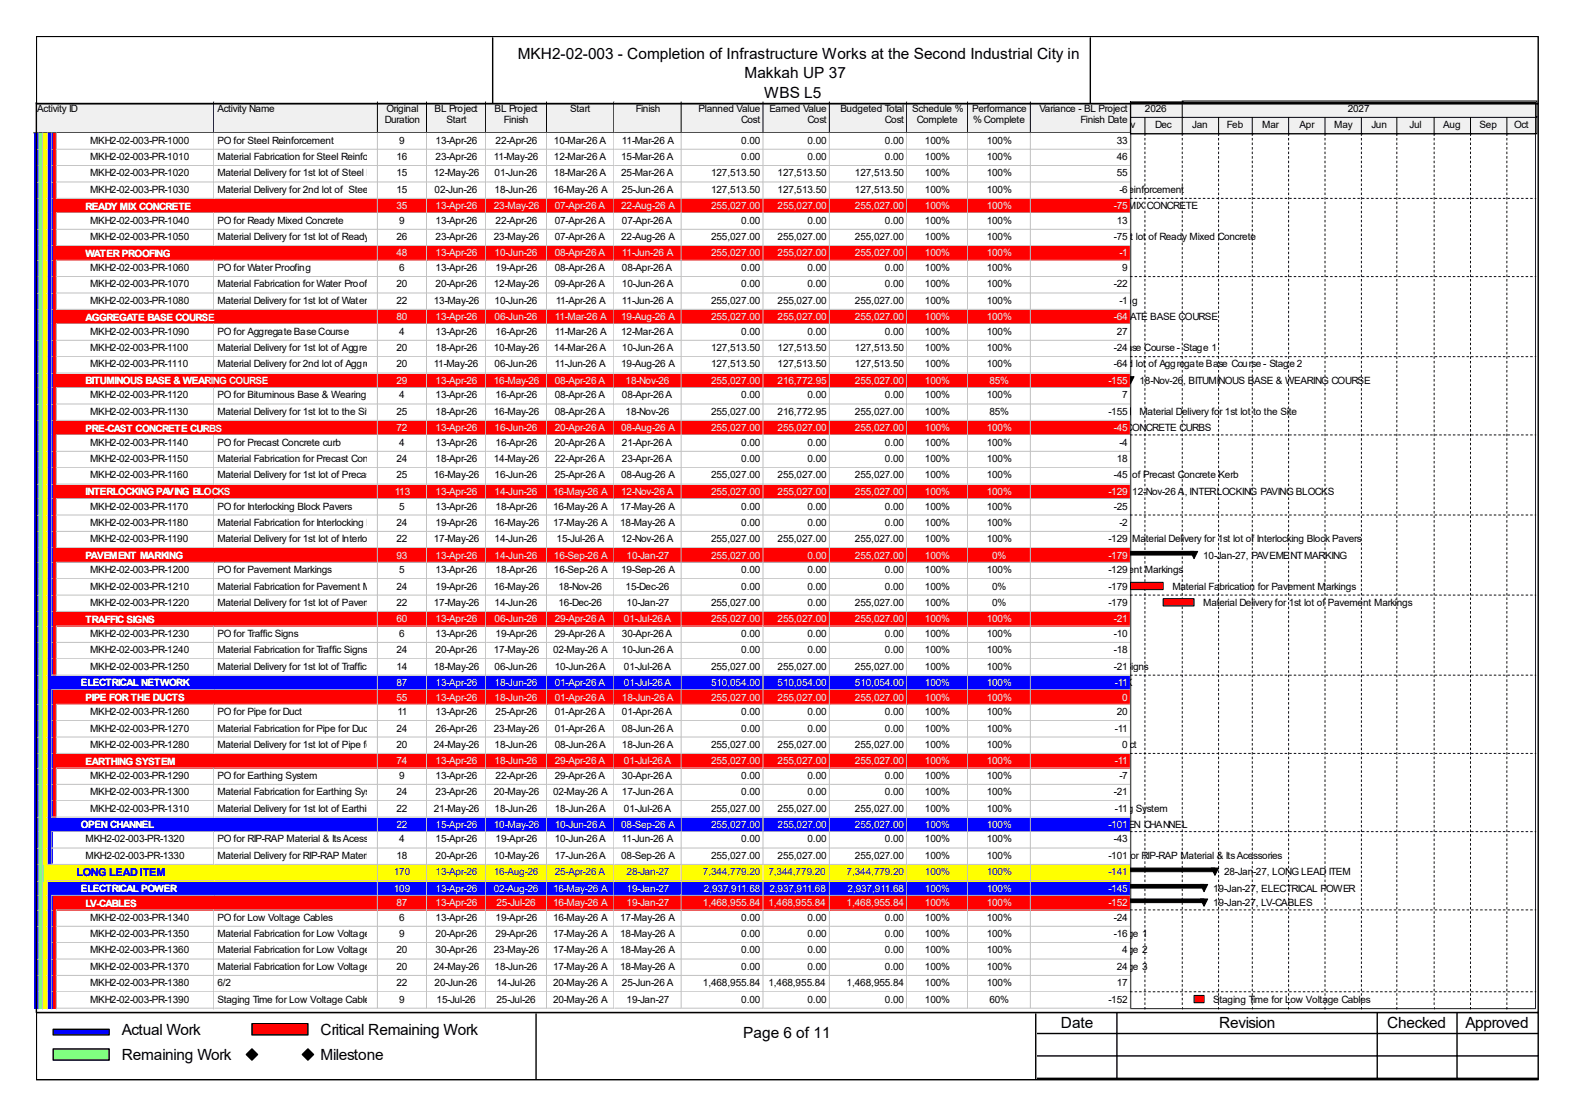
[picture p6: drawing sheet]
<svg xmlns="http://www.w3.org/2000/svg" width="297mm" height="210mm" viewBox="0 0 297 210" stroke-linecap="round" stroke-linejoin="round" font-family="sans-serif">
<defs><g id="words">
<g font-size="2.9">
<text x="97.6" y="11.1">MKH2-02-003 - Completion of Infrastructure Works at the Second Industrial City in</text>
<text x="140.3" y="14.8">Makkah UP 37</text>
<text x="144" y="18.5">WBS L5</text>
<text x="22.9" y="194.9">Actual Work</text>
<text x="60.4" y="194.9">Critical Remaining Work</text>
<text x="140.1" y="195.5">Page 6 of 11</text>
<text x="199.9" y="193.6">Date</text>
<text x="229.7" y="193.6">Revision</text>
<text x="261.4" y="193.6">Checked</text>
<text x="276.2" y="193.6">Approved</text>
<text x="22.9" y="199.7">Remaining Work</text>
<text x="60.4" y="199.7">Milestone</text>
</g>
<text font-size="2.1" fill="#00f" x="14.4" y="165.1">LONG LEAD ITEM</text>
<g font-size="1.9">
<text x="7" y="21.1">Activity ID</text>
<text x="41" y="21.1">Activity Name</text>
<text x="72.5" y="23.1">Duration</text>
<text x="72.9" y="21.1">Original</text>
<text x="81.9" y="21.1">BL Project</text>
<text x="84.2" y="23.1">Start</text>
<text x="93.2" y="21.1">BL Project</text>
<text x="95" y="23.1">Finish</text>
<text x="107.4" y="21.1">Start</text>
<text x="119.8" y="21.1">Finish</text>
<text x="131.6" y="21.1">Planned Value</text>
<text x="139.7" y="23.1">Cost</text>
<text x="145" y="21.1">Earned Value</text>
<text x="152.2" y="23.1">Cost</text>
<text x="158.4" y="21.1">Budgeted Total</text>
<text x="166.8" y="23.1">Cost</text>
<text x="171.9" y="21.1">Schedule %</text>
<text x="172.8" y="23.1">Complete</text>
<text x="183.2" y="21.1">Performance</text>
<text x="183.4" y="23.1">% Complete</text>
<text x="195.9" y="21.1">Variance - BL Project</text>
<text x="203.6" y="23.1">Finish Date</text>
<text x="215.8" y="21.1">2026</text>
<text x="254" y="21.1">2027</text>
<text x="17" y="27.1">MKH2-02-003-PR-1000</text>
<text x="41" y="27.1">PO for Steel Reinforcement</text>
<text x="75.2" y="27.1">9</text>
<text x="82.1" y="27.1">13-Apr-26</text>
<text x="93.4" y="27.1">22-Apr-26</text>
<text x="104.4" y="27.1">10-Mar-26 A</text>
<text x="117.2" y="27.1">11-Mar-26 A</text>
<text x="139.7" y="27.1">0.00</text>
<text x="152.2" y="27.1">0.00</text>
<text x="166.8" y="27.1">0.00</text>
<text x="174.3" y="27.1">100%</text>
<text x="186" y="27.1">100%</text>
<text x="210.5" y="27.1">33</text>
<text x="210.8" y="24.1">Nov</text>
<text x="217.7" y="24.1">Dec</text>
<text x="224.7" y="24.1">Jan</text>
<text x="231.2" y="24.1">Feb</text>
<text x="237.9" y="24.1">Mar</text>
<text x="244.9" y="24.1">Apr</text>
<text x="251.4" y="24.1">May</text>
<text x="258.4" y="24.1">Jun</text>
<text x="265.6" y="24.1">Jul</text>
<text x="272" y="24.1">Aug</text>
<text x="278.8" y="24.1">Sep</text>
<text x="285.4" y="24.1">Oct</text>
<text x="17" y="30.1">MKH2-02-003-PR-1010</text>
<text x="17" y="33.2">MKH2-02-003-PR-1020</text>
<text x="41" y="30.1">Material Fabrication for Steel Reinforcement</text>
<text x="41" y="33.2">Material Delivery for 1st lot of Steel Reinforcement</text>
<text x="74.7" y="30.1">16</text>
<text x="74.7" y="33.2">15</text>
<text x="81.7" y="33.2">12-May-26</text>
<text x="82.1" y="30.1">23-Apr-26</text>
<text x="93" y="30.1">11-May-26</text>
<text x="93.2" y="33.2">01-Jun-26</text>
<text x="104.4" y="30.1">12-Mar-26 A</text>
<text x="104.4" y="33.2">18-Mar-26 A</text>
<text x="117.1" y="30.1">15-Mar-26 A</text>
<text x="117.1" y="33.2">25-Mar-26 A</text>
<text x="134" y="33.2">127,513.50</text>
<text x="139.7" y="30.1">0.00</text>
<text x="146.5" y="33.2">127,513.50</text>
<text x="152.2" y="30.1">0.00</text>
<text x="161.1" y="33.2">127,513.50</text>
<text x="166.8" y="30.1">0.00</text>
<text x="174.3" y="30.1">100%</text>
<text x="174.3" y="33.2">100%</text>
<text x="186" y="30.1">100%</text>
<text x="186" y="33.2">100%</text>
<text x="210.5" y="30.1">46</text>
<text x="210.5" y="33.2">55</text>
<text x="17" y="36.3">MKH2-02-003-PR-1030</text>
<text x="41" y="36.3">Material Delivery for 2nd lot of Steel Reinforcement02-Jun-26</text>
<text x="74.7" y="36.3">15</text>
<text x="93.2" y="36.3">18-Jun-26</text>
<text x="104.2" y="36.3">16-May-26 A</text>
<text x="117.2" y="36.3">25-Jun-26 A</text>
<text x="134" y="36.3">127,513.50</text>
<text x="146.5" y="36.3">127,513.50</text>
<text x="161.1" y="36.3">127,513.50</text>
<text x="174.3" y="36.3">100%</text>
<text x="182.2" y="36.3">Material Delivery for 2nd lot of Steel Reinforcement</text>
<text x="186" y="36.3">100%</text>
<text x="195" y="39.4">22-Aug-26 A, READY MIX CONCRETE</text>
<text x="211" y="36.3">-6</text>
<text x="17" y="42.1">MKH2-02-003-PR-1040</text>
<text x="17" y="45.2">MKH2-02-003-PR-1050</text>
<text x="41" y="42.1">PO for Ready Mixed Concrete</text>
<text x="41" y="45.2">Material Delivery for 1st lot of Ready Mixed Concrete23-Apr-26</text>
<text x="74.7" y="45.2">26</text>
<text x="75.2" y="42.1">9</text>
<text x="82.1" y="42.1">13-Apr-26</text>
<text x="93" y="45.2">23-May-26</text>
<text x="93.4" y="42.1">22-Apr-26</text>
<text x="104.6" y="42.1">07-Apr-26 A</text>
<text x="104.6" y="45.2">07-Apr-26 A</text>
<text x="117.1" y="45.2">22-Aug-26 A</text>
<text x="117.2" y="42.1">07-Apr-26 A</text>
<text x="134" y="45.2">255,027.00</text>
<text x="139.7" y="42.1">0.00</text>
<text x="146.5" y="45.2">255,027.00</text>
<text x="152.2" y="42.1">0.00</text>
<text x="161.1" y="45.2">255,027.00</text>
<text x="166.8" y="42.1">0.00</text>
<text x="174.3" y="42.1">100%</text>
<text x="174.3" y="45.2">100%</text>
<text x="186" y="42.1">100%</text>
<text x="186" y="45.2">100%</text>
<text x="195" y="45.2">Material Delivery for 1st lot of Ready Mixed Concrete</text>
<text x="209.9" y="45.2">-75</text>
<text x="210.5" y="42.1">13</text>
<text x="17" y="51.1">MKH2-02-003-PR-1060</text>
<text x="41" y="51.1">PO for Water Proofing</text>
<text x="75.2" y="51.1">6</text>
<text x="82.1" y="51.1">13-Apr-26</text>
<text x="93.4" y="51.1">19-Apr-26</text>
<text x="104.6" y="51.1">08-Apr-26 A</text>
<text x="117.2" y="51.1">08-Apr-26 A</text>
<text x="139.7" y="51.1">0.00</text>
<text x="152.2" y="51.1">0.00</text>
<text x="166.8" y="51.1">0.00</text>
<text x="174.3" y="51.1">100%</text>
<text x="186" y="51.1">100%</text>
<text x="211.5" y="51.1">9</text>
<text x="17" y="54.1">MKH2-02-003-PR-1070</text>
<text x="17" y="57.2">MKH2-02-003-PR-1080</text>
<text x="41" y="54.1">Material Fabrication for Water Proofing</text>
<text x="41" y="57.2">Material Delivery for 1st lot of Water Proofing</text>
<text x="74.7" y="54.1">20</text>
<text x="74.7" y="57.2">22</text>
<text x="81.7" y="57.2">13-May-26</text>
<text x="82.1" y="54.1">20-Apr-26</text>
<text x="93" y="54.1">12-May-26</text>
<text x="93.2" y="57.2">10-Jun-26</text>
<text x="104.6" y="54.1">09-Apr-26 A</text>
<text x="104.7" y="57.2">11-Apr-26 A</text>
<text x="117.2" y="54.1">10-Jun-26 A</text>
<text x="117.2" y="57.2">11-Jun-26 A</text>
<text x="134" y="57.2">255,027.00</text>
<text x="139.7" y="54.1">0.00</text>
<text x="146.5" y="57.2">255,027.00</text>
<text x="152.2" y="54.1">0.00</text>
<text x="161.1" y="57.2">255,027.00</text>
<text x="166.8" y="54.1">0.00</text>
<text x="174.3" y="54.1">100%</text>
<text x="174.3" y="57.2">100%Material Delivery for 1st lot of Water Proofing</text>
<text x="186" y="54.1">100%</text>
<text x="186" y="57.2">100%</text>
<text x="209.9" y="54.1">-22</text>
<text x="211" y="57.2">-1</text>
<text x="17" y="63">MKH2-02-003-PR-1090</text>
<text x="41" y="63">PO for Aggregate Base Course</text>
<text x="75.2" y="63">4</text>
<text x="82.1" y="63">13-Apr-26</text>
<text x="93.4" y="63">16-Apr-26</text>
<text x="104.6" y="63">11-Mar-26 A</text>
<text x="117.1" y="63">12-Mar-26 A</text>
<text x="139.7" y="63">0.00</text>
<text x="152.2" y="63">0.00</text>
<text x="166.8" y="63">0.00</text>
<text x="174.3" y="63">100%</text>
<text x="186" y="63">100%</text>
<text x="194.4" y="60.3">19-Aug-26 A, AGGREGATE BASE COURSE</text>
<text x="210.5" y="63">27</text>
<text x="17" y="66.1">MKH2-02-003-PR-1100</text>
<text x="17" y="69.2">MKH2-02-003-PR-1110</text>
<text x="41" y="66.1">Material Delivery for 1st lot of Aggregate Base Course - Stage 1</text>
<text x="41" y="69.2">Material Delivery for 2nd lot of Aggregate Base Course - Stage 2</text>
<text x="74.7" y="66.1">20</text>
<text x="74.7" y="69.2">20</text>
<text x="81.7" y="69.2">11-May-26</text>
<text x="82.1" y="66.1">18-Apr-26</text>
<text x="93" y="66.1">10-May-26</text>
<text x="93.2" y="69.2">06-Jun-26</text>
<text x="104.4" y="66.1">14-Mar-26 A</text>
<text x="104.6" y="69.2">11-Jun-26 A</text>
<text x="117.1" y="69.2">19-Aug-26 A</text>
<text x="117.2" y="66.1">10-Jun-26 A</text>
<text x="134" y="66.1">127,513.50</text>
<text x="134" y="69.2">127,513.50</text>
<text x="146.5" y="66.1">127,513.50</text>
<text x="146.5" y="69.2">127,513.50</text>
<text x="161.1" y="66.1">127,513.50</text>
<text x="161.1" y="69.2">127,513.50</text>
<text x="174.3" y="66.1">100%Material Delivery for 1st lot of Aggregate Base Course - Stage 1</text>
<text x="174.3" y="69.2">100%</text>
<text x="186" y="66.1">100%</text>
<text x="186" y="69.2">100%</text>
<text x="194.4" y="69.2">Material Delivery for 2nd lot of Aggregate Base Course - Stage 2</text>
<text x="209.9" y="66.1">-24</text>
<text x="209.9" y="69.2">-64</text>
<text x="17" y="75.1">MKH2-02-003-PR-1120</text>
<text x="41" y="75.1">PO for Bituminous Base &amp; Wearing Cource4</text>
<text x="82.1" y="75.1">13-Apr-26</text>
<text x="93.4" y="75.1">16-Apr-26</text>
<text x="104.6" y="75.1">08-Apr-26 A</text>
<text x="117.2" y="75.1">08-Apr-26 A</text>
<text x="139.7" y="75.1">0.00</text>
<text x="152.2" y="75.1">0.00</text>
<text x="166.8" y="75.1">0.00</text>
<text x="174.3" y="75.1">100%</text>
<text x="186" y="75.1">100%</text>
<text x="211.5" y="75.1">7</text>
<text x="214.8" y="72.3">18-Nov-26, BITUMINOUS BASE &amp; WEARING COURSE</text>
<text x="17" y="78.1">MKH2-02-003-PR-1130</text>
<text x="17" y="83.9">MKH2-02-003-PR-1140</text>
<text x="41" y="78.1">Material Delivery for 1st lot to the Site</text>
<text x="41" y="83.9">PO for Precast Concrete curb</text>
<text x="74.7" y="78.1">25</text>
<text x="75.2" y="83.9">4</text>
<text x="82.1" y="78.1">18-Apr-26</text>
<text x="82.1" y="83.9">13-Apr-26</text>
<text x="93" y="78.1">16-May-26</text>
<text x="93.4" y="83.9">16-Apr-26</text>
<text x="104.6" y="78.1">08-Apr-26 A</text>
<text x="104.6" y="83.9">20-Apr-26 A</text>
<text x="117.2" y="83.9">21-Apr-26 A</text>
<text x="117.9" y="78.1">18-Nov-26</text>
<text x="134" y="78.1">255,027.00</text>
<text x="139.7" y="83.9">0.00</text>
<text x="146.5" y="78.1">216,772.95</text>
<text x="152.2" y="83.9">0.00</text>
<text x="161.1" y="78.1">255,027.00</text>
<text x="166.8" y="83.9">0.00</text>
<text x="174.3" y="78.1">100%</text>
<text x="174.3" y="83.9">100%</text>
<text x="186" y="83.9">100%</text>
<text x="186.5" y="78.1">85%</text>
<text x="208.9" y="78.1">-155</text>
<text x="211" y="83.9">-4</text>
<text x="214.8" y="78.1">Material Delivery for 1st lot to the Site</text>
<text x="17" y="87">MKH2-02-003-PR-1150</text>
<text x="41" y="87">Material Fabrication for Precast Concrete curb</text>
<text x="74.7" y="87">24</text>
<text x="82.1" y="87">18-Apr-26</text>
<text x="93" y="87">14-May-26</text>
<text x="104.6" y="87">22-Apr-26 A</text>
<text x="117.2" y="87">23-Apr-26 A</text>
<text x="139.7" y="87">0.00</text>
<text x="152.2" y="87">0.00</text>
<text x="166.8" y="87">0.00</text>
<text x="174.3" y="87">100%</text>
<text x="186" y="87">100%</text>
<text x="210.5" y="87">18</text>
<text x="17" y="90.1">MKH2-02-003-PR-1160</text>
<text x="17" y="96">MKH2-02-003-PR-1170</text>
<text x="41" y="90.1">Material Delivery for 1st lot of Precast Concrete Kerb16-May-26</text>
<text x="41" y="96">PO for Interlocking Block Pavers</text>
<text x="74.7" y="90.1">25</text>
<text x="75.2" y="96">5</text>
<text x="82.1" y="96">13-Apr-26</text>
<text x="93.2" y="90.1">16-Jun-26</text>
<text x="93.4" y="96">18-Apr-26</text>
<text x="104.2" y="96">16-May-26 A</text>
<text x="104.6" y="90.1">25-Apr-26 A</text>
<text x="116.9" y="96">17-May-26 A</text>
<text x="117.1" y="90.1">08-Aug-26 A</text>
<text x="134" y="90.1">255,027.00</text>
<text x="139.7" y="96">0.00</text>
<text x="146.5" y="90.1">255,027.00</text>
<text x="152.2" y="96">0.00</text>
<text x="161.1" y="90.1">255,027.00</text>
<text x="166.8" y="96">0.00</text>
<text x="174.3" y="90.1">100%</text>
<text x="174.3" y="96">100%</text>
<text x="186" y="90.1">100% Material Delivery for 1st lot of Precast Concrete Kerb</text>
<text x="186" y="96">100%</text>
<text x="209.9" y="90.1">-45</text>
<text x="209.9" y="96">-25</text>
<text x="213.4" y="93.2">12-Nov-26 A, INTERLOCKING PAVING BLOCKS</text>
<text x="17" y="99.1">MKH2-02-003-PR-1180</text>
<text x="41" y="99.1">Material Fabrication for Interlocking Block Pavers</text>
<text x="74.7" y="99.1">24</text>
<text x="82.1" y="99.1">19-Apr-26</text>
<text x="93" y="99.1">16-May-26</text>
<text x="104.2" y="99.1">17-May-26 A</text>
<text x="116.9" y="99.1">18-May-26 A</text>
<text x="139.7" y="99.1">0.00</text>
<text x="152.2" y="99.1">0.00</text>
<text x="166.8" y="99.1">0.00</text>
<text x="174.3" y="99.1">100%</text>
<text x="186" y="99.1">100%</text>
<text x="211" y="99.1">-2</text>
<text x="17" y="102.1">MKH2-02-003-PR-1190</text>
<text x="17" y="107.9">MKH2-02-003-PR-1200</text>
<text x="41" y="102.1">Material Delivery for 1st lot of Interlocking Block Pavers</text>
<text x="41" y="107.9">PO for Pavement Markings</text>
<text x="74.7" y="102.1">22</text>
<text x="75.2" y="107.9">5</text>
<text x="81.7" y="102.1">17-May-26</text>
<text x="82.1" y="107.9">13-Apr-26</text>
<text x="93.2" y="102.1">14-Jun-26</text>
<text x="93.4" y="107.9">18-Apr-26</text>
<text x="104.4" y="107.9">16-Sep-26 A</text>
<text x="104.9" y="102.1">15-Jul-26 A</text>
<text x="117.1" y="102.1">12-Nov-26 A</text>
<text x="117.1" y="107.9">19-Sep-26 A</text>
<text x="134" y="102.1">255,027.00</text>
<text x="139.7" y="107.9">0.00</text>
<text x="146.5" y="102.1">255,027.00</text>
<text x="152.2" y="107.9">0.00</text>
<text x="161.1" y="102.1">255,027.00</text>
<text x="166.8" y="107.9">0.00</text>
<text x="174.3" y="102.1">100%</text>
<text x="174.3" y="107.9">100%</text>
<text x="186" y="102.1">100%</text>
<text x="186" y="107.9">100%</text>
<text x="201.4" y="107.9">PO for Pavement Markings</text>
<text x="208.9" y="102.1">-129</text>
<text x="208.9" y="107.9">-129</text>
<text x="213.4" y="102.1">Material Delivery for 1st lot of Interlocking Block Pavers</text>
<text x="226.7" y="105.2">10-Jan-27, PAVEMENT MARKING</text>
<text x="17" y="111">MKH2-02-003-PR-1210</text>
<text x="41" y="111">Material Fabrication for Pavement Markings</text>
<text x="74.7" y="111">24</text>
<text x="82.1" y="111">19-Apr-26</text>
<text x="93" y="111">16-May-26</text>
<text x="105.2" y="111">18-Nov-26</text>
<text x="117.9" y="111">15-Dec-26</text>
<text x="139.7" y="111">0.00</text>
<text x="152.2" y="111">0.00</text>
<text x="166.8" y="111">0.00</text>
<text x="174.3" y="111">100%</text>
<text x="187" y="111">0%</text>
<text x="208.9" y="111">-179</text>
<text x="220.9" y="111">Material Fabrication for Pavement Markings</text>
<text x="17" y="114.1">MKH2-02-003-PR-1220</text>
<text x="17" y="119.9">MKH2-02-003-PR-1230</text>
<text x="41" y="114.1">Material Delivery for 1st lot of Pavement Markings</text>
<text x="41" y="119.9">PO for Traffic Signs</text>
<text x="74.7" y="114.1">22</text>
<text x="75.2" y="119.9">6</text>
<text x="81.7" y="114.1">17-May-26</text>
<text x="82.1" y="119.9">13-Apr-26</text>
<text x="93.2" y="114.1">14-Jun-26</text>
<text x="93.4" y="119.9">19-Apr-26</text>
<text x="104.6" y="119.9">29-Apr-26 A</text>
<text x="105.2" y="114.1">16-Dec-26</text>
<text x="117.2" y="119.9">30-Apr-26 A</text>
<text x="118.1" y="114.1">10-Jan-27</text>
<text x="134" y="114.1">255,027.00</text>
<text x="139.7" y="119.9">0.00</text>
<text x="152.2" y="114.1">0.00</text>
<text x="152.2" y="119.9">0.00</text>
<text x="161.1" y="114.1">255,027.00</text>
<text x="166.8" y="119.9">0.00</text>
<text x="174.3" y="114.1">100%</text>
<text x="174.3" y="119.9">100%</text>
<text x="186" y="119.9">100%</text>
<text x="187" y="114.1">0%</text>
<text x="208.9" y="114.1">-179</text>
<text x="209.9" y="119.9">-10</text>
<text x="226.7" y="114.1">Material Delivery for 1st lot of Pavement Markings</text>
<text x="17" y="123">MKH2-02-003-PR-1240</text>
<text x="41" y="123">Material Fabrication for Traffic Signs</text>
<text x="74.7" y="123">24</text>
<text x="82.1" y="123">20-Apr-26</text>
<text x="93" y="123">17-May-26</text>
<text x="104.2" y="123">02-May-26 A</text>
<text x="117.2" y="123">10-Jun-26 A</text>
<text x="139.7" y="123">0.00</text>
<text x="152.2" y="123">0.00</text>
<text x="166.8" y="123">0.00</text>
<text x="174.3" y="123">100%</text>
<text x="186" y="123">100%</text>
<text x="209.9" y="123">-18</text>
<text x="17" y="126.1">MKH2-02-003-PR-1250</text>
<text x="41" y="126.1">Material Delivery for 1st lot of Traffic Signs 14</text>
<text x="81.7" y="126.1">18-May-26</text>
<text x="93.2" y="126.1">06-Jun-26</text>
<text x="104.6" y="126.1">10-Jun-26 A</text>
<text x="117.6" y="126.1">01-Jul-26 A</text>
<text x="134" y="126.1">255,027.00</text>
<text x="146.5" y="126.1">255,027.00</text>
<text x="161.1" y="126.1">255,027.00</text>
<text x="174.3" y="126.1">100%</text>
<text x="183.4" y="126.1">Material Delivery for 1st lot of Traffic Signs</text>
<text x="183.4" y="129.2">01-Jul-26 A, ELECTRICAL NETWORK</text>
<text x="186" y="126.1">100%</text>
<text x="209.9" y="126.1">-21</text>
<text x="17" y="134.7">MKH2-02-003-PR-1260</text>
<text x="17" y="137.8">MKH2-02-003-PR-1270</text>
<text x="41" y="134.7">PO for Pipe for Duct</text>
<text x="41" y="137.8">Material Fabrication for Pipe for Duct</text>
<text x="74.7" y="137.8">24</text>
<text x="74.9" y="134.7">11</text>
<text x="82.1" y="134.7">13-Apr-26</text>
<text x="82.1" y="137.8">26-Apr-26</text>
<text x="93" y="137.8">23-May-26</text>
<text x="93.4" y="134.7">25-Apr-26</text>
<text x="104.6" y="134.7">01-Apr-26 A</text>
<text x="104.6" y="137.8">01-Apr-26 A</text>
<text x="117.2" y="134.7">01-Apr-26 A</text>
<text x="117.2" y="137.8">08-Jun-26 A</text>
<text x="139.7" y="134.7">0.00</text>
<text x="139.7" y="137.8">0.00</text>
<text x="152.2" y="134.7">0.00</text>
<text x="152.2" y="137.8">0.00</text>
<text x="166.8" y="134.7">0.00</text>
<text x="166.8" y="137.8">0.00</text>
<text x="174.3" y="134.7">100%</text>
<text x="174.3" y="137.8">100%</text>
<text x="186" y="134.7">100%</text>
<text x="186" y="137.8">100%</text>
<text x="210.1" y="137.8">-11</text>
<text x="210.5" y="134.7">20</text>
<text x="17" y="140.8">MKH2-02-003-PR-1280</text>
<text x="41" y="140.8">Material Delivery for 1st lot of Pipe for Duct20</text>
<text x="81.7" y="140.8">24-May-26</text>
<text x="93.2" y="140.8">18-Jun-26</text>
<text x="104.6" y="140.8">08-Jun-26 A</text>
<text x="117.2" y="140.8">18-Jun-26 A</text>
<text x="134" y="140.8">255,027.00</text>
<text x="146.5" y="140.8">255,027.00</text>
<text x="161.1" y="140.8">255,027.00</text>
<text x="174.3" y="140.8">100%</text>
<text x="180.5" y="140.8">Material Delivery for 1st lot of Pipe for Duct</text>
<text x="186" y="140.8">100%</text>
<text x="211.5" y="140.8">0</text>
<text x="17" y="146.7">MKH2-02-003-PR-1290</text>
<text x="17" y="149.8">MKH2-02-003-PR-1300</text>
<text x="41" y="146.7">PO for Earthing System</text>
<text x="41" y="149.8">Material Fabrication for Earthing System</text>
<text x="74.7" y="149.8">24</text>
<text x="75.2" y="146.7">9</text>
<text x="82.1" y="146.7">13-Apr-26</text>
<text x="82.1" y="149.8">23-Apr-26</text>
<text x="93" y="149.8">20-May-26</text>
<text x="93.4" y="146.7">22-Apr-26</text>
<text x="104.2" y="149.8">02-May-26 A</text>
<text x="104.6" y="146.7">29-Apr-26 A</text>
<text x="117.2" y="146.7">30-Apr-26 A</text>
<text x="117.2" y="149.8">17-Jun-26 A</text>
<text x="139.7" y="146.7">0.00</text>
<text x="139.7" y="149.8">0.00</text>
<text x="152.2" y="146.7">0.00</text>
<text x="152.2" y="149.8">0.00</text>
<text x="166.8" y="146.7">0.00</text>
<text x="166.8" y="149.8">0.00</text>
<text x="174.3" y="146.7">100%</text>
<text x="174.3" y="149.8">100%</text>
<text x="186" y="146.7">100%</text>
<text x="186" y="149.8">100%</text>
<text x="209.9" y="149.8">-21</text>
<text x="211" y="146.7">-7</text>
<text x="17" y="152.9">MKH2-02-003-PR-1310</text>
<text x="41" y="152.9">Material Delivery for 1st lot of Earthing System</text>
<text x="74.7" y="152.9">22</text>
<text x="81.7" y="152.9">21-May-26</text>
<text x="93.2" y="152.9">18-Jun-26</text>
<text x="104.6" y="152.9">18-Jun-26 A</text>
<text x="117.6" y="152.9">01-Jul-26 A</text>
<text x="134" y="152.9">255,027.00</text>
<text x="146.5" y="152.9">255,027.00</text>
<text x="161.1" y="152.9">255,027.00</text>
<text x="174.3" y="152.9">100%</text>
<text x="183.4" y="152.9">Material Delivery for 1st lot of Earthing System</text>
<text x="186" y="152.9">100%</text>
<text x="199" y="156">08-Sep-26 A, OPEN CHANNEL</text>
<text x="210.1" y="152.9">-11</text>
<text x="16.1" y="158.7">MKH2-02-003-PR-1320</text>
<text x="16.1" y="161.8">MKH2-02-003-PR-1330</text>
<text x="41" y="158.7">PO for RIP-RAP Material &amp; Its Acessories</text>
<text x="41" y="161.8">Material Delivery for RIP-RAP Material &amp; Its Acessories</text>
<text x="74.7" y="161.8">18</text>
<text x="75.2" y="158.7">4</text>
<text x="82.1" y="158.7">15-Apr-26</text>
<text x="82.1" y="161.8">20-Apr-26</text>
<text x="93" y="161.8">10-May-26</text>
<text x="93.4" y="158.7">19-Apr-26</text>
<text x="104.6" y="158.7">10-Jun-26 A</text>
<text x="104.6" y="161.8">17-Jun-26 A</text>
<text x="117.1" y="161.8">08-Sep-26 A</text>
<text x="117.2" y="158.7">11-Jun-26 A</text>
<text x="134" y="161.8">255,027.00</text>
<text x="139.7" y="158.7">0.00</text>
<text x="146.5" y="161.8">255,027.00</text>
<text x="152.2" y="158.7">0.00</text>
<text x="161.1" y="161.8">255,027.00</text>
<text x="166.8" y="158.7">0.00</text>
<text x="174.3" y="158.7">100%</text>
<text x="174.3" y="161.8">100%</text>
<text x="186" y="158.7">100%</text>
<text x="186" y="161.8">100%</text>
<text x="199" y="161.8">Material Delivery for RIP-RAP Material &amp; Its Acessories</text>
<text x="208.9" y="161.8">-101</text>
<text x="209.9" y="158.7">-43</text>
<text x="228.6" y="167.9">19-Jan-27, ELECTRICAL POWER</text>
<text x="230.7" y="164.8">28-Jan-27, LONG LEAD ITEM</text>
<text x="17" y="173.4">MKH2-02-003-PR-1340</text>
<text x="41" y="173.4">PO for Low Voltage Cables</text>
<text x="75.2" y="173.4">6</text>
<text x="82.1" y="173.4">13-Apr-26</text>
<text x="93.4" y="173.4">19-Apr-26</text>
<text x="104.2" y="173.4">16-May-26 A</text>
<text x="116.9" y="173.4">17-May-26 A</text>
<text x="139.7" y="173.4">0.00</text>
<text x="152.2" y="173.4">0.00</text>
<text x="166.8" y="173.4">0.00</text>
<text x="174.3" y="173.4">100%</text>
<text x="186" y="173.4">100%</text>
<text x="209.9" y="173.4">-24</text>
<text x="228.6" y="170.7">19-Jan-27, LV-CABLES</text>
<text x="17" y="176.5">MKH2-02-003-PR-1350</text>
<text x="17" y="179.6">MKH2-02-003-PR-1360</text>
<text x="41" y="176.5">Material Fabrication for Low Voltage Cables - Stage 1</text>
<text x="41" y="179.6">Material Fabrication for Low Voltage Cables - Stage 2</text>
<text x="74.7" y="179.6">20</text>
<text x="75.2" y="176.5">9</text>
<text x="82.1" y="176.5">20-Apr-26</text>
<text x="82.1" y="179.6">30-Apr-26</text>
<text x="93" y="179.6">23-May-26</text>
<text x="93.4" y="176.5">29-Apr-26</text>
<text x="104.2" y="176.5">17-May-26 A</text>
<text x="104.2" y="179.6">17-May-26 A</text>
<text x="116.9" y="176.5">18-May-26 A</text>
<text x="116.9" y="179.6">18-May-26 A</text>
<text x="139.7" y="176.5">0.00</text>
<text x="139.7" y="179.6">0.00</text>
<text x="152.2" y="176.5">0.00</text>
<text x="152.2" y="179.6">0.00</text>
<text x="166.8" y="176.5">0.00</text>
<text x="166.8" y="179.6">0.00</text>
<text x="173.6" y="176.5">Material Fabrication for Low Voltage Cables - Stage 1</text>
<text x="173.6" y="179.6">Material Fabrication for Low Voltage Cables - Stage 2</text>
<text x="174.3" y="176.5">100%</text>
<text x="174.3" y="179.6">100%</text>
<text x="186" y="176.5">100%</text>
<text x="186" y="179.6">100%</text>
<text x="209.9" y="176.5">-16</text>
<text x="211.5" y="179.6">4</text>
<text x="17" y="182.7">MKH2-02-003-PR-1370</text>
<text x="17" y="185.8">MKH2-02-003-PR-1380</text>
<text x="41" y="182.7">Material Fabrication for Low Voltage Cables - Stage 3</text>
<text x="41" y="185.8">6/2</text>
<text x="74.7" y="182.7">20</text>
<text x="74.7" y="185.8">22</text>
<text x="81.7" y="182.7">24-May-26</text>
<text x="81.9" y="185.8">20-Jun-26</text>
<text x="93.2" y="182.7">18-Jun-26</text>
<text x="93.6" y="185.8">14-Jul-26</text>
<text x="104.2" y="182.7">17-May-26 A</text>
<text x="104.2" y="185.8">20-May-26 A</text>
<text x="116.9" y="182.7">18-May-26 A</text>
<text x="117.2" y="185.8">25-Jun-26 A</text>
<text x="132.5" y="185.8">1,468,955.84</text>
<text x="139.7" y="182.7">0.00</text>
<text x="144.8" y="185.8">1,468,955.84</text>
<text x="152.2" y="182.7">0.00</text>
<text x="159.6" y="185.8">1,468,955.84</text>
<text x="166.8" y="182.7">0.00</text>
<text x="173.6" y="182.7">Material Fabrication for Low Voltage Cables - Stage 3</text>
<text x="174.3" y="182.7">100%</text>
<text x="174.3" y="185.8">100%</text>
<text x="186" y="182.7">100%</text>
<text x="186" y="185.8">100%</text>
<text x="210.5" y="182.7">24</text>
<text x="210.5" y="185.8">17</text>
<text x="17" y="188.8">MKH2-02-003-PR-1390</text>
<text x="41" y="188.8">Staging Time for Low Voltage Cables</text>
<text x="75.2" y="188.8">9</text>
<text x="82.3" y="188.8">15-Jul-26</text>
<text x="93.6" y="188.8">25-Jul-26</text>
<text x="104.2" y="188.8">20-May-26 A</text>
<text x="118.1" y="188.8">19-Jan-27</text>
<text x="139.7" y="188.8">0.00</text>
<text x="152.2" y="188.8">0.00</text>
<text x="166.8" y="188.8">0.00</text>
<text x="174.3" y="188.8">100%</text>
<text x="186.5" y="188.8">60%</text>
<text x="208.9" y="188.8">-152</text>
<text x="228.6" y="188.8">Staging Time for Low Voltage Cables</text>
</g>
<g font-size="1.9" fill="#fff">
<text x="16.1" y="39.5">READY MIX CONCRETE</text>
<text x="74.7" y="39.4">35</text>
<text x="82.1" y="39.4">13-Apr-26</text>
<text x="93" y="39.4">23-May-26</text>
<text x="104.6" y="39.4">07-Apr-26 A</text>
<text x="117.1" y="39.4">22-Aug-26 A</text>
<text x="134" y="39.4">255,027.00</text>
<text x="146.5" y="39.4">255,027.00</text>
<text x="161.1" y="39.4">255,027.00</text>
<text x="174.3" y="39.4">100%</text>
<text x="186" y="39.4">100%</text>
<text x="209.9" y="39.4">-75</text>
<text x="16.1" y="48.4">WATER PROOFING</text>
<text x="74.7" y="48.3">48</text>
<text x="82.1" y="48.3">13-Apr-26</text>
<text x="93.2" y="48.3">10-Jun-26</text>
<text x="104.6" y="48.3">08-Apr-26 A</text>
<text x="117.2" y="48.3">11-Jun-26 A</text>
<text x="134" y="48.3">255,027.00</text>
<text x="146.5" y="48.3">255,027.00</text>
<text x="161.1" y="48.3">255,027.00</text>
<text x="174.3" y="48.3">100%</text>
<text x="186" y="48.3">100%</text>
<text x="211" y="48.3">-1</text>
<text x="16.1" y="60.4">AGGREGATE BASE COURSE</text>
<text x="74.7" y="60.3">80</text>
<text x="82.1" y="60.3">13-Apr-26</text>
<text x="93.2" y="60.3">06-Jun-26</text>
<text x="104.6" y="60.3">11-Mar-26 A</text>
<text x="117.1" y="60.3">19-Aug-26 A</text>
<text x="134" y="60.3">255,027.00</text>
<text x="146.5" y="60.3">255,027.00</text>
<text x="161.1" y="60.3">255,027.00</text>
<text x="174.3" y="60.3">100%</text>
<text x="186" y="60.3">100%</text>
<text x="209.9" y="60.3">-64</text>
<text x="16.1" y="72.4">BITUMINOUS BASE &amp; WEARING COURSE</text>
<text x="74.7" y="72.3">29</text>
<text x="82.1" y="72.3">13-Apr-26</text>
<text x="93" y="72.3">16-May-26</text>
<text x="104.6" y="72.3">08-Apr-26 A</text>
<text x="117.9" y="72.3">18-Nov-26</text>
<text x="134" y="72.3">255,027.00</text>
<text x="146.5" y="72.3">216,772.95</text>
<text x="161.1" y="72.3">255,027.00</text>
<text x="174.3" y="72.3">100%</text>
<text x="186.5" y="72.3">85%</text>
<text x="208.9" y="72.3">-155</text>
<text x="16.1" y="81.3">PRE-CAST CONCRETE CURBS</text>
<text x="74.7" y="81.2">72</text>
<text x="82.1" y="81.2">13-Apr-26</text>
<text x="93.2" y="81.2">16-Jun-26</text>
<text x="104.6" y="81.2">20-Apr-26 A</text>
<text x="117.1" y="81.2">08-Aug-26 A</text>
<text x="134" y="81.2">255,027.00</text>
<text x="146.5" y="81.2">255,027.00</text>
<text x="161.1" y="81.2">255,027.00</text>
<text x="174.3" y="81.2">100%</text>
<text x="186" y="81.2">100% 08-Aug-26 A, PRE-CAST CONCRETE CURBS</text>
<text x="209.9" y="81.2">-45</text>
<text x="16.1" y="93.3">INTERLOCKING PAVING BLOCKS</text>
<text x="74.4" y="93.2">113</text>
<text x="82.1" y="93.2">13-Apr-26</text>
<text x="93.2" y="93.2">14-Jun-26</text>
<text x="104.2" y="93.2">16-May-26 A</text>
<text x="117.1" y="93.2">12-Nov-26 A</text>
<text x="134" y="93.2">255,027.00</text>
<text x="146.5" y="93.2">255,027.00</text>
<text x="161.1" y="93.2">255,027.00</text>
<text x="174.3" y="93.2">100%</text>
<text x="186" y="93.2">100%</text>
<text x="208.9" y="93.2">-129</text>
<text x="16.1" y="105.3">PAVEMENT MARKING</text>
<text x="74.7" y="105.2">93</text>
<text x="82.1" y="105.2">13-Apr-26</text>
<text x="93.2" y="105.2">14-Jun-26</text>
<text x="104.4" y="105.2">16-Sep-26 A</text>
<text x="118.1" y="105.2">10-Jan-27</text>
<text x="134" y="105.2">255,027.00</text>
<text x="152.2" y="105.2">0.00</text>
<text x="161.1" y="105.2">255,027.00</text>
<text x="174.3" y="105.2">100%</text>
<text x="187" y="105.2">0%</text>
<text x="208.9" y="105.2">-179</text>
<text x="16.1" y="117.3">TRAFFIC SIGNS</text>
<text x="74.7" y="117.2">60</text>
<text x="82.1" y="117.2">13-Apr-26</text>
<text x="93.2" y="117.2">06-Jun-26</text>
<text x="104.6" y="117.2">29-Apr-26 A</text>
<text x="117.6" y="117.2">01-Jul-26 A</text>
<text x="134" y="117.2">255,027.00</text>
<text x="146.5" y="117.2">255,027.00</text>
<text x="161.1" y="117.2">255,027.00</text>
<text x="174.3" y="117.2">100%</text>
<text x="186" y="117.2">100%</text>
<text x="209.9" y="117.2">-21</text>
<text x="15.2" y="129.3">ELECTRICAL NETWORK</text>
<text x="74.7" y="129.2">87</text>
<text x="74.7" y="132">55</text>
<text x="82.1" y="129.2">13-Apr-26</text>
<text x="82.1" y="132">13-Apr-26</text>
<text x="93.2" y="129.2">18-Jun-26</text>
<text x="93.2" y="132">18-Jun-26</text>
<text x="104.6" y="129.2">01-Apr-26 A</text>
<text x="104.6" y="132">01-Apr-26 A</text>
<text x="117.2" y="132">18-Jun-26 A</text>
<text x="117.6" y="129.2">01-Jul-26 A</text>
<text x="134" y="129.2">510,054.00</text>
<text x="134" y="132">255,027.00</text>
<text x="146.5" y="129.2">510,054.00</text>
<text x="146.5" y="132">255,027.00</text>
<text x="161.1" y="129.2">510,054.00</text>
<text x="161.1" y="132">255,027.00</text>
<text x="174.3" y="129.2">100%</text>
<text x="174.3" y="132">100%</text>
<text x="186" y="129.2">100%</text>
<text x="186" y="132">100%</text>
<text x="210.1" y="129.2">-11</text>
<text x="211.5" y="132">0</text>
<text x="16.1" y="132">PIPE FOR THE DUCTS</text>
<text x="74.7" y="143.9">74</text>
<text x="82.1" y="143.9">13-Apr-26</text>
<text x="93.2" y="143.9">18-Jun-26</text>
<text x="104.6" y="143.9">29-Apr-26 A</text>
<text x="117.6" y="143.9">01-Jul-26 A</text>
<text x="134" y="143.9">255,027.00</text>
<text x="146.5" y="143.9">255,027.00</text>
<text x="161.1" y="143.9">255,027.00</text>
<text x="174.3" y="143.9">100%</text>
<text x="186" y="143.9">100%</text>
<text x="210.1" y="143.9">-11</text>
<text x="16.1" y="144">EARTHING SYSTEM</text>
<text x="74.7" y="156">22</text>
<text x="82.1" y="156">15-Apr-26</text>
<text x="93" y="156">10-May-26</text>
<text x="104.6" y="156">10-Jun-26 A</text>
<text x="117.1" y="156">08-Sep-26 A</text>
<text x="134" y="156">255,027.00</text>
<text x="146.5" y="156">255,027.00</text>
<text x="161.1" y="156">255,027.00</text>
<text x="174.3" y="156">100%</text>
<text x="186" y="156">100%</text>
<text x="208.9" y="156">-101</text>
<text x="15.2" y="156">OPEN CHANNEL</text>
<text x="74.2" y="167.9">109</text>
<text x="82.1" y="167.9">13-Apr-26</text>
<text x="93" y="167.9">02-Aug-26</text>
<text x="104.2" y="167.9">16-May-26 A</text>
<text x="118.1" y="167.9">19-Jan-27</text>
<text x="132.7" y="167.9">2,937,911.68</text>
<text x="145" y="167.9">2,937,911.68</text>
<text x="159.7" y="167.9">2,937,911.68</text>
<text x="174.3" y="167.9">100%</text>
<text x="186" y="167.9">100%</text>
<text x="208.9" y="167.9">-145</text>
<text x="15.2" y="168">ELECTRICAL POWER</text>
<text x="16.1" y="170.8">LV-CABLES</text>
<text x="74.7" y="170.7">87</text>
<text x="82.1" y="170.7">13-Apr-26</text>
<text x="93.6" y="170.7">25-Jul-26</text>
<text x="104.2" y="170.7">16-May-26 A</text>
<text x="118.1" y="170.7">19-Jan-27</text>
<text x="132.5" y="170.7">1,468,955.84</text>
<text x="144.8" y="170.7">1,468,955.84</text>
<text x="159.6" y="170.7">1,468,955.84</text>
<text x="174.3" y="170.7">100%</text>
<text x="186" y="170.7">100%</text>
<text x="208.9" y="170.7">-152</text>
</g>
<g font-size="1.9" fill="#00f">
<text x="74.2" y="164.8">170</text>
<text x="82.1" y="164.8">13-Apr-26</text>
<text x="93" y="164.8">16-Aug-26</text>
<text x="104.6" y="164.8">25-Apr-26 A</text>
<text x="118.1" y="164.8">28-Jan-27</text>
<text x="132.5" y="164.8">7,344,779.20</text>
<text x="144.8" y="164.8">7,344,779.20</text>
<text x="159.6" y="164.8">7,344,779.20</text>
<text x="174.3" y="164.8">100%</text>
<text x="186" y="164.8">100%</text>
<text x="208.9" y="164.8">-141</text>
</g>
</g></defs>
<path d="M6.5 19.2h33.9v6h-33.9z" fill="#f0f0f0"/>
<path d="M40.3 19.2v5.8h-34" fill="none" stroke="#000" stroke-width=".19"/>
<path d="M40.4 19.2h30.9v6h-30.9z" fill="#f0f0f0"/>
<path d="M71.1 19.2v5.8h-30.8" fill="none" stroke="#000" stroke-width=".19"/>
<path d="M71.3 19.2h9.3v6h-9.3z" fill="#f0f0f0"/>
<path d="M80.4 19.2v5.8h-9.3" fill="none" stroke="#000" stroke-width=".19"/>
<path d="M80.6 19.2h11.1v6h-11.1z" fill="#f0f0f0"/>
<path d="M91.5 19.2v5.8h-11.1" fill="none" stroke="#000" stroke-width=".19"/>
<path d="M91.7 19.2h11.5v6h-11.5z" fill="#f0f0f0"/>
<path d="M103 19.2v5.8h-11.5" fill="none" stroke="#000" stroke-width=".19"/>
<path d="M103.2 19.2h12.7v6h-12.7z" fill="#f0f0f0"/>
<path d="M115.7 19.2v5.8h-12.7" fill="none" stroke="#000" stroke-width=".19"/>
<path d="M115.9 19.2h12.6v6h-12.6z" fill="#f0f0f0"/>
<path d="M128.4 19.2v5.8h-12.7" fill="none" stroke="#000" stroke-width=".19"/>
<path d="M128.5 19.2h15.5v6h-15.5z" fill="#f0f0f0"/>
<path d="M143.8 19.2v5.8h-15.4" fill="none" stroke="#000" stroke-width=".19"/>
<path d="M144 19.2h12.5v6h-12.5z" fill="#f0f0f0"/>
<path d="M156.3 19.2v5.8h-12.5" fill="none" stroke="#000" stroke-width=".19"/>
<path d="M156.5 19.2h14.5v6h-14.5z" fill="#f0f0f0"/>
<path d="M170.9 19.2v5.8h-14.6" fill="none" stroke="#000" stroke-width=".19"/>
<path d="M171 19.2h11.5v6h-11.5z" fill="#f0f0f0"/>
<path d="M182.4 19.2v5.8h-11.5" fill="none" stroke="#000" stroke-width=".19"/>
<path d="M182.5 19.2h11.9v6h-11.9z" fill="#f0f0f0"/>
<path d="M194.2 19.2v5.8h-11.8" fill="none" stroke="#000" stroke-width=".19"/>
<path d="M194.4 19.2h18.8v6h-18.8z" fill="#f0f0f0"/>
<path d="M213 19.2v5.8h-18.8" fill="none" stroke="#000" stroke-width=".19"/>
<path d="M6.5 25.2h.9v3.1h-.9z" fill="#00f"/>
<path d="M7.2 25v3.3" fill="none" stroke="#c0c0c0" stroke-width=".19"/>
<path d="M7.4 25.2h.8v3.1h-.8z" fill="#80ff80"/>
<path d="M8.1 25v3.3" fill="none" stroke="#c0c0c0" stroke-width=".19"/>
<path d="M8.2 25.2h.9v3.1h-.9z" fill="#ff0"/>
<path d="M8.9 25v3.3" fill="none" stroke="#c0c0c0" stroke-width=".19"/>
<path d="M9.1 25.2h.8v3.1h-.8z" fill="#00f"/>
<path d="M9.8 25v3.3" fill="none" stroke="#c0c0c0" stroke-width=".19"/>
<path d="M9.9 25.2h.9v3.1h-.9z" fill="#f00"/>
<path d="M10.6 25v3.3" fill="none" stroke="#c0c0c0" stroke-width=".19"/>
<path d="M10.8 25.2h29.6v3.1h-29.6z" fill="#fff"/>
<path d="M10.6 28.1h29.8M40.3 25v3.3" fill="none" stroke="#c0c0c0" stroke-width=".19"/>
<path d="M40.4 25.2h30.9v3.1h-30.9z" fill="#fff"/>
<path d="M71.1 25v3.1h-30.7" fill="none" stroke="#c0c0c0" stroke-width=".19"/>
<path d="M71.3 25.2h9.3v3.1h-9.3z" fill="#fff"/>
<path d="M80.4 25v3.1h-9.1" fill="none" stroke="#c0c0c0" stroke-width=".19"/>
<path d="M80.6 25.2h11.1v3.1h-11.1z" fill="#fff"/>
<path d="M91.5 25v3.1h-10.9" fill="none" stroke="#c0c0c0" stroke-width=".19"/>
<path d="M91.7 25.2h11.5v3.1h-11.5z" fill="#fff"/>
<path d="M103 25v3.1h-11.3" fill="none" stroke="#c0c0c0" stroke-width=".19"/>
<path d="M103.2 25.2h12.7v3.1h-12.7z" fill="#fff"/>
<path d="M115.7 25v3.1h-12.5" fill="none" stroke="#c0c0c0" stroke-width=".19"/>
<path d="M115.9 25.2h12.6v3.1h-12.6z" fill="#fff"/>
<path d="M128.4 25v3.1h-12.5" fill="none" stroke="#c0c0c0" stroke-width=".19"/>
<path d="M128.5 25.2h15.5v3.1h-15.5z" fill="#fff"/>
<path d="M143.8 25v3.1h-15.3" fill="none" stroke="#c0c0c0" stroke-width=".19"/>
<path d="M144 25.2h12.5v3.1h-12.5z" fill="#fff"/>
<path d="M156.3 25v3.1h-12.3" fill="none" stroke="#c0c0c0" stroke-width=".19"/>
<path d="M156.5 25.2h14.5v3.1h-14.5z" fill="#fff"/>
<path d="M170.9 25v3.1h-14.4" fill="none" stroke="#c0c0c0" stroke-width=".19"/>
<path d="M171 25.2h11.5v3.1h-11.5z" fill="#fff"/>
<path d="M182.4 25v3.1h-11.4" fill="none" stroke="#c0c0c0" stroke-width=".19"/>
<path d="M182.5 25.2h11.9v3.1h-11.9z" fill="#fff"/>
<path d="M194.2 25v3.1h-11.7" fill="none" stroke="#c0c0c0" stroke-width=".19"/>
<path d="M194.4 25.2h18.8v3.1h-18.8z" fill="#fff"/>
<path d="M213 25v3.1h-18.7" fill="none" stroke="#c0c0c0" stroke-width=".19"/>
<path d="M6.5 28.3h.9v3.1h-.9z" fill="#00f"/>
<path d="M7.2 28.1v3.3" fill="none" stroke="#c0c0c0" stroke-width=".19"/>
<path d="M7.4 28.3h.8v3.1h-.8z" fill="#80ff80"/>
<path d="M8.1 28.1v3.3" fill="none" stroke="#c0c0c0" stroke-width=".19"/>
<path d="M8.2 28.3h.9v3.1h-.9z" fill="#ff0"/>
<path d="M8.9 28.1v3.3" fill="none" stroke="#c0c0c0" stroke-width=".19"/>
<path d="M9.1 28.3h.8v3.1h-.8z" fill="#00f"/>
<path d="M9.8 28.1v3.3" fill="none" stroke="#c0c0c0" stroke-width=".19"/>
<path d="M9.9 28.3h.9v3.1h-.9z" fill="#f00"/>
<path d="M10.6 28.1v3.3" fill="none" stroke="#c0c0c0" stroke-width=".19"/>
<path d="M10.8 28.3h29.6v3.1h-29.6z" fill="#fff"/>
<path d="M10.6 31.2h29.8M40.3 28.1v3.3" fill="none" stroke="#c0c0c0" stroke-width=".19"/>
<path d="M40.4 28.3h30.9v3.1h-30.9z" fill="#fff"/>
<path d="M71.1 28.1v3.1h-30.7" fill="none" stroke="#c0c0c0" stroke-width=".19"/>
<path d="M71.3 28.3h9.3v3.1h-9.3z" fill="#fff"/>
<path d="M80.4 28.1v3.1h-9.1" fill="none" stroke="#c0c0c0" stroke-width=".19"/>
<path d="M80.6 28.3h11.1v3.1h-11.1z" fill="#fff"/>
<path d="M91.5 28.1v3.1h-10.9" fill="none" stroke="#c0c0c0" stroke-width=".19"/>
<path d="M91.7 28.3h11.5v3.1h-11.5z" fill="#fff"/>
<path d="M103 28.1v3.1h-11.3" fill="none" stroke="#c0c0c0" stroke-width=".19"/>
<path d="M103.2 28.3h12.7v3.1h-12.7z" fill="#fff"/>
<path d="M115.7 28.1v3.1h-12.5" fill="none" stroke="#c0c0c0" stroke-width=".19"/>
<path d="M115.9 28.3h12.6v3.1h-12.6z" fill="#fff"/>
<path d="M128.4 28.1v3.1h-12.5" fill="none" stroke="#c0c0c0" stroke-width=".19"/>
<path d="M128.5 28.3h15.5v3.1h-15.5z" fill="#fff"/>
<path d="M143.8 28.1v3.1h-15.3" fill="none" stroke="#c0c0c0" stroke-width=".19"/>
<path d="M144 28.3h12.5v3.1h-12.5z" fill="#fff"/>
<path d="M156.3 28.1v3.1h-12.3" fill="none" stroke="#c0c0c0" stroke-width=".19"/>
<path d="M156.5 28.3h14.5v3.1h-14.5z" fill="#fff"/>
<path d="M170.9 28.1v3.1h-14.4" fill="none" stroke="#c0c0c0" stroke-width=".19"/>
<path d="M171 28.3h11.5v3.1h-11.5z" fill="#fff"/>
<path d="M182.4 28.1v3.1h-11.4" fill="none" stroke="#c0c0c0" stroke-width=".19"/>
<path d="M182.5 28.3h11.9v3.1h-11.9z" fill="#fff"/>
<path d="M194.2 28.1v3.1h-11.7" fill="none" stroke="#c0c0c0" stroke-width=".19"/>
<path d="M194.4 28.3h18.8v3.1h-18.8z" fill="#fff"/>
<path d="M213 28.1v3.1h-18.7" fill="none" stroke="#c0c0c0" stroke-width=".19"/>
<path d="M6.5 31.4h.9v3.1h-.9z" fill="#00f"/>
<path d="M7.2 31.2v3.2" fill="none" stroke="#c0c0c0" stroke-width=".19"/>
<path d="M7.4 31.4h.8v3.1h-.8z" fill="#80ff80"/>
<path d="M8.1 31.2v3.2" fill="none" stroke="#c0c0c0" stroke-width=".19"/>
<path d="M8.2 31.4h.9v3.1h-.9z" fill="#ff0"/>
<path d="M8.9 31.2v3.2" fill="none" stroke="#c0c0c0" stroke-width=".19"/>
<path d="M9.1 31.4h.8v3.1h-.8z" fill="#00f"/>
<path d="M9.8 31.2v3.2" fill="none" stroke="#c0c0c0" stroke-width=".19"/>
<path d="M9.9 31.4h.9v3.1h-.9z" fill="#f00"/>
<path d="M10.6 31.2v3.2" fill="none" stroke="#c0c0c0" stroke-width=".19"/>
<path d="M10.8 31.4h29.6v3.1h-29.6z" fill="#fff"/>
<path d="M10.6 34.3h29.8M40.3 31.2v3.2" fill="none" stroke="#c0c0c0" stroke-width=".19"/>
<path d="M40.4 31.4h30.9v3.1h-30.9z" fill="#fff"/>
<path d="M71.1 31.2v3.1h-30.7" fill="none" stroke="#c0c0c0" stroke-width=".19"/>
<path d="M71.3 31.4h9.3v3.1h-9.3z" fill="#fff"/>
<path d="M80.4 31.2v3.1h-9.1" fill="none" stroke="#c0c0c0" stroke-width=".19"/>
<path d="M80.6 31.4h11.1v3.1h-11.1z" fill="#fff"/>
<path d="M91.5 31.2v3.1h-10.9" fill="none" stroke="#c0c0c0" stroke-width=".19"/>
<path d="M91.7 31.4h11.5v3.1h-11.5z" fill="#fff"/>
<path d="M103 31.2v3.1h-11.3" fill="none" stroke="#c0c0c0" stroke-width=".19"/>
<path d="M103.2 31.4h12.7v3.1h-12.7z" fill="#fff"/>
<path d="M115.7 31.2v3.1h-12.5" fill="none" stroke="#c0c0c0" stroke-width=".19"/>
<path d="M115.9 31.4h12.6v3.1h-12.6z" fill="#fff"/>
<path d="M128.4 31.2v3.1h-12.5" fill="none" stroke="#c0c0c0" stroke-width=".19"/>
<path d="M128.5 31.4h15.5v3.1h-15.5z" fill="#fff"/>
<path d="M143.8 31.2v3.1h-15.3" fill="none" stroke="#c0c0c0" stroke-width=".19"/>
<path d="M144 31.4h12.5v3.1h-12.5z" fill="#fff"/>
<path d="M156.3 31.2v3.1h-12.3" fill="none" stroke="#c0c0c0" stroke-width=".19"/>
<path d="M156.5 31.4h14.5v3.1h-14.5z" fill="#fff"/>
<path d="M170.9 31.2v3.1h-14.4" fill="none" stroke="#c0c0c0" stroke-width=".19"/>
<path d="M171 31.4h11.5v3.1h-11.5z" fill="#fff"/>
<path d="M182.4 31.2v3.1h-11.4" fill="none" stroke="#c0c0c0" stroke-width=".19"/>
<path d="M182.5 31.4h11.9v3.1h-11.9z" fill="#fff"/>
<path d="M194.2 31.2v3.1h-11.7" fill="none" stroke="#c0c0c0" stroke-width=".19"/>
<path d="M194.4 31.4h18.8v3.1h-18.8z" fill="#fff"/>
<path d="M213 31.2v3.1h-18.7" fill="none" stroke="#c0c0c0" stroke-width=".19"/>
<path d="M6.5 34.5h.9v3h-.9z" fill="#00f"/>
<path d="M7.2 34.3v3.2" fill="none" stroke="#c0c0c0" stroke-width=".19"/>
<path d="M7.4 34.5h.8v3h-.8z" fill="#80ff80"/>
<path d="M8.1 34.3v3.2" fill="none" stroke="#c0c0c0" stroke-width=".19"/>
<path d="M8.2 34.5h.9v3h-.9z" fill="#ff0"/>
<path d="M8.9 34.3v3.2" fill="none" stroke="#c0c0c0" stroke-width=".19"/>
<path d="M9.1 34.5h.8v3h-.8z" fill="#00f"/>
<path d="M9.8 34.3v3.2" fill="none" stroke="#c0c0c0" stroke-width=".19"/>
<path d="M9.9 34.5h.9v3h-.9z" fill="#f00"/>
<path d="M10.6 34.3v3.2" fill="none" stroke="#c0c0c0" stroke-width=".19"/>
<path d="M10.8 34.5h29.6v3h-29.6z" fill="#fff"/>
<path d="M10.6 37.4h29.8M40.3 34.3v3.2" fill="none" stroke="#c0c0c0" stroke-width=".19"/>
<path d="M40.4 34.5h30.9v3h-30.9z" fill="#fff"/>
<path d="M71.1 34.3v3.1h-30.7" fill="none" stroke="#c0c0c0" stroke-width=".19"/>
<path d="M71.3 34.5h9.3v3h-9.3z" fill="#fff"/>
<path d="M80.4 34.3v3.1h-9.1" fill="none" stroke="#c0c0c0" stroke-width=".19"/>
<path d="M80.6 34.5h11.1v3h-11.1z" fill="#fff"/>
<path d="M91.5 34.3v3.1h-10.9" fill="none" stroke="#c0c0c0" stroke-width=".19"/>
<path d="M91.7 34.5h11.5v3h-11.5z" fill="#fff"/>
<path d="M103 34.3v3.1h-11.3" fill="none" stroke="#c0c0c0" stroke-width=".19"/>
<path d="M103.2 34.5h12.7v3h-12.7z" fill="#fff"/>
<path d="M115.7 34.3v3.1h-12.5" fill="none" stroke="#c0c0c0" stroke-width=".19"/>
<path d="M115.9 34.5h12.6v3h-12.6z" fill="#fff"/>
<path d="M128.4 34.3v3.1h-12.5" fill="none" stroke="#c0c0c0" stroke-width=".19"/>
<path d="M128.5 34.5h15.5v3h-15.5z" fill="#fff"/>
<path d="M143.8 34.3v3.1h-15.3" fill="none" stroke="#c0c0c0" stroke-width=".19"/>
<path d="M144 34.5h12.5v3h-12.5z" fill="#fff"/>
<path d="M156.3 34.3v3.1h-12.3" fill="none" stroke="#c0c0c0" stroke-width=".19"/>
<path d="M156.5 34.5h14.5v3h-14.5z" fill="#fff"/>
<path d="M170.9 34.3v3.1h-14.4" fill="none" stroke="#c0c0c0" stroke-width=".19"/>
<path d="M171 34.5h11.5v3h-11.5z" fill="#fff"/>
<path d="M182.4 34.3v3.1h-11.4" fill="none" stroke="#c0c0c0" stroke-width=".19"/>
<path d="M182.5 34.5h11.9v3h-11.9z" fill="#fff"/>
<path d="M194.2 34.3v3.1h-11.7" fill="none" stroke="#c0c0c0" stroke-width=".19"/>
<path d="M194.4 34.5h18.8v3h-18.8z" fill="#fff"/>
<path d="M213 34.3v3.1h-18.7" fill="none" stroke="#c0c0c0" stroke-width=".19"/>
<path d="M6.5 37.5h.9v2.8h-.9z" fill="#00f"/>
<path d="M7.2 37.4v2.9" fill="none" stroke="#c0c0c0" stroke-width=".19"/>
<path d="M7.4 37.5h.8v2.8h-.8z" fill="#80ff80"/>
<path d="M8.1 37.4v2.9" fill="none" stroke="#c0c0c0" stroke-width=".19"/>
<path d="M8.2 37.5h.9v2.8h-.9z" fill="#ff0"/>
<path d="M8.9 37.4v2.9" fill="none" stroke="#c0c0c0" stroke-width=".19"/>
<path d="M9.1 37.5h.8v2.8h-.8z" fill="#00f"/>
<path d="M9.8 37.4v2.9" fill="none" stroke="#c0c0c0" stroke-width=".19"/>
<path d="M9.9 37.5h30.5v2.8h-30.5z" fill="#f00"/>
<path d="M10.6 40.1h29.8" fill="none" stroke="#c0c0c0" stroke-width=".19"/>
<path d="M40.4 37.5h30.9v2.8h-30.9z" fill="#f00"/>
<path d="M71.1 37.4v2.7h-30.7" fill="none" stroke="#c0c0c0" stroke-width=".19"/>
<path d="M71.3 37.5h9.3v2.8h-9.3z" fill="#f00"/>
<path d="M80.4 37.4v2.7h-9.1" fill="none" stroke="#c0c0c0" stroke-width=".19"/>
<path d="M80.6 37.5h11.1v2.8h-11.1z" fill="#f00"/>
<path d="M91.5 37.4v2.7h-10.9" fill="none" stroke="#c0c0c0" stroke-width=".19"/>
<path d="M91.7 37.5h11.5v2.8h-11.5z" fill="#f00"/>
<path d="M103 37.4v2.7h-11.3" fill="none" stroke="#c0c0c0" stroke-width=".19"/>
<path d="M103.2 37.5h12.7v2.8h-12.7z" fill="#f00"/>
<path d="M115.7 37.4v2.7h-12.5" fill="none" stroke="#c0c0c0" stroke-width=".19"/>
<path d="M115.9 37.5h12.6v2.8h-12.6z" fill="#f00"/>
<path d="M128.4 37.4v2.7h-12.5" fill="none" stroke="#c0c0c0" stroke-width=".19"/>
<path d="M128.5 37.5h15.5v2.8h-15.5z" fill="#f00"/>
<path d="M143.8 37.4v2.7h-15.3" fill="none" stroke="#c0c0c0" stroke-width=".19"/>
<path d="M144 37.5h12.5v2.8h-12.5z" fill="#f00"/>
<path d="M156.3 37.4v2.7h-12.3" fill="none" stroke="#c0c0c0" stroke-width=".19"/>
<path d="M156.5 37.5h14.5v2.8h-14.5z" fill="#f00"/>
<path d="M170.9 37.4v2.7h-14.4" fill="none" stroke="#c0c0c0" stroke-width=".19"/>
<path d="M171 37.5h11.5v2.8h-11.5z" fill="#f00"/>
<path d="M182.4 37.4v2.7h-11.4" fill="none" stroke="#c0c0c0" stroke-width=".19"/>
<path d="M182.5 37.5h11.9v2.8h-11.9z" fill="#f00"/>
<path d="M194.2 37.4v2.7h-11.7" fill="none" stroke="#c0c0c0" stroke-width=".19"/>
<path d="M194.4 37.5h18.8v2.8h-18.8z" fill="#f00"/>
<path d="M213 37.4v2.7h-18.7" fill="none" stroke="#c0c0c0" stroke-width=".19"/>
<path d="M6.5 40.3h.9v3h-.9z" fill="#00f"/>
<path d="M7.2 40.1v3.3" fill="none" stroke="#c0c0c0" stroke-width=".19"/>
<path d="M7.4 40.3h.8v3h-.8z" fill="#80ff80"/>
<path d="M8.1 40.1v3.3" fill="none" stroke="#c0c0c0" stroke-width=".19"/>
<path d="M8.2 40.3h.9v3h-.9z" fill="#ff0"/>
<path d="M8.9 40.1v3.3" fill="none" stroke="#c0c0c0" stroke-width=".19"/>
<path d="M9.1 40.3h.8v3h-.8z" fill="#00f"/>
<path d="M9.8 40.1v3.3" fill="none" stroke="#c0c0c0" stroke-width=".19"/>
<path d="M9.9 40.3h.9v3h-.9z" fill="#f00"/>
<path d="M10.6 40.1v3.3" fill="none" stroke="#c0c0c0" stroke-width=".19"/>
<path d="M10.8 40.3h29.6v3h-29.6z" fill="#fff"/>
<path d="M10.6 43.2h29.8M40.3 40.1v3.3" fill="none" stroke="#c0c0c0" stroke-width=".19"/>
<path d="M40.4 40.3h30.9v3h-30.9z" fill="#fff"/>
<path d="M71.1 40.1v3.1h-30.7" fill="none" stroke="#c0c0c0" stroke-width=".19"/>
<path d="M71.3 40.3h9.3v3h-9.3z" fill="#fff"/>
<path d="M80.4 40.1v3.1h-9.1" fill="none" stroke="#c0c0c0" stroke-width=".19"/>
<path d="M80.6 40.3h11.1v3h-11.1z" fill="#fff"/>
<path d="M91.5 40.1v3.1h-10.9" fill="none" stroke="#c0c0c0" stroke-width=".19"/>
<path d="M91.7 40.3h11.5v3h-11.5z" fill="#fff"/>
<path d="M103 40.1v3.1h-11.3" fill="none" stroke="#c0c0c0" stroke-width=".19"/>
<path d="M103.2 40.3h12.7v3h-12.7z" fill="#fff"/>
<path d="M115.7 40.1v3.1h-12.5" fill="none" stroke="#c0c0c0" stroke-width=".19"/>
<path d="M115.9 40.3h12.6v3h-12.6z" fill="#fff"/>
<path d="M128.4 40.1v3.1h-12.5" fill="none" stroke="#c0c0c0" stroke-width=".19"/>
<path d="M128.5 40.3h15.5v3h-15.5z" fill="#fff"/>
<path d="M143.8 40.1v3.1h-15.3" fill="none" stroke="#c0c0c0" stroke-width=".19"/>
<path d="M144 40.3h12.5v3h-12.5z" fill="#fff"/>
<path d="M156.3 40.1v3.1h-12.3" fill="none" stroke="#c0c0c0" stroke-width=".19"/>
<path d="M156.5 40.3h14.5v3h-14.5z" fill="#fff"/>
<path d="M170.9 40.1v3.1h-14.4" fill="none" stroke="#c0c0c0" stroke-width=".19"/>
<path d="M171 40.3h11.5v3h-11.5z" fill="#fff"/>
<path d="M182.4 40.1v3.1h-11.4" fill="none" stroke="#c0c0c0" stroke-width=".19"/>
<path d="M182.5 40.3h11.9v3h-11.9z" fill="#fff"/>
<path d="M194.2 40.1v3.1h-11.7" fill="none" stroke="#c0c0c0" stroke-width=".19"/>
<path d="M194.4 40.3h18.8v3h-18.8z" fill="#fff"/>
<path d="M213 40.1v3.1h-18.7" fill="none" stroke="#c0c0c0" stroke-width=".19"/>
<path d="M6.5 43.3h.9v3.1h-.9z" fill="#00f"/>
<path d="M7.2 43.2v3.2" fill="none" stroke="#c0c0c0" stroke-width=".19"/>
<path d="M7.4 43.3h.8v3.1h-.8z" fill="#80ff80"/>
<path d="M8.1 43.2v3.2" fill="none" stroke="#c0c0c0" stroke-width=".19"/>
<path d="M8.2 43.3h.9v3.1h-.9z" fill="#ff0"/>
<path d="M8.9 43.2v3.2" fill="none" stroke="#c0c0c0" stroke-width=".19"/>
<path d="M9.1 43.3h.8v3.1h-.8z" fill="#00f"/>
<path d="M9.8 43.2v3.2" fill="none" stroke="#c0c0c0" stroke-width=".19"/>
<path d="M9.9 43.3h.9v3.1h-.9z" fill="#f00"/>
<path d="M10.6 43.2v3.2" fill="none" stroke="#c0c0c0" stroke-width=".19"/>
<path d="M10.8 43.3h29.6v3.1h-29.6z" fill="#fff"/>
<path d="M10.6 46.3h29.8M40.3 43.2v3.2" fill="none" stroke="#c0c0c0" stroke-width=".19"/>
<path d="M40.4 43.3h30.9v3.1h-30.9z" fill="#fff"/>
<path d="M71.1 43.2v3.1h-30.7" fill="none" stroke="#c0c0c0" stroke-width=".19"/>
<path d="M71.3 43.3h9.3v3.1h-9.3z" fill="#fff"/>
<path d="M80.4 43.2v3.1h-9.1" fill="none" stroke="#c0c0c0" stroke-width=".19"/>
<path d="M80.6 43.3h11.1v3.1h-11.1z" fill="#fff"/>
<path d="M91.5 43.2v3.1h-10.9" fill="none" stroke="#c0c0c0" stroke-width=".19"/>
<path d="M91.7 43.3h11.5v3.1h-11.5z" fill="#fff"/>
<path d="M103 43.2v3.1h-11.3" fill="none" stroke="#c0c0c0" stroke-width=".19"/>
<path d="M103.2 43.3h12.7v3.1h-12.7z" fill="#fff"/>
<path d="M115.7 43.2v3.1h-12.5" fill="none" stroke="#c0c0c0" stroke-width=".19"/>
<path d="M115.9 43.3h12.6v3.1h-12.6z" fill="#fff"/>
<path d="M128.4 43.2v3.1h-12.5" fill="none" stroke="#c0c0c0" stroke-width=".19"/>
<path d="M128.5 43.3h15.5v3.1h-15.5z" fill="#fff"/>
<path d="M143.8 43.2v3.1h-15.3" fill="none" stroke="#c0c0c0" stroke-width=".19"/>
<path d="M144 43.3h12.5v3.1h-12.5z" fill="#fff"/>
<path d="M156.3 43.2v3.1h-12.3" fill="none" stroke="#c0c0c0" stroke-width=".19"/>
<path d="M156.5 43.3h14.5v3.1h-14.5z" fill="#fff"/>
<path d="M170.9 43.2v3.1h-14.4" fill="none" stroke="#c0c0c0" stroke-width=".19"/>
<path d="M171 43.3h11.5v3.1h-11.5z" fill="#fff"/>
<path d="M182.4 43.2v3.1h-11.4" fill="none" stroke="#c0c0c0" stroke-width=".19"/>
<path d="M182.5 43.3h11.9v3.1h-11.9z" fill="#fff"/>
<path d="M194.2 43.2v3.1h-11.7" fill="none" stroke="#c0c0c0" stroke-width=".19"/>
<path d="M194.4 43.3h18.8v3.1h-18.8z" fill="#fff"/>
<path d="M213 43.2v3.1h-18.7" fill="none" stroke="#c0c0c0" stroke-width=".19"/>
<path d="M6.5 46.4h.9v2.8h-.9z" fill="#00f"/>
<path d="M7.2 46.3v2.9" fill="none" stroke="#c0c0c0" stroke-width=".19"/>
<path d="M7.4 46.4h.8v2.8h-.8z" fill="#80ff80"/>
<path d="M8.1 46.3v2.9" fill="none" stroke="#c0c0c0" stroke-width=".19"/>
<path d="M8.2 46.4h.9v2.8h-.9z" fill="#ff0"/>
<path d="M8.9 46.3v2.9" fill="none" stroke="#c0c0c0" stroke-width=".19"/>
<path d="M9.1 46.4h.8v2.8h-.8z" fill="#00f"/>
<path d="M9.8 46.3v2.9" fill="none" stroke="#c0c0c0" stroke-width=".19"/>
<path d="M9.9 46.4h30.5v2.8h-30.5z" fill="#f00"/>
<path d="M10.6 49h29.8" fill="none" stroke="#c0c0c0" stroke-width=".19"/>
<path d="M40.4 46.4h30.9v2.8h-30.9z" fill="#f00"/>
<path d="M71.1 46.3v2.7h-30.7" fill="none" stroke="#c0c0c0" stroke-width=".19"/>
<path d="M71.3 46.4h9.3v2.8h-9.3z" fill="#f00"/>
<path d="M80.4 46.3v2.7h-9.1" fill="none" stroke="#c0c0c0" stroke-width=".19"/>
<path d="M80.6 46.4h11.1v2.8h-11.1z" fill="#f00"/>
<path d="M91.5 46.3v2.7h-10.9" fill="none" stroke="#c0c0c0" stroke-width=".19"/>
<path d="M91.7 46.4h11.5v2.8h-11.5z" fill="#f00"/>
<path d="M103 46.3v2.7h-11.3" fill="none" stroke="#c0c0c0" stroke-width=".19"/>
<path d="M103.2 46.4h12.7v2.8h-12.7z" fill="#f00"/>
<path d="M115.7 46.3v2.7h-12.5" fill="none" stroke="#c0c0c0" stroke-width=".19"/>
<path d="M115.9 46.4h12.6v2.8h-12.6z" fill="#f00"/>
<path d="M128.4 46.3v2.7h-12.5" fill="none" stroke="#c0c0c0" stroke-width=".19"/>
<path d="M128.5 46.4h15.5v2.8h-15.5z" fill="#f00"/>
<path d="M143.8 46.3v2.7h-15.3" fill="none" stroke="#c0c0c0" stroke-width=".19"/>
<path d="M144 46.4h12.5v2.8h-12.5z" fill="#f00"/>
<path d="M156.3 46.3v2.7h-12.3" fill="none" stroke="#c0c0c0" stroke-width=".19"/>
<path d="M156.5 46.4h14.5v2.8h-14.5z" fill="#f00"/>
<path d="M170.9 46.3v2.7h-14.4" fill="none" stroke="#c0c0c0" stroke-width=".19"/>
<path d="M171 46.4h11.5v2.8h-11.5z" fill="#f00"/>
<path d="M182.4 46.3v2.7h-11.4" fill="none" stroke="#c0c0c0" stroke-width=".19"/>
<path d="M182.5 46.4h11.9v2.8h-11.9z" fill="#f00"/>
<path d="M194.2 46.3v2.7h-11.7" fill="none" stroke="#c0c0c0" stroke-width=".19"/>
<path d="M194.4 46.4h18.8v2.8h-18.8z" fill="#f00"/>
<path d="M213 46.3v2.7h-18.7" fill="none" stroke="#c0c0c0" stroke-width=".19"/>
<path d="M6.5 49.2h.9v3.1h-.9z" fill="#00f"/>
<path d="M7.2 49v3.3" fill="none" stroke="#c0c0c0" stroke-width=".19"/>
<path d="M7.4 49.2h.8v3.1h-.8z" fill="#80ff80"/>
<path d="M8.1 49v3.3" fill="none" stroke="#c0c0c0" stroke-width=".19"/>
<path d="M8.2 49.2h.9v3.1h-.9z" fill="#ff0"/>
<path d="M8.9 49v3.3" fill="none" stroke="#c0c0c0" stroke-width=".19"/>
<path d="M9.1 49.2h.8v3.1h-.8z" fill="#00f"/>
<path d="M9.8 49v3.3" fill="none" stroke="#c0c0c0" stroke-width=".19"/>
<path d="M9.9 49.2h.9v3.1h-.9z" fill="#f00"/>
<path d="M10.6 49v3.3" fill="none" stroke="#c0c0c0" stroke-width=".19"/>
<path d="M10.8 49.2h29.6v3.1h-29.6z" fill="#fff"/>
<path d="M10.6 52.1h29.8M40.3 49v3.3" fill="none" stroke="#c0c0c0" stroke-width=".19"/>
<path d="M40.4 49.2h30.9v3.1h-30.9z" fill="#fff"/>
<path d="M71.1 49v3.1h-30.7" fill="none" stroke="#c0c0c0" stroke-width=".19"/>
<path d="M71.3 49.2h9.3v3.1h-9.3z" fill="#fff"/>
<path d="M80.4 49v3.1h-9.1" fill="none" stroke="#c0c0c0" stroke-width=".19"/>
<path d="M80.6 49.2h11.1v3.1h-11.1z" fill="#fff"/>
<path d="M91.5 49v3.1h-10.9" fill="none" stroke="#c0c0c0" stroke-width=".19"/>
<path d="M91.7 49.2h11.5v3.1h-11.5z" fill="#fff"/>
<path d="M103 49v3.1h-11.3" fill="none" stroke="#c0c0c0" stroke-width=".19"/>
<path d="M103.2 49.2h12.7v3.1h-12.7z" fill="#fff"/>
<path d="M115.7 49v3.1h-12.5" fill="none" stroke="#c0c0c0" stroke-width=".19"/>
<path d="M115.9 49.2h12.6v3.1h-12.6z" fill="#fff"/>
<path d="M128.4 49v3.1h-12.5" fill="none" stroke="#c0c0c0" stroke-width=".19"/>
<path d="M128.5 49.2h15.5v3.1h-15.5z" fill="#fff"/>
<path d="M143.8 49v3.1h-15.3" fill="none" stroke="#c0c0c0" stroke-width=".19"/>
<path d="M144 49.2h12.5v3.1h-12.5z" fill="#fff"/>
<path d="M156.3 49v3.1h-12.3" fill="none" stroke="#c0c0c0" stroke-width=".19"/>
<path d="M156.5 49.2h14.5v3.1h-14.5z" fill="#fff"/>
<path d="M170.9 49v3.1h-14.4" fill="none" stroke="#c0c0c0" stroke-width=".19"/>
<path d="M171 49.2h11.5v3.1h-11.5z" fill="#fff"/>
<path d="M182.4 49v3.1h-11.4" fill="none" stroke="#c0c0c0" stroke-width=".19"/>
<path d="M182.5 49.2h11.9v3.1h-11.9z" fill="#fff"/>
<path d="M194.2 49v3.1h-11.7" fill="none" stroke="#c0c0c0" stroke-width=".19"/>
<path d="M194.4 49.2h18.8v3.1h-18.8z" fill="#fff"/>
<path d="M213 49v3.1h-18.7" fill="none" stroke="#c0c0c0" stroke-width=".19"/>
<path d="M6.5 52.3h.9v3.1h-.9z" fill="#00f"/>
<path d="M7.2 52.1v3.3" fill="none" stroke="#c0c0c0" stroke-width=".19"/>
<path d="M7.4 52.3h.8v3.1h-.8z" fill="#80ff80"/>
<path d="M8.1 52.1v3.3" fill="none" stroke="#c0c0c0" stroke-width=".19"/>
<path d="M8.2 52.3h.9v3.1h-.9z" fill="#ff0"/>
<path d="M8.9 52.1v3.3" fill="none" stroke="#c0c0c0" stroke-width=".19"/>
<path d="M9.1 52.3h.8v3.1h-.8z" fill="#00f"/>
<path d="M9.8 52.1v3.3" fill="none" stroke="#c0c0c0" stroke-width=".19"/>
<path d="M9.9 52.3h.9v3.1h-.9z" fill="#f00"/>
<path d="M10.6 52.1v3.3" fill="none" stroke="#c0c0c0" stroke-width=".19"/>
<path d="M10.8 52.3h29.6v3.1h-29.6z" fill="#fff"/>
<path d="M10.6 55.2h29.8M40.3 52.1v3.3" fill="none" stroke="#c0c0c0" stroke-width=".19"/>
<path d="M40.4 52.3h30.9v3.1h-30.9z" fill="#fff"/>
<path d="M71.1 52.1v3.1h-30.7" fill="none" stroke="#c0c0c0" stroke-width=".19"/>
<path d="M71.3 52.3h9.3v3.1h-9.3z" fill="#fff"/>
<path d="M80.4 52.1v3.1h-9.1" fill="none" stroke="#c0c0c0" stroke-width=".19"/>
<path d="M80.6 52.3h11.1v3.1h-11.1z" fill="#fff"/>
<path d="M91.5 52.1v3.1h-10.9" fill="none" stroke="#c0c0c0" stroke-width=".19"/>
<path d="M91.7 52.3h11.5v3.1h-11.5z" fill="#fff"/>
<path d="M103 52.1v3.1h-11.3" fill="none" stroke="#c0c0c0" stroke-width=".19"/>
<path d="M103.2 52.3h12.7v3.1h-12.7z" fill="#fff"/>
<path d="M115.7 52.1v3.1h-12.5" fill="none" stroke="#c0c0c0" stroke-width=".19"/>
<path d="M115.9 52.3h12.6v3.1h-12.6z" fill="#fff"/>
<path d="M128.4 52.1v3.1h-12.5" fill="none" stroke="#c0c0c0" stroke-width=".19"/>
<path d="M128.5 52.3h15.5v3.1h-15.5z" fill="#fff"/>
<path d="M143.8 52.1v3.1h-15.3" fill="none" stroke="#c0c0c0" stroke-width=".19"/>
<path d="M144 52.3h12.5v3.1h-12.5z" fill="#fff"/>
<path d="M156.3 52.1v3.1h-12.3" fill="none" stroke="#c0c0c0" stroke-width=".19"/>
<path d="M156.5 52.3h14.5v3.1h-14.5z" fill="#fff"/>
<path d="M170.9 52.1v3.1h-14.4" fill="none" stroke="#c0c0c0" stroke-width=".19"/>
<path d="M171 52.3h11.5v3.1h-11.5z" fill="#fff"/>
<path d="M182.4 52.1v3.1h-11.4" fill="none" stroke="#c0c0c0" stroke-width=".19"/>
<path d="M182.5 52.3h11.9v3.1h-11.9z" fill="#fff"/>
<path d="M194.2 52.1v3.1h-11.7" fill="none" stroke="#c0c0c0" stroke-width=".19"/>
<path d="M194.4 52.3h18.8v3.1h-18.8z" fill="#fff"/>
<path d="M213 52.1v3.1h-18.7" fill="none" stroke="#c0c0c0" stroke-width=".19"/>
<path d="M6.5 55.4h.9v3.1h-.9z" fill="#00f"/>
<path d="M7.2 55.2v3.2" fill="none" stroke="#c0c0c0" stroke-width=".19"/>
<path d="M7.4 55.4h.8v3.1h-.8z" fill="#80ff80"/>
<path d="M8.1 55.2v3.2" fill="none" stroke="#c0c0c0" stroke-width=".19"/>
<path d="M8.2 55.4h.9v3.1h-.9z" fill="#ff0"/>
<path d="M8.9 55.2v3.2" fill="none" stroke="#c0c0c0" stroke-width=".19"/>
<path d="M9.1 55.4h.8v3.1h-.8z" fill="#00f"/>
<path d="M9.8 55.2v3.2" fill="none" stroke="#c0c0c0" stroke-width=".19"/>
<path d="M9.9 55.4h.9v3.1h-.9z" fill="#f00"/>
<path d="M10.6 55.2v3.2" fill="none" stroke="#c0c0c0" stroke-width=".19"/>
<path d="M10.8 55.4h29.6v3.1h-29.6z" fill="#fff"/>
<path d="M10.6 58.3h29.8M40.3 55.2v3.2" fill="none" stroke="#c0c0c0" stroke-width=".19"/>
<path d="M40.4 55.4h30.9v3.1h-30.9z" fill="#fff"/>
<path d="M71.1 55.2v3.1h-30.7" fill="none" stroke="#c0c0c0" stroke-width=".19"/>
<path d="M71.3 55.4h9.3v3.1h-9.3z" fill="#fff"/>
<path d="M80.4 55.2v3.1h-9.1" fill="none" stroke="#c0c0c0" stroke-width=".19"/>
<path d="M80.6 55.4h11.1v3.1h-11.1z" fill="#fff"/>
<path d="M91.5 55.2v3.1h-10.9" fill="none" stroke="#c0c0c0" stroke-width=".19"/>
<path d="M91.7 55.4h11.5v3.1h-11.5z" fill="#fff"/>
<path d="M103 55.2v3.1h-11.3" fill="none" stroke="#c0c0c0" stroke-width=".19"/>
<path d="M103.2 55.4h12.7v3.1h-12.7z" fill="#fff"/>
<path d="M115.7 55.2v3.1h-12.5" fill="none" stroke="#c0c0c0" stroke-width=".19"/>
<path d="M115.9 55.4h12.6v3.1h-12.6z" fill="#fff"/>
<path d="M128.4 55.2v3.1h-12.5" fill="none" stroke="#c0c0c0" stroke-width=".19"/>
<path d="M128.5 55.4h15.5v3.1h-15.5z" fill="#fff"/>
<path d="M143.8 55.2v3.1h-15.3" fill="none" stroke="#c0c0c0" stroke-width=".19"/>
<path d="M144 55.4h12.5v3.1h-12.5z" fill="#fff"/>
<path d="M156.3 55.2v3.1h-12.3" fill="none" stroke="#c0c0c0" stroke-width=".19"/>
<path d="M156.5 55.4h14.5v3.1h-14.5z" fill="#fff"/>
<path d="M170.9 55.2v3.1h-14.4" fill="none" stroke="#c0c0c0" stroke-width=".19"/>
<path d="M171 55.4h11.5v3.1h-11.5z" fill="#fff"/>
<path d="M182.4 55.2v3.1h-11.4" fill="none" stroke="#c0c0c0" stroke-width=".19"/>
<path d="M182.5 55.4h11.9v3.1h-11.9z" fill="#fff"/>
<path d="M194.2 55.2v3.1h-11.7" fill="none" stroke="#c0c0c0" stroke-width=".19"/>
<path d="M194.4 55.4h18.8v3.1h-18.8z" fill="#fff"/>
<path d="M213 55.2v3.1h-18.7" fill="none" stroke="#c0c0c0" stroke-width=".19"/>
<path d="M6.5 58.5h.9v2.7h-.9z" fill="#00f"/>
<path d="M7.2 58.3v2.9" fill="none" stroke="#c0c0c0" stroke-width=".19"/>
<path d="M7.4 58.5h.8v2.7h-.8z" fill="#80ff80"/>
<path d="M8.1 58.3v2.9" fill="none" stroke="#c0c0c0" stroke-width=".19"/>
<path d="M8.2 58.5h.9v2.7h-.9z" fill="#ff0"/>
<path d="M8.9 58.3v2.9" fill="none" stroke="#c0c0c0" stroke-width=".19"/>
<path d="M9.1 58.5h.8v2.7h-.8z" fill="#00f"/>
<path d="M9.8 58.3v2.9" fill="none" stroke="#c0c0c0" stroke-width=".19"/>
<path d="M9.9 58.5h30.5v2.7h-30.5z" fill="#f00"/>
<path d="M10.6 61h29.8" fill="none" stroke="#c0c0c0" stroke-width=".19"/>
<path d="M40.4 58.5h30.9v2.7h-30.9z" fill="#f00"/>
<path d="M71.1 58.3v2.7h-30.7" fill="none" stroke="#c0c0c0" stroke-width=".19"/>
<path d="M71.3 58.5h9.3v2.7h-9.3z" fill="#f00"/>
<path d="M80.4 58.3v2.7h-9.1" fill="none" stroke="#c0c0c0" stroke-width=".19"/>
<path d="M80.6 58.5h11.1v2.7h-11.1z" fill="#f00"/>
<path d="M91.5 58.3v2.7h-10.9" fill="none" stroke="#c0c0c0" stroke-width=".19"/>
<path d="M91.7 58.5h11.5v2.7h-11.5z" fill="#f00"/>
<path d="M103 58.3v2.7h-11.3" fill="none" stroke="#c0c0c0" stroke-width=".19"/>
<path d="M103.2 58.5h12.7v2.7h-12.7z" fill="#f00"/>
<path d="M115.7 58.3v2.7h-12.5" fill="none" stroke="#c0c0c0" stroke-width=".19"/>
<path d="M115.9 58.5h12.6v2.7h-12.6z" fill="#f00"/>
<path d="M128.4 58.3v2.7h-12.5" fill="none" stroke="#c0c0c0" stroke-width=".19"/>
<path d="M128.5 58.5h15.5v2.7h-15.5z" fill="#f00"/>
<path d="M143.8 58.3v2.7h-15.3" fill="none" stroke="#c0c0c0" stroke-width=".19"/>
<path d="M144 58.5h12.5v2.7h-12.5z" fill="#f00"/>
<path d="M156.3 58.3v2.7h-12.3" fill="none" stroke="#c0c0c0" stroke-width=".19"/>
<path d="M156.5 58.5h14.5v2.7h-14.5z" fill="#f00"/>
<path d="M170.9 58.3v2.7h-14.4" fill="none" stroke="#c0c0c0" stroke-width=".19"/>
<path d="M171 58.5h11.5v2.7h-11.5z" fill="#f00"/>
<path d="M182.4 58.3v2.7h-11.4" fill="none" stroke="#c0c0c0" stroke-width=".19"/>
<path d="M182.5 58.5h11.9v2.7h-11.9z" fill="#f00"/>
<path d="M194.2 58.3v2.7h-11.7" fill="none" stroke="#c0c0c0" stroke-width=".19"/>
<path d="M194.4 58.5h18.8v2.7h-18.8z" fill="#f00"/>
<path d="M213 58.3v2.7h-18.7" fill="none" stroke="#c0c0c0" stroke-width=".19"/>
<path d="M6.5 61.2h.9v3.1h-.9z" fill="#00f"/>
<path d="M7.2 61v3.3" fill="none" stroke="#c0c0c0" stroke-width=".19"/>
<path d="M7.4 61.2h.8v3.1h-.8z" fill="#80ff80"/>
<path d="M8.1 61v3.3" fill="none" stroke="#c0c0c0" stroke-width=".19"/>
<path d="M8.2 61.2h.9v3.1h-.9z" fill="#ff0"/>
<path d="M8.9 61v3.3" fill="none" stroke="#c0c0c0" stroke-width=".19"/>
<path d="M9.1 61.2h.8v3.1h-.8z" fill="#00f"/>
<path d="M9.8 61v3.3" fill="none" stroke="#c0c0c0" stroke-width=".19"/>
<path d="M9.9 61.2h.9v3.1h-.9z" fill="#f00"/>
<path d="M10.6 61v3.3" fill="none" stroke="#c0c0c0" stroke-width=".19"/>
<path d="M10.8 61.2h29.6v3.1h-29.6z" fill="#fff"/>
<path d="M10.6 64.1h29.8M40.3 61v3.3" fill="none" stroke="#c0c0c0" stroke-width=".19"/>
<path d="M40.4 61.2h30.9v3.1h-30.9z" fill="#fff"/>
<path d="M71.1 61v3.1h-30.7" fill="none" stroke="#c0c0c0" stroke-width=".19"/>
<path d="M71.3 61.2h9.3v3.1h-9.3z" fill="#fff"/>
<path d="M80.4 61v3.1h-9.1" fill="none" stroke="#c0c0c0" stroke-width=".19"/>
<path d="M80.6 61.2h11.1v3.1h-11.1z" fill="#fff"/>
<path d="M91.5 61v3.1h-10.9" fill="none" stroke="#c0c0c0" stroke-width=".19"/>
<path d="M91.7 61.2h11.5v3.1h-11.5z" fill="#fff"/>
<path d="M103 61v3.1h-11.3" fill="none" stroke="#c0c0c0" stroke-width=".19"/>
<path d="M103.2 61.2h12.7v3.1h-12.7z" fill="#fff"/>
<path d="M115.7 61v3.1h-12.5" fill="none" stroke="#c0c0c0" stroke-width=".19"/>
<path d="M115.9 61.2h12.6v3.1h-12.6z" fill="#fff"/>
<path d="M128.4 61v3.1h-12.5" fill="none" stroke="#c0c0c0" stroke-width=".19"/>
<path d="M128.5 61.2h15.5v3.1h-15.5z" fill="#fff"/>
<path d="M143.8 61v3.1h-15.3" fill="none" stroke="#c0c0c0" stroke-width=".19"/>
<path d="M144 61.2h12.5v3.1h-12.5z" fill="#fff"/>
<path d="M156.3 61v3.1h-12.3" fill="none" stroke="#c0c0c0" stroke-width=".19"/>
<path d="M156.5 61.2h14.5v3.1h-14.5z" fill="#fff"/>
<path d="M170.9 61v3.1h-14.4" fill="none" stroke="#c0c0c0" stroke-width=".19"/>
<path d="M171 61.2h11.5v3.1h-11.5z" fill="#fff"/>
<path d="M182.4 61v3.1h-11.4" fill="none" stroke="#c0c0c0" stroke-width=".19"/>
<path d="M182.5 61.2h11.9v3.1h-11.9z" fill="#fff"/>
<path d="M194.2 61v3.1h-11.7" fill="none" stroke="#c0c0c0" stroke-width=".19"/>
<path d="M194.4 61.2h18.8v3.1h-18.8z" fill="#fff"/>
<path d="M213 61v3.1h-18.7" fill="none" stroke="#c0c0c0" stroke-width=".19"/>
<path d="M6.5 64.3h.9v3.1h-.9z" fill="#00f"/>
<path d="M7.2 64.1v3.3" fill="none" stroke="#c0c0c0" stroke-width=".19"/>
<path d="M7.4 64.3h.8v3.1h-.8z" fill="#80ff80"/>
<path d="M8.1 64.1v3.3" fill="none" stroke="#c0c0c0" stroke-width=".19"/>
<path d="M8.2 64.3h.9v3.1h-.9z" fill="#ff0"/>
<path d="M8.9 64.1v3.3" fill="none" stroke="#c0c0c0" stroke-width=".19"/>
<path d="M9.1 64.3h.8v3.1h-.8z" fill="#00f"/>
<path d="M9.8 64.1v3.3" fill="none" stroke="#c0c0c0" stroke-width=".19"/>
<path d="M9.9 64.3h.9v3.1h-.9z" fill="#f00"/>
<path d="M10.6 64.1v3.3" fill="none" stroke="#c0c0c0" stroke-width=".19"/>
<path d="M10.8 64.3h29.6v3.1h-29.6z" fill="#fff"/>
<path d="M10.6 67.2h29.8M40.3 64.1v3.3" fill="none" stroke="#c0c0c0" stroke-width=".19"/>
<path d="M40.4 64.3h30.9v3.1h-30.9z" fill="#fff"/>
<path d="M71.1 64.1v3.1h-30.7" fill="none" stroke="#c0c0c0" stroke-width=".19"/>
<path d="M71.3 64.3h9.3v3.1h-9.3z" fill="#fff"/>
<path d="M80.4 64.1v3.1h-9.1" fill="none" stroke="#c0c0c0" stroke-width=".19"/>
<path d="M80.6 64.3h11.1v3.1h-11.1z" fill="#fff"/>
<path d="M91.5 64.1v3.1h-10.9" fill="none" stroke="#c0c0c0" stroke-width=".19"/>
<path d="M91.7 64.3h11.5v3.1h-11.5z" fill="#fff"/>
<path d="M103 64.1v3.1h-11.3" fill="none" stroke="#c0c0c0" stroke-width=".19"/>
<path d="M103.2 64.3h12.7v3.1h-12.7z" fill="#fff"/>
<path d="M115.7 64.1v3.1h-12.5" fill="none" stroke="#c0c0c0" stroke-width=".19"/>
<path d="M115.9 64.3h12.6v3.1h-12.6z" fill="#fff"/>
<path d="M128.4 64.1v3.1h-12.5" fill="none" stroke="#c0c0c0" stroke-width=".19"/>
<path d="M128.5 64.3h15.5v3.1h-15.5z" fill="#fff"/>
<path d="M143.8 64.1v3.1h-15.3" fill="none" stroke="#c0c0c0" stroke-width=".19"/>
<path d="M144 64.3h12.5v3.1h-12.5z" fill="#fff"/>
<path d="M156.3 64.1v3.1h-12.3" fill="none" stroke="#c0c0c0" stroke-width=".19"/>
<path d="M156.5 64.3h14.5v3.1h-14.5z" fill="#fff"/>
<path d="M170.9 64.1v3.1h-14.4" fill="none" stroke="#c0c0c0" stroke-width=".19"/>
<path d="M171 64.3h11.5v3.1h-11.5z" fill="#fff"/>
<path d="M182.4 64.1v3.1h-11.4" fill="none" stroke="#c0c0c0" stroke-width=".19"/>
<path d="M182.5 64.3h11.9v3.1h-11.9z" fill="#fff"/>
<path d="M194.2 64.1v3.1h-11.7" fill="none" stroke="#c0c0c0" stroke-width=".19"/>
<path d="M194.4 64.3h18.8v3.1h-18.8z" fill="#fff"/>
<path d="M213 64.1v3.1h-18.7" fill="none" stroke="#c0c0c0" stroke-width=".19"/>
<path d="M6.5 67.4h.9v3h-.9z" fill="#00f"/>
<path d="M7.2 67.2v3.2" fill="none" stroke="#c0c0c0" stroke-width=".19"/>
<path d="M7.4 67.4h.8v3h-.8z" fill="#80ff80"/>
<path d="M8.1 67.2v3.2" fill="none" stroke="#c0c0c0" stroke-width=".19"/>
<path d="M8.2 67.4h.9v3h-.9z" fill="#ff0"/>
<path d="M8.9 67.2v3.2" fill="none" stroke="#c0c0c0" stroke-width=".19"/>
<path d="M9.1 67.4h.8v3h-.8z" fill="#00f"/>
<path d="M9.8 67.2v3.2" fill="none" stroke="#c0c0c0" stroke-width=".19"/>
<path d="M9.9 67.4h.9v3h-.9z" fill="#f00"/>
<path d="M10.6 67.2v3.2" fill="none" stroke="#c0c0c0" stroke-width=".19"/>
<path d="M10.8 67.4h29.6v3h-29.6z" fill="#fff"/>
<path d="M10.6 70.3h29.8M40.3 67.2v3.2" fill="none" stroke="#c0c0c0" stroke-width=".19"/>
<path d="M40.4 67.4h30.9v3h-30.9z" fill="#fff"/>
<path d="M71.1 67.2v3.1h-30.7" fill="none" stroke="#c0c0c0" stroke-width=".19"/>
<path d="M71.3 67.4h9.3v3h-9.3z" fill="#fff"/>
<path d="M80.4 67.2v3.1h-9.1" fill="none" stroke="#c0c0c0" stroke-width=".19"/>
<path d="M80.6 67.4h11.1v3h-11.1z" fill="#fff"/>
<path d="M91.5 67.2v3.1h-10.9" fill="none" stroke="#c0c0c0" stroke-width=".19"/>
<path d="M91.7 67.4h11.5v3h-11.5z" fill="#fff"/>
<path d="M103 67.2v3.1h-11.3" fill="none" stroke="#c0c0c0" stroke-width=".19"/>
<path d="M103.2 67.4h12.7v3h-12.7z" fill="#fff"/>
<path d="M115.7 67.2v3.1h-12.5" fill="none" stroke="#c0c0c0" stroke-width=".19"/>
<path d="M115.9 67.4h12.6v3h-12.6z" fill="#fff"/>
<path d="M128.4 67.2v3.1h-12.5" fill="none" stroke="#c0c0c0" stroke-width=".19"/>
<path d="M128.5 67.4h15.5v3h-15.5z" fill="#fff"/>
<path d="M143.8 67.2v3.1h-15.3" fill="none" stroke="#c0c0c0" stroke-width=".19"/>
<path d="M144 67.4h12.5v3h-12.5z" fill="#fff"/>
<path d="M156.3 67.2v3.1h-12.3" fill="none" stroke="#c0c0c0" stroke-width=".19"/>
<path d="M156.5 67.4h14.5v3h-14.5z" fill="#fff"/>
<path d="M170.9 67.2v3.1h-14.4" fill="none" stroke="#c0c0c0" stroke-width=".19"/>
<path d="M171 67.4h11.5v3h-11.5z" fill="#fff"/>
<path d="M182.4 67.2v3.1h-11.4" fill="none" stroke="#c0c0c0" stroke-width=".19"/>
<path d="M182.5 67.4h11.9v3h-11.9z" fill="#fff"/>
<path d="M194.2 67.2v3.1h-11.7" fill="none" stroke="#c0c0c0" stroke-width=".19"/>
<path d="M194.4 67.4h18.8v3h-18.8z" fill="#fff"/>
<path d="M213 67.2v3.1h-18.7" fill="none" stroke="#c0c0c0" stroke-width=".19"/>
<path d="M6.5 70.4h.9v2.8h-.9z" fill="#00f"/>
<path d="M7.2 70.3v2.9" fill="none" stroke="#c0c0c0" stroke-width=".19"/>
<path d="M7.4 70.4h.8v2.8h-.8z" fill="#80ff80"/>
<path d="M8.1 70.3v2.9" fill="none" stroke="#c0c0c0" stroke-width=".19"/>
<path d="M8.2 70.4h.9v2.8h-.9z" fill="#ff0"/>
<path d="M8.9 70.3v2.9" fill="none" stroke="#c0c0c0" stroke-width=".19"/>
<path d="M9.1 70.4h.8v2.8h-.8z" fill="#00f"/>
<path d="M9.8 70.3v2.9" fill="none" stroke="#c0c0c0" stroke-width=".19"/>
<path d="M9.9 70.4h30.5v2.8h-30.5z" fill="#f00"/>
<path d="M10.6 73h29.8" fill="none" stroke="#c0c0c0" stroke-width=".19"/>
<path d="M40.4 70.4h30.9v2.8h-30.9z" fill="#f00"/>
<path d="M71.1 70.3v2.7h-30.7" fill="none" stroke="#c0c0c0" stroke-width=".19"/>
<path d="M71.3 70.4h9.3v2.8h-9.3z" fill="#f00"/>
<path d="M80.4 70.3v2.7h-9.1" fill="none" stroke="#c0c0c0" stroke-width=".19"/>
<path d="M80.6 70.4h11.1v2.8h-11.1z" fill="#f00"/>
<path d="M91.5 70.3v2.7h-10.9" fill="none" stroke="#c0c0c0" stroke-width=".19"/>
<path d="M91.7 70.4h11.5v2.8h-11.5z" fill="#f00"/>
<path d="M103 70.3v2.7h-11.3" fill="none" stroke="#c0c0c0" stroke-width=".19"/>
<path d="M103.2 70.4h12.7v2.8h-12.7z" fill="#f00"/>
<path d="M115.7 70.3v2.7h-12.5" fill="none" stroke="#c0c0c0" stroke-width=".19"/>
<path d="M115.9 70.4h12.6v2.8h-12.6z" fill="#f00"/>
<path d="M128.4 70.3v2.7h-12.5" fill="none" stroke="#c0c0c0" stroke-width=".19"/>
<path d="M128.5 70.4h15.5v2.8h-15.5z" fill="#f00"/>
<path d="M143.8 70.3v2.7h-15.3" fill="none" stroke="#c0c0c0" stroke-width=".19"/>
<path d="M144 70.4h12.5v2.8h-12.5z" fill="#f00"/>
<path d="M156.3 70.3v2.7h-12.3" fill="none" stroke="#c0c0c0" stroke-width=".19"/>
<path d="M156.5 70.4h14.5v2.8h-14.5z" fill="#f00"/>
<path d="M170.9 70.3v2.7h-14.4" fill="none" stroke="#c0c0c0" stroke-width=".19"/>
<path d="M171 70.4h11.5v2.8h-11.5z" fill="#f00"/>
<path d="M182.4 70.3v2.7h-11.4" fill="none" stroke="#c0c0c0" stroke-width=".19"/>
<path d="M182.5 70.4h11.9v2.8h-11.9z" fill="#f00"/>
<path d="M194.2 70.3v2.7h-11.7" fill="none" stroke="#c0c0c0" stroke-width=".19"/>
<path d="M194.4 70.4h18.8v2.8h-18.8z" fill="#f00"/>
<path d="M213 70.3v2.7h-18.7" fill="none" stroke="#c0c0c0" stroke-width=".19"/>
<path d="M6.5 73.2h.9v3.1h-.9z" fill="#00f"/>
<path d="M7.2 73v3.3" fill="none" stroke="#c0c0c0" stroke-width=".19"/>
<path d="M7.4 73.2h.8v3.1h-.8z" fill="#80ff80"/>
<path d="M8.1 73v3.3" fill="none" stroke="#c0c0c0" stroke-width=".19"/>
<path d="M8.2 73.2h.9v3.1h-.9z" fill="#ff0"/>
<path d="M8.9 73v3.3" fill="none" stroke="#c0c0c0" stroke-width=".19"/>
<path d="M9.1 73.2h.8v3.1h-.8z" fill="#00f"/>
<path d="M9.8 73v3.3" fill="none" stroke="#c0c0c0" stroke-width=".19"/>
<path d="M9.9 73.2h.9v3.1h-.9z" fill="#f00"/>
<path d="M10.6 73v3.3" fill="none" stroke="#c0c0c0" stroke-width=".19"/>
<path d="M10.8 73.2h29.6v3.1h-29.6z" fill="#fff"/>
<path d="M10.6 76.1h29.8M40.3 73v3.3" fill="none" stroke="#c0c0c0" stroke-width=".19"/>
<path d="M40.4 73.2h30.9v3.1h-30.9z" fill="#fff"/>
<path d="M71.1 73v3.1h-30.7" fill="none" stroke="#c0c0c0" stroke-width=".19"/>
<path d="M71.3 73.2h9.3v3.1h-9.3z" fill="#fff"/>
<path d="M80.4 73v3.1h-9.1" fill="none" stroke="#c0c0c0" stroke-width=".19"/>
<path d="M80.6 73.2h11.1v3.1h-11.1z" fill="#fff"/>
<path d="M91.5 73v3.1h-10.9" fill="none" stroke="#c0c0c0" stroke-width=".19"/>
<path d="M91.7 73.2h11.5v3.1h-11.5z" fill="#fff"/>
<path d="M103 73v3.1h-11.3" fill="none" stroke="#c0c0c0" stroke-width=".19"/>
<path d="M103.2 73.2h12.7v3.1h-12.7z" fill="#fff"/>
<path d="M115.7 73v3.1h-12.5" fill="none" stroke="#c0c0c0" stroke-width=".19"/>
<path d="M115.9 73.2h12.6v3.1h-12.6z" fill="#fff"/>
<path d="M128.4 73v3.1h-12.5" fill="none" stroke="#c0c0c0" stroke-width=".19"/>
<path d="M128.5 73.2h15.5v3.1h-15.5z" fill="#fff"/>
<path d="M143.8 73v3.1h-15.3" fill="none" stroke="#c0c0c0" stroke-width=".19"/>
<path d="M144 73.2h12.5v3.1h-12.5z" fill="#fff"/>
<path d="M156.3 73v3.1h-12.3" fill="none" stroke="#c0c0c0" stroke-width=".19"/>
<path d="M156.5 73.2h14.5v3.1h-14.5z" fill="#fff"/>
<path d="M170.9 73v3.1h-14.4" fill="none" stroke="#c0c0c0" stroke-width=".19"/>
<path d="M171 73.2h11.5v3.1h-11.5z" fill="#fff"/>
<path d="M182.4 73v3.1h-11.4" fill="none" stroke="#c0c0c0" stroke-width=".19"/>
<path d="M182.5 73.2h11.9v3.1h-11.9z" fill="#fff"/>
<path d="M194.2 73v3.1h-11.7" fill="none" stroke="#c0c0c0" stroke-width=".19"/>
<path d="M194.4 73.2h18.8v3.1h-18.8z" fill="#fff"/>
<path d="M213 73v3.1h-18.7" fill="none" stroke="#c0c0c0" stroke-width=".19"/>
<path d="M6.5 76.3h.9v3h-.9z" fill="#00f"/>
<path d="M7.2 76.1v3.3" fill="none" stroke="#c0c0c0" stroke-width=".19"/>
<path d="M7.4 76.3h.8v3h-.8z" fill="#80ff80"/>
<path d="M8.1 76.1v3.3" fill="none" stroke="#c0c0c0" stroke-width=".19"/>
<path d="M8.2 76.3h.9v3h-.9z" fill="#ff0"/>
<path d="M8.9 76.1v3.3" fill="none" stroke="#c0c0c0" stroke-width=".19"/>
<path d="M9.1 76.3h.8v3h-.8z" fill="#00f"/>
<path d="M9.8 76.1v3.3" fill="none" stroke="#c0c0c0" stroke-width=".19"/>
<path d="M9.9 76.3h.9v3h-.9z" fill="#f00"/>
<path d="M10.6 76.1v3.3" fill="none" stroke="#c0c0c0" stroke-width=".19"/>
<path d="M10.8 76.3h29.6v3h-29.6z" fill="#fff"/>
<path d="M10.6 79.2h29.8M40.3 76.1v3.3" fill="none" stroke="#c0c0c0" stroke-width=".19"/>
<path d="M40.4 76.3h30.9v3h-30.9z" fill="#fff"/>
<path d="M71.1 76.1v3.1h-30.7" fill="none" stroke="#c0c0c0" stroke-width=".19"/>
<path d="M71.3 76.3h9.3v3h-9.3z" fill="#fff"/>
<path d="M80.4 76.1v3.1h-9.1" fill="none" stroke="#c0c0c0" stroke-width=".19"/>
<path d="M80.6 76.3h11.1v3h-11.1z" fill="#fff"/>
<path d="M91.5 76.1v3.1h-10.9" fill="none" stroke="#c0c0c0" stroke-width=".19"/>
<path d="M91.7 76.3h11.5v3h-11.5z" fill="#fff"/>
<path d="M103 76.1v3.1h-11.3" fill="none" stroke="#c0c0c0" stroke-width=".19"/>
<path d="M103.2 76.3h12.7v3h-12.7z" fill="#fff"/>
<path d="M115.7 76.1v3.1h-12.5" fill="none" stroke="#c0c0c0" stroke-width=".19"/>
<path d="M115.9 76.3h12.6v3h-12.6z" fill="#fff"/>
<path d="M128.4 76.1v3.1h-12.5" fill="none" stroke="#c0c0c0" stroke-width=".19"/>
<path d="M128.5 76.3h15.5v3h-15.5z" fill="#fff"/>
<path d="M143.8 76.1v3.1h-15.3" fill="none" stroke="#c0c0c0" stroke-width=".19"/>
<path d="M144 76.3h12.5v3h-12.5z" fill="#fff"/>
<path d="M156.3 76.1v3.1h-12.3" fill="none" stroke="#c0c0c0" stroke-width=".19"/>
<path d="M156.5 76.3h14.5v3h-14.5z" fill="#fff"/>
<path d="M170.9 76.1v3.1h-14.4" fill="none" stroke="#c0c0c0" stroke-width=".19"/>
<path d="M171 76.3h11.5v3h-11.5z" fill="#fff"/>
<path d="M182.4 76.1v3.1h-11.4" fill="none" stroke="#c0c0c0" stroke-width=".19"/>
<path d="M182.5 76.3h11.9v3h-11.9z" fill="#fff"/>
<path d="M194.2 76.1v3.1h-11.7" fill="none" stroke="#c0c0c0" stroke-width=".19"/>
<path d="M194.4 76.3h18.8v3h-18.8z" fill="#fff"/>
<path d="M213 76.1v3.1h-18.7" fill="none" stroke="#c0c0c0" stroke-width=".19"/>
<path d="M6.5 79.3h.9v2.8h-.9z" fill="#00f"/>
<path d="M7.2 79.2v2.9" fill="none" stroke="#c0c0c0" stroke-width=".19"/>
<path d="M7.4 79.3h.8v2.8h-.8z" fill="#80ff80"/>
<path d="M8.1 79.2v2.9" fill="none" stroke="#c0c0c0" stroke-width=".19"/>
<path d="M8.2 79.3h.9v2.8h-.9z" fill="#ff0"/>
<path d="M8.9 79.2v2.9" fill="none" stroke="#c0c0c0" stroke-width=".19"/>
<path d="M9.1 79.3h.8v2.8h-.8z" fill="#00f"/>
<path d="M9.8 79.2v2.9" fill="none" stroke="#c0c0c0" stroke-width=".19"/>
<path d="M9.9 79.3h30.5v2.8h-30.5z" fill="#f00"/>
<path d="M10.6 81.9h29.8" fill="none" stroke="#c0c0c0" stroke-width=".19"/>
<path d="M40.4 79.3h30.9v2.8h-30.9z" fill="#f00"/>
<path d="M71.1 79.2v2.7h-30.7" fill="none" stroke="#c0c0c0" stroke-width=".19"/>
<path d="M71.3 79.3h9.3v2.8h-9.3z" fill="#f00"/>
<path d="M80.4 79.2v2.7h-9.1" fill="none" stroke="#c0c0c0" stroke-width=".19"/>
<path d="M80.6 79.3h11.1v2.8h-11.1z" fill="#f00"/>
<path d="M91.5 79.2v2.7h-10.9" fill="none" stroke="#c0c0c0" stroke-width=".19"/>
<path d="M91.7 79.3h11.5v2.8h-11.5z" fill="#f00"/>
<path d="M103 79.2v2.7h-11.3" fill="none" stroke="#c0c0c0" stroke-width=".19"/>
<path d="M103.2 79.3h12.7v2.8h-12.7z" fill="#f00"/>
<path d="M115.7 79.2v2.7h-12.5" fill="none" stroke="#c0c0c0" stroke-width=".19"/>
<path d="M115.9 79.3h12.6v2.8h-12.6z" fill="#f00"/>
<path d="M128.4 79.2v2.7h-12.5" fill="none" stroke="#c0c0c0" stroke-width=".19"/>
<path d="M128.5 79.3h15.5v2.8h-15.5z" fill="#f00"/>
<path d="M143.8 79.2v2.7h-15.3" fill="none" stroke="#c0c0c0" stroke-width=".19"/>
<path d="M144 79.3h12.5v2.8h-12.5z" fill="#f00"/>
<path d="M156.3 79.2v2.7h-12.3" fill="none" stroke="#c0c0c0" stroke-width=".19"/>
<path d="M156.5 79.3h14.5v2.8h-14.5z" fill="#f00"/>
<path d="M170.9 79.2v2.7h-14.4" fill="none" stroke="#c0c0c0" stroke-width=".19"/>
<path d="M171 79.3h11.5v2.8h-11.5z" fill="#f00"/>
<path d="M182.4 79.2v2.7h-11.4" fill="none" stroke="#c0c0c0" stroke-width=".19"/>
<path d="M182.5 79.3h11.9v2.8h-11.9z" fill="#f00"/>
<path d="M194.2 79.2v2.7h-11.7" fill="none" stroke="#c0c0c0" stroke-width=".19"/>
<path d="M194.4 79.3h18.8v2.8h-18.8z" fill="#f00"/>
<path d="M213 79.2v2.7h-18.7" fill="none" stroke="#c0c0c0" stroke-width=".19"/>
<path d="M6.5 82.1h.9v3.1h-.9z" fill="#00f"/>
<path d="M7.2 81.9v3.3" fill="none" stroke="#c0c0c0" stroke-width=".19"/>
<path d="M7.4 82.1h.8v3.1h-.8z" fill="#80ff80"/>
<path d="M8.1 81.9v3.3" fill="none" stroke="#c0c0c0" stroke-width=".19"/>
<path d="M8.2 82.1h.9v3.1h-.9z" fill="#ff0"/>
<path d="M8.9 81.9v3.3" fill="none" stroke="#c0c0c0" stroke-width=".19"/>
<path d="M9.1 82.1h.8v3.1h-.8z" fill="#00f"/>
<path d="M9.8 81.9v3.3" fill="none" stroke="#c0c0c0" stroke-width=".19"/>
<path d="M9.9 82.1h.9v3.1h-.9z" fill="#f00"/>
<path d="M10.6 81.9v3.3" fill="none" stroke="#c0c0c0" stroke-width=".19"/>
<path d="M10.8 82.1h29.6v3.1h-29.6z" fill="#fff"/>
<path d="M10.6 85h29.8M40.3 81.9v3.3" fill="none" stroke="#c0c0c0" stroke-width=".19"/>
<path d="M40.4 82.1h30.9v3.1h-30.9z" fill="#fff"/>
<path d="M71.1 81.9v3.1h-30.7" fill="none" stroke="#c0c0c0" stroke-width=".19"/>
<path d="M71.3 82.1h9.3v3.1h-9.3z" fill="#fff"/>
<path d="M80.4 81.9v3.1h-9.1" fill="none" stroke="#c0c0c0" stroke-width=".19"/>
<path d="M80.6 82.1h11.1v3.1h-11.1z" fill="#fff"/>
<path d="M91.5 81.9v3.1h-10.9" fill="none" stroke="#c0c0c0" stroke-width=".19"/>
<path d="M91.7 82.1h11.5v3.1h-11.5z" fill="#fff"/>
<path d="M103 81.9v3.1h-11.3" fill="none" stroke="#c0c0c0" stroke-width=".19"/>
<path d="M103.2 82.1h12.7v3.1h-12.7z" fill="#fff"/>
<path d="M115.7 81.9v3.1h-12.5" fill="none" stroke="#c0c0c0" stroke-width=".19"/>
<path d="M115.9 82.1h12.6v3.1h-12.6z" fill="#fff"/>
<path d="M128.4 81.9v3.1h-12.5" fill="none" stroke="#c0c0c0" stroke-width=".19"/>
<path d="M128.5 82.1h15.5v3.1h-15.5z" fill="#fff"/>
<path d="M143.8 81.9v3.1h-15.3" fill="none" stroke="#c0c0c0" stroke-width=".19"/>
<path d="M144 82.1h12.5v3.1h-12.5z" fill="#fff"/>
<path d="M156.3 81.9v3.1h-12.3" fill="none" stroke="#c0c0c0" stroke-width=".19"/>
<path d="M156.5 82.1h14.5v3.1h-14.5z" fill="#fff"/>
<path d="M170.9 81.9v3.1h-14.4" fill="none" stroke="#c0c0c0" stroke-width=".19"/>
<path d="M171 82.1h11.5v3.1h-11.5z" fill="#fff"/>
<path d="M182.4 81.9v3.1h-11.4" fill="none" stroke="#c0c0c0" stroke-width=".19"/>
<path d="M182.5 82.1h11.9v3.1h-11.9z" fill="#fff"/>
<path d="M194.2 81.9v3.1h-11.7" fill="none" stroke="#c0c0c0" stroke-width=".19"/>
<path d="M194.4 82.1h18.8v3.1h-18.8z" fill="#fff"/>
<path d="M213 81.9v3.1h-18.7" fill="none" stroke="#c0c0c0" stroke-width=".19"/>
<path d="M6.5 85.2h.9v3.1h-.9z" fill="#00f"/>
<path d="M7.2 85v3.3" fill="none" stroke="#c0c0c0" stroke-width=".19"/>
<path d="M7.4 85.2h.8v3.1h-.8z" fill="#80ff80"/>
<path d="M8.1 85v3.3" fill="none" stroke="#c0c0c0" stroke-width=".19"/>
<path d="M8.2 85.2h.9v3.1h-.9z" fill="#ff0"/>
<path d="M8.9 85v3.3" fill="none" stroke="#c0c0c0" stroke-width=".19"/>
<path d="M9.1 85.2h.8v3.1h-.8z" fill="#00f"/>
<path d="M9.8 85v3.3" fill="none" stroke="#c0c0c0" stroke-width=".19"/>
<path d="M9.9 85.2h.9v3.1h-.9z" fill="#f00"/>
<path d="M10.6 85v3.3" fill="none" stroke="#c0c0c0" stroke-width=".19"/>
<path d="M10.8 85.2h29.6v3.1h-29.6z" fill="#fff"/>
<path d="M10.6 88.1h29.8M40.3 85v3.3" fill="none" stroke="#c0c0c0" stroke-width=".19"/>
<path d="M40.4 85.2h30.9v3.1h-30.9z" fill="#fff"/>
<path d="M71.1 85v3.1h-30.7" fill="none" stroke="#c0c0c0" stroke-width=".19"/>
<path d="M71.3 85.2h9.3v3.1h-9.3z" fill="#fff"/>
<path d="M80.4 85v3.1h-9.1" fill="none" stroke="#c0c0c0" stroke-width=".19"/>
<path d="M80.6 85.2h11.1v3.1h-11.1z" fill="#fff"/>
<path d="M91.5 85v3.1h-10.9" fill="none" stroke="#c0c0c0" stroke-width=".19"/>
<path d="M91.7 85.2h11.5v3.1h-11.5z" fill="#fff"/>
<path d="M103 85v3.1h-11.3" fill="none" stroke="#c0c0c0" stroke-width=".19"/>
<path d="M103.2 85.2h12.7v3.1h-12.7z" fill="#fff"/>
<path d="M115.7 85v3.1h-12.5" fill="none" stroke="#c0c0c0" stroke-width=".19"/>
<path d="M115.9 85.2h12.6v3.1h-12.6z" fill="#fff"/>
<path d="M128.4 85v3.1h-12.5" fill="none" stroke="#c0c0c0" stroke-width=".19"/>
<path d="M128.5 85.2h15.5v3.1h-15.5z" fill="#fff"/>
<path d="M143.8 85v3.1h-15.3" fill="none" stroke="#c0c0c0" stroke-width=".19"/>
<path d="M144 85.2h12.5v3.1h-12.5z" fill="#fff"/>
<path d="M156.3 85v3.1h-12.3" fill="none" stroke="#c0c0c0" stroke-width=".19"/>
<path d="M156.5 85.2h14.5v3.1h-14.5z" fill="#fff"/>
<path d="M170.9 85v3.1h-14.4" fill="none" stroke="#c0c0c0" stroke-width=".19"/>
<path d="M171 85.2h11.5v3.1h-11.5z" fill="#fff"/>
<path d="M182.4 85v3.1h-11.4" fill="none" stroke="#c0c0c0" stroke-width=".19"/>
<path d="M182.5 85.2h11.9v3.1h-11.9z" fill="#fff"/>
<path d="M194.2 85v3.1h-11.7" fill="none" stroke="#c0c0c0" stroke-width=".19"/>
<path d="M194.4 85.2h18.8v3.1h-18.8z" fill="#fff"/>
<path d="M213 85v3.1h-18.7" fill="none" stroke="#c0c0c0" stroke-width=".19"/>
<path d="M6.5 88.3h.9v3.1h-.9z" fill="#00f"/>
<path d="M7.2 88.1v3.2" fill="none" stroke="#c0c0c0" stroke-width=".19"/>
<path d="M7.4 88.3h.8v3.1h-.8z" fill="#80ff80"/>
<path d="M8.1 88.1v3.2" fill="none" stroke="#c0c0c0" stroke-width=".19"/>
<path d="M8.2 88.3h.9v3.1h-.9z" fill="#ff0"/>
<path d="M8.9 88.1v3.2" fill="none" stroke="#c0c0c0" stroke-width=".19"/>
<path d="M9.1 88.3h.8v3.1h-.8z" fill="#00f"/>
<path d="M9.8 88.1v3.2" fill="none" stroke="#c0c0c0" stroke-width=".19"/>
<path d="M9.9 88.3h.9v3.1h-.9z" fill="#f00"/>
<path d="M10.6 88.1v3.2" fill="none" stroke="#c0c0c0" stroke-width=".19"/>
<path d="M10.8 88.3h29.6v3.1h-29.6z" fill="#fff"/>
<path d="M10.6 91.2h29.8M40.3 88.1v3.2" fill="none" stroke="#c0c0c0" stroke-width=".19"/>
<path d="M40.4 88.3h30.9v3.1h-30.9z" fill="#fff"/>
<path d="M71.1 88.1v3.1h-30.7" fill="none" stroke="#c0c0c0" stroke-width=".19"/>
<path d="M71.3 88.3h9.3v3.1h-9.3z" fill="#fff"/>
<path d="M80.4 88.1v3.1h-9.1" fill="none" stroke="#c0c0c0" stroke-width=".19"/>
<path d="M80.6 88.3h11.1v3.1h-11.1z" fill="#fff"/>
<path d="M91.5 88.1v3.1h-10.9" fill="none" stroke="#c0c0c0" stroke-width=".19"/>
<path d="M91.7 88.3h11.5v3.1h-11.5z" fill="#fff"/>
<path d="M103 88.1v3.1h-11.3" fill="none" stroke="#c0c0c0" stroke-width=".19"/>
<path d="M103.2 88.3h12.7v3.1h-12.7z" fill="#fff"/>
<path d="M115.7 88.1v3.1h-12.5" fill="none" stroke="#c0c0c0" stroke-width=".19"/>
<path d="M115.9 88.3h12.6v3.1h-12.6z" fill="#fff"/>
<path d="M128.4 88.1v3.1h-12.5" fill="none" stroke="#c0c0c0" stroke-width=".19"/>
<path d="M128.5 88.3h15.5v3.1h-15.5z" fill="#fff"/>
<path d="M143.8 88.1v3.1h-15.3" fill="none" stroke="#c0c0c0" stroke-width=".19"/>
<path d="M144 88.3h12.5v3.1h-12.5z" fill="#fff"/>
<path d="M156.3 88.1v3.1h-12.3" fill="none" stroke="#c0c0c0" stroke-width=".19"/>
<path d="M156.5 88.3h14.5v3.1h-14.5z" fill="#fff"/>
<path d="M170.9 88.1v3.1h-14.4" fill="none" stroke="#c0c0c0" stroke-width=".19"/>
<path d="M171 88.3h11.5v3.1h-11.5z" fill="#fff"/>
<path d="M182.4 88.1v3.1h-11.4" fill="none" stroke="#c0c0c0" stroke-width=".19"/>
<path d="M182.5 88.3h11.9v3.1h-11.9z" fill="#fff"/>
<path d="M194.2 88.1v3.1h-11.7" fill="none" stroke="#c0c0c0" stroke-width=".19"/>
<path d="M194.4 88.3h18.8v3.1h-18.8z" fill="#fff"/>
<path d="M213 88.1v3.1h-18.7" fill="none" stroke="#c0c0c0" stroke-width=".19"/>
<path d="M6.5 91.4h.9v2.7h-.9z" fill="#00f"/>
<path d="M7.2 91.2v2.9" fill="none" stroke="#c0c0c0" stroke-width=".19"/>
<path d="M7.4 91.4h.8v2.7h-.8z" fill="#80ff80"/>
<path d="M8.1 91.2v2.9" fill="none" stroke="#c0c0c0" stroke-width=".19"/>
<path d="M8.2 91.4h.9v2.7h-.9z" fill="#ff0"/>
<path d="M8.9 91.2v2.9" fill="none" stroke="#c0c0c0" stroke-width=".19"/>
<path d="M9.1 91.4h.8v2.7h-.8z" fill="#00f"/>
<path d="M9.8 91.2v2.9" fill="none" stroke="#c0c0c0" stroke-width=".19"/>
<path d="M9.9 91.4h30.5v2.7h-30.5z" fill="#f00"/>
<path d="M10.6 93.9h29.8" fill="none" stroke="#c0c0c0" stroke-width=".19"/>
<path d="M40.4 91.4h30.9v2.7h-30.9z" fill="#f00"/>
<path d="M71.1 91.2v2.7h-30.7" fill="none" stroke="#c0c0c0" stroke-width=".19"/>
<path d="M71.3 91.4h9.3v2.7h-9.3z" fill="#f00"/>
<path d="M80.4 91.2v2.7h-9.1" fill="none" stroke="#c0c0c0" stroke-width=".19"/>
<path d="M80.6 91.4h11.1v2.7h-11.1z" fill="#f00"/>
<path d="M91.5 91.2v2.7h-10.9" fill="none" stroke="#c0c0c0" stroke-width=".19"/>
<path d="M91.7 91.4h11.5v2.7h-11.5z" fill="#f00"/>
<path d="M103 91.2v2.7h-11.3" fill="none" stroke="#c0c0c0" stroke-width=".19"/>
<path d="M103.2 91.4h12.7v2.7h-12.7z" fill="#f00"/>
<path d="M115.7 91.2v2.7h-12.5" fill="none" stroke="#c0c0c0" stroke-width=".19"/>
<path d="M115.9 91.4h12.6v2.7h-12.6z" fill="#f00"/>
<path d="M128.4 91.2v2.7h-12.5" fill="none" stroke="#c0c0c0" stroke-width=".19"/>
<path d="M128.5 91.4h15.5v2.7h-15.5z" fill="#f00"/>
<path d="M143.8 91.2v2.7h-15.3" fill="none" stroke="#c0c0c0" stroke-width=".19"/>
<path d="M144 91.4h12.5v2.7h-12.5z" fill="#f00"/>
<path d="M156.3 91.2v2.7h-12.3" fill="none" stroke="#c0c0c0" stroke-width=".19"/>
<path d="M156.5 91.4h14.5v2.7h-14.5z" fill="#f00"/>
<path d="M170.9 91.2v2.7h-14.4" fill="none" stroke="#c0c0c0" stroke-width=".19"/>
<path d="M171 91.4h11.5v2.7h-11.5z" fill="#f00"/>
<path d="M182.4 91.2v2.7h-11.4" fill="none" stroke="#c0c0c0" stroke-width=".19"/>
<path d="M182.5 91.4h11.9v2.7h-11.9z" fill="#f00"/>
<path d="M194.2 91.2v2.7h-11.7" fill="none" stroke="#c0c0c0" stroke-width=".19"/>
<path d="M194.4 91.4h18.8v2.7h-18.8z" fill="#f00"/>
<path d="M213 91.2v2.7h-18.7" fill="none" stroke="#c0c0c0" stroke-width=".19"/>
<path d="M6.5 94.1h.9v3.1h-.9z" fill="#00f"/>
<path d="M7.2 93.9v3.3" fill="none" stroke="#c0c0c0" stroke-width=".19"/>
<path d="M7.4 94.1h.8v3.1h-.8z" fill="#80ff80"/>
<path d="M8.1 93.9v3.3" fill="none" stroke="#c0c0c0" stroke-width=".19"/>
<path d="M8.2 94.1h.9v3.1h-.9z" fill="#ff0"/>
<path d="M8.9 93.9v3.3" fill="none" stroke="#c0c0c0" stroke-width=".19"/>
<path d="M9.1 94.1h.8v3.1h-.8z" fill="#00f"/>
<path d="M9.8 93.9v3.3" fill="none" stroke="#c0c0c0" stroke-width=".19"/>
<path d="M9.9 94.1h.9v3.1h-.9z" fill="#f00"/>
<path d="M10.6 93.9v3.3" fill="none" stroke="#c0c0c0" stroke-width=".19"/>
<path d="M10.8 94.1h29.6v3.1h-29.6z" fill="#fff"/>
<path d="M10.6 97h29.8M40.3 93.9v3.3" fill="none" stroke="#c0c0c0" stroke-width=".19"/>
<path d="M40.4 94.1h30.9v3.1h-30.9z" fill="#fff"/>
<path d="M71.1 93.9v3.1h-30.7" fill="none" stroke="#c0c0c0" stroke-width=".19"/>
<path d="M71.3 94.1h9.3v3.1h-9.3z" fill="#fff"/>
<path d="M80.4 93.9v3.1h-9.1" fill="none" stroke="#c0c0c0" stroke-width=".19"/>
<path d="M80.6 94.1h11.1v3.1h-11.1z" fill="#fff"/>
<path d="M91.5 93.9v3.1h-10.9" fill="none" stroke="#c0c0c0" stroke-width=".19"/>
<path d="M91.7 94.1h11.5v3.1h-11.5z" fill="#fff"/>
<path d="M103 93.9v3.1h-11.3" fill="none" stroke="#c0c0c0" stroke-width=".19"/>
<path d="M103.2 94.1h12.7v3.1h-12.7z" fill="#fff"/>
<path d="M115.7 93.9v3.1h-12.5" fill="none" stroke="#c0c0c0" stroke-width=".19"/>
<path d="M115.9 94.1h12.6v3.1h-12.6z" fill="#fff"/>
<path d="M128.4 93.9v3.1h-12.5" fill="none" stroke="#c0c0c0" stroke-width=".19"/>
<path d="M128.5 94.1h15.5v3.1h-15.5z" fill="#fff"/>
<path d="M143.8 93.9v3.1h-15.3" fill="none" stroke="#c0c0c0" stroke-width=".19"/>
<path d="M144 94.1h12.5v3.1h-12.5z" fill="#fff"/>
<path d="M156.3 93.9v3.1h-12.3" fill="none" stroke="#c0c0c0" stroke-width=".19"/>
<path d="M156.5 94.1h14.5v3.1h-14.5z" fill="#fff"/>
<path d="M170.9 93.9v3.1h-14.4" fill="none" stroke="#c0c0c0" stroke-width=".19"/>
<path d="M171 94.1h11.5v3.1h-11.5z" fill="#fff"/>
<path d="M182.4 93.9v3.1h-11.4" fill="none" stroke="#c0c0c0" stroke-width=".19"/>
<path d="M182.5 94.1h11.9v3.1h-11.9z" fill="#fff"/>
<path d="M194.2 93.9v3.1h-11.7" fill="none" stroke="#c0c0c0" stroke-width=".19"/>
<path d="M194.4 94.1h18.8v3.1h-18.8z" fill="#fff"/>
<path d="M213 93.9v3.1h-18.7" fill="none" stroke="#c0c0c0" stroke-width=".19"/>
<path d="M6.5 97.2h.9v3h-.9z" fill="#00f"/>
<path d="M7.2 97v3.3" fill="none" stroke="#c0c0c0" stroke-width=".19"/>
<path d="M7.4 97.2h.8v3h-.8z" fill="#80ff80"/>
<path d="M8.1 97v3.3" fill="none" stroke="#c0c0c0" stroke-width=".19"/>
<path d="M8.2 97.2h.9v3h-.9z" fill="#ff0"/>
<path d="M8.9 97v3.3" fill="none" stroke="#c0c0c0" stroke-width=".19"/>
<path d="M9.1 97.2h.8v3h-.8z" fill="#00f"/>
<path d="M9.8 97v3.3" fill="none" stroke="#c0c0c0" stroke-width=".19"/>
<path d="M9.9 97.2h.9v3h-.9z" fill="#f00"/>
<path d="M10.6 97v3.3" fill="none" stroke="#c0c0c0" stroke-width=".19"/>
<path d="M10.8 97.2h29.6v3h-29.6z" fill="#fff"/>
<path d="M40.3 97v3.3M10.6 100.1h29.8" fill="none" stroke="#c0c0c0" stroke-width=".19"/>
<path d="M40.4 97.2h30.9v3h-30.9z" fill="#fff"/>
<path d="M71.1 97v3.1h-30.7" fill="none" stroke="#c0c0c0" stroke-width=".19"/>
<path d="M71.3 97.2h9.3v3h-9.3z" fill="#fff"/>
<path d="M80.4 97v3.1h-9.1" fill="none" stroke="#c0c0c0" stroke-width=".19"/>
<path d="M80.6 97.2h11.1v3h-11.1z" fill="#fff"/>
<path d="M91.5 97v3.1h-10.9" fill="none" stroke="#c0c0c0" stroke-width=".19"/>
<path d="M91.7 97.2h11.5v3h-11.5z" fill="#fff"/>
<path d="M103 97v3.1h-11.3" fill="none" stroke="#c0c0c0" stroke-width=".19"/>
<path d="M103.2 97.2h12.7v3h-12.7z" fill="#fff"/>
<path d="M115.7 97v3.1h-12.5" fill="none" stroke="#c0c0c0" stroke-width=".19"/>
<path d="M115.9 97.2h12.6v3h-12.6z" fill="#fff"/>
<path d="M128.4 97v3.1h-12.5" fill="none" stroke="#c0c0c0" stroke-width=".19"/>
<path d="M128.5 97.2h15.5v3h-15.5z" fill="#fff"/>
<path d="M143.8 97v3.1h-15.3" fill="none" stroke="#c0c0c0" stroke-width=".19"/>
<path d="M144 97.2h12.5v3h-12.5z" fill="#fff"/>
<path d="M156.3 97v3.1h-12.3" fill="none" stroke="#c0c0c0" stroke-width=".19"/>
<path d="M156.5 97.2h14.5v3h-14.5z" fill="#fff"/>
<path d="M170.9 97v3.1h-14.4" fill="none" stroke="#c0c0c0" stroke-width=".19"/>
<path d="M171 97.2h11.5v3h-11.5z" fill="#fff"/>
<path d="M182.4 97v3.1h-11.4" fill="none" stroke="#c0c0c0" stroke-width=".19"/>
<path d="M182.5 97.2h11.9v3h-11.9z" fill="#fff"/>
<path d="M194.2 97v3.1h-11.7" fill="none" stroke="#c0c0c0" stroke-width=".19"/>
<path d="M194.4 97.2h18.8v3h-18.8z" fill="#fff"/>
<path d="M213 97v3.1h-18.7" fill="none" stroke="#c0c0c0" stroke-width=".19"/>
<path d="M6.5 100.2h.9v3.1h-.9z" fill="#00f"/>
<path d="M7.2 100.1v3.2" fill="none" stroke="#c0c0c0" stroke-width=".19"/>
<path d="M7.4 100.2h.8v3.1h-.8z" fill="#80ff80"/>
<path d="M8.1 100.1v3.2" fill="none" stroke="#c0c0c0" stroke-width=".19"/>
<path d="M8.2 100.2h.9v3.1h-.9z" fill="#ff0"/>
<path d="M8.9 100.1v3.2" fill="none" stroke="#c0c0c0" stroke-width=".19"/>
<path d="M9.1 100.2h.8v3.1h-.8z" fill="#00f"/>
<path d="M9.8 100.1v3.2" fill="none" stroke="#c0c0c0" stroke-width=".19"/>
<path d="M9.9 100.2h.9v3.1h-.9z" fill="#f00"/>
<path d="M10.6 100.1v3.2" fill="none" stroke="#c0c0c0" stroke-width=".19"/>
<path d="M10.8 100.2h29.6v3.1h-29.6z" fill="#fff"/>
<path d="M10.6 103.2h29.8M40.3 100.1v3.2" fill="none" stroke="#c0c0c0" stroke-width=".19"/>
<path d="M40.4 100.2h30.9v3.1h-30.9z" fill="#fff"/>
<path d="M71.1 100.1v3.1h-30.7" fill="none" stroke="#c0c0c0" stroke-width=".19"/>
<path d="M71.3 100.2h9.3v3.1h-9.3z" fill="#fff"/>
<path d="M80.4 100.1v3.1h-9.1" fill="none" stroke="#c0c0c0" stroke-width=".19"/>
<path d="M80.6 100.2h11.1v3.1h-11.1z" fill="#fff"/>
<path d="M91.5 100.1v3.1h-10.9" fill="none" stroke="#c0c0c0" stroke-width=".19"/>
<path d="M91.7 100.2h11.5v3.1h-11.5z" fill="#fff"/>
<path d="M103 100.1v3.1h-11.3" fill="none" stroke="#c0c0c0" stroke-width=".19"/>
<path d="M103.2 100.2h12.7v3.1h-12.7z" fill="#fff"/>
<path d="M115.7 100.1v3.1h-12.5" fill="none" stroke="#c0c0c0" stroke-width=".19"/>
<path d="M115.9 100.2h12.6v3.1h-12.6z" fill="#fff"/>
<path d="M128.4 100.1v3.1h-12.5" fill="none" stroke="#c0c0c0" stroke-width=".19"/>
<path d="M128.5 100.2h15.5v3.1h-15.5z" fill="#fff"/>
<path d="M143.8 100.1v3.1h-15.3" fill="none" stroke="#c0c0c0" stroke-width=".19"/>
<path d="M144 100.2h12.5v3.1h-12.5z" fill="#fff"/>
<path d="M156.3 100.1v3.1h-12.3" fill="none" stroke="#c0c0c0" stroke-width=".19"/>
<path d="M156.5 100.2h14.5v3.1h-14.5z" fill="#fff"/>
<path d="M170.9 100.1v3.1h-14.4" fill="none" stroke="#c0c0c0" stroke-width=".19"/>
<path d="M171 100.2h11.5v3.1h-11.5z" fill="#fff"/>
<path d="M182.4 100.1v3.1h-11.4" fill="none" stroke="#c0c0c0" stroke-width=".19"/>
<path d="M182.5 100.2h11.9v3.1h-11.9z" fill="#fff"/>
<path d="M194.2 100.1v3.1h-11.7" fill="none" stroke="#c0c0c0" stroke-width=".19"/>
<path d="M194.4 100.2h18.8v3.1h-18.8z" fill="#fff"/>
<path d="M213 100.1v3.1h-18.7" fill="none" stroke="#c0c0c0" stroke-width=".19"/>
<path d="M6.5 103.3h.9v2.8h-.9z" fill="#00f"/>
<path d="M7.2 103.2v2.9" fill="none" stroke="#c0c0c0" stroke-width=".19"/>
<path d="M7.4 103.3h.8v2.8h-.8z" fill="#80ff80"/>
<path d="M8.1 103.2v2.9" fill="none" stroke="#c0c0c0" stroke-width=".19"/>
<path d="M8.2 103.3h.9v2.8h-.9z" fill="#ff0"/>
<path d="M8.9 103.2v2.9" fill="none" stroke="#c0c0c0" stroke-width=".19"/>
<path d="M9.1 103.3h.8v2.8h-.8z" fill="#00f"/>
<path d="M9.8 103.2v2.9" fill="none" stroke="#c0c0c0" stroke-width=".19"/>
<path d="M9.9 103.3h30.5v2.8h-30.5z" fill="#f00"/>
<path d="M10.6 105.9h29.8" fill="none" stroke="#c0c0c0" stroke-width=".19"/>
<path d="M40.4 103.3h30.9v2.8h-30.9z" fill="#f00"/>
<path d="M71.1 103.2v2.7h-30.7" fill="none" stroke="#c0c0c0" stroke-width=".19"/>
<path d="M71.3 103.3h9.3v2.8h-9.3z" fill="#f00"/>
<path d="M80.4 103.2v2.7h-9.1" fill="none" stroke="#c0c0c0" stroke-width=".19"/>
<path d="M80.6 103.3h11.1v2.8h-11.1z" fill="#f00"/>
<path d="M91.5 103.2v2.7h-10.9" fill="none" stroke="#c0c0c0" stroke-width=".19"/>
<path d="M91.7 103.3h11.5v2.8h-11.5z" fill="#f00"/>
<path d="M103 103.2v2.7h-11.3" fill="none" stroke="#c0c0c0" stroke-width=".19"/>
<path d="M103.2 103.3h12.7v2.8h-12.7z" fill="#f00"/>
<path d="M115.7 103.2v2.7h-12.5" fill="none" stroke="#c0c0c0" stroke-width=".19"/>
<path d="M115.9 103.3h12.6v2.8h-12.6z" fill="#f00"/>
<path d="M128.4 103.2v2.7h-12.5" fill="none" stroke="#c0c0c0" stroke-width=".19"/>
<path d="M128.5 103.3h15.5v2.8h-15.5z" fill="#f00"/>
<path d="M143.8 103.2v2.7h-15.3" fill="none" stroke="#c0c0c0" stroke-width=".19"/>
<path d="M144 103.3h12.5v2.8h-12.5z" fill="#f00"/>
<path d="M156.3 103.2v2.7h-12.3" fill="none" stroke="#c0c0c0" stroke-width=".19"/>
<path d="M156.5 103.3h14.5v2.8h-14.5z" fill="#f00"/>
<path d="M170.9 103.2v2.7h-14.4" fill="none" stroke="#c0c0c0" stroke-width=".19"/>
<path d="M171 103.3h11.5v2.8h-11.5z" fill="#f00"/>
<path d="M182.4 103.2v2.7h-11.4" fill="none" stroke="#c0c0c0" stroke-width=".19"/>
<path d="M182.5 103.3h11.9v2.8h-11.9z" fill="#f00"/>
<path d="M194.2 103.2v2.7h-11.7" fill="none" stroke="#c0c0c0" stroke-width=".19"/>
<path d="M194.4 103.3h18.8v2.8h-18.8z" fill="#f00"/>
<path d="M213 103.2v2.7h-18.7" fill="none" stroke="#c0c0c0" stroke-width=".19"/>
<path d="M6.5 106.1h.9v3.1h-.9z" fill="#00f"/>
<path d="M7.2 105.9v3.3" fill="none" stroke="#c0c0c0" stroke-width=".19"/>
<path d="M7.4 106.1h.8v3.1h-.8z" fill="#80ff80"/>
<path d="M8.1 105.9v3.3" fill="none" stroke="#c0c0c0" stroke-width=".19"/>
<path d="M8.2 106.1h.9v3.1h-.9z" fill="#ff0"/>
<path d="M8.9 105.9v3.3" fill="none" stroke="#c0c0c0" stroke-width=".19"/>
<path d="M9.1 106.1h.8v3.1h-.8z" fill="#00f"/>
<path d="M9.8 105.9v3.3" fill="none" stroke="#c0c0c0" stroke-width=".19"/>
<path d="M9.9 106.1h.9v3.1h-.9z" fill="#f00"/>
<path d="M10.6 105.9v3.3" fill="none" stroke="#c0c0c0" stroke-width=".19"/>
<path d="M10.8 106.1h29.6v3.1h-29.6z" fill="#fff"/>
<path d="M10.6 109h29.8M40.3 105.9v3.3" fill="none" stroke="#c0c0c0" stroke-width=".19"/>
<path d="M40.4 106.1h30.9v3.1h-30.9z" fill="#fff"/>
<path d="M71.1 105.9v3.1h-30.7" fill="none" stroke="#c0c0c0" stroke-width=".19"/>
<path d="M71.3 106.1h9.3v3.1h-9.3z" fill="#fff"/>
<path d="M80.4 105.9v3.1h-9.1" fill="none" stroke="#c0c0c0" stroke-width=".19"/>
<path d="M80.6 106.1h11.1v3.1h-11.1z" fill="#fff"/>
<path d="M91.5 105.9v3.1h-10.9" fill="none" stroke="#c0c0c0" stroke-width=".19"/>
<path d="M91.7 106.1h11.5v3.1h-11.5z" fill="#fff"/>
<path d="M103 105.9v3.1h-11.3" fill="none" stroke="#c0c0c0" stroke-width=".19"/>
<path d="M103.2 106.1h12.7v3.1h-12.7z" fill="#fff"/>
<path d="M115.7 105.9v3.1h-12.5" fill="none" stroke="#c0c0c0" stroke-width=".19"/>
<path d="M115.9 106.1h12.6v3.1h-12.6z" fill="#fff"/>
<path d="M128.4 105.9v3.1h-12.5" fill="none" stroke="#c0c0c0" stroke-width=".19"/>
<path d="M128.5 106.1h15.5v3.1h-15.5z" fill="#fff"/>
<path d="M143.8 105.9v3.1h-15.3" fill="none" stroke="#c0c0c0" stroke-width=".19"/>
<path d="M144 106.1h12.5v3.1h-12.5z" fill="#fff"/>
<path d="M156.3 105.9v3.1h-12.3" fill="none" stroke="#c0c0c0" stroke-width=".19"/>
<path d="M156.5 106.1h14.5v3.1h-14.5z" fill="#fff"/>
<path d="M170.9 105.9v3.1h-14.4" fill="none" stroke="#c0c0c0" stroke-width=".19"/>
<path d="M171 106.1h11.5v3.1h-11.5z" fill="#fff"/>
<path d="M182.4 105.9v3.1h-11.4" fill="none" stroke="#c0c0c0" stroke-width=".19"/>
<path d="M182.5 106.1h11.9v3.1h-11.9z" fill="#fff"/>
<path d="M194.2 105.9v3.1h-11.7" fill="none" stroke="#c0c0c0" stroke-width=".19"/>
<path d="M194.4 106.1h18.8v3.1h-18.8z" fill="#fff"/>
<path d="M213 105.9v3.1h-18.7" fill="none" stroke="#c0c0c0" stroke-width=".19"/>
<path d="M6.5 109.2h.9v3.1h-.9z" fill="#00f"/>
<path d="M7.2 109v3.3" fill="none" stroke="#c0c0c0" stroke-width=".19"/>
<path d="M7.4 109.2h.8v3.1h-.8z" fill="#80ff80"/>
<path d="M8.1 109v3.3" fill="none" stroke="#c0c0c0" stroke-width=".19"/>
<path d="M8.2 109.2h.9v3.1h-.9z" fill="#ff0"/>
<path d="M8.9 109v3.3" fill="none" stroke="#c0c0c0" stroke-width=".19"/>
<path d="M9.1 109.2h.8v3.1h-.8z" fill="#00f"/>
<path d="M9.8 109v3.3" fill="none" stroke="#c0c0c0" stroke-width=".19"/>
<path d="M9.9 109.2h.9v3.1h-.9z" fill="#f00"/>
<path d="M10.6 109v3.3" fill="none" stroke="#c0c0c0" stroke-width=".19"/>
<path d="M10.8 109.2h29.6v3.1h-29.6z" fill="#fff"/>
<path d="M10.6 112.1h29.8M40.3 109v3.3" fill="none" stroke="#c0c0c0" stroke-width=".19"/>
<path d="M40.4 109.2h30.9v3.1h-30.9z" fill="#fff"/>
<path d="M71.1 109v3.1h-30.7" fill="none" stroke="#c0c0c0" stroke-width=".19"/>
<path d="M71.3 109.2h9.3v3.1h-9.3z" fill="#fff"/>
<path d="M80.4 109v3.1h-9.1" fill="none" stroke="#c0c0c0" stroke-width=".19"/>
<path d="M80.6 109.2h11.1v3.1h-11.1z" fill="#fff"/>
<path d="M91.5 109v3.1h-10.9" fill="none" stroke="#c0c0c0" stroke-width=".19"/>
<path d="M91.7 109.2h11.5v3.1h-11.5z" fill="#fff"/>
<path d="M103 109v3.1h-11.3" fill="none" stroke="#c0c0c0" stroke-width=".19"/>
<path d="M103.2 109.2h12.7v3.1h-12.7z" fill="#fff"/>
<path d="M115.7 109v3.1h-12.5" fill="none" stroke="#c0c0c0" stroke-width=".19"/>
<path d="M115.9 109.2h12.6v3.1h-12.6z" fill="#fff"/>
<path d="M128.4 109v3.1h-12.5" fill="none" stroke="#c0c0c0" stroke-width=".19"/>
<path d="M128.5 109.2h15.5v3.1h-15.5z" fill="#fff"/>
<path d="M143.8 109v3.1h-15.3" fill="none" stroke="#c0c0c0" stroke-width=".19"/>
<path d="M144 109.2h12.5v3.1h-12.5z" fill="#fff"/>
<path d="M156.3 109v3.1h-12.3" fill="none" stroke="#c0c0c0" stroke-width=".19"/>
<path d="M156.5 109.2h14.5v3.1h-14.5z" fill="#fff"/>
<path d="M170.9 109v3.1h-14.4" fill="none" stroke="#c0c0c0" stroke-width=".19"/>
<path d="M171 109.2h11.5v3.1h-11.5z" fill="#fff"/>
<path d="M182.4 109v3.1h-11.4" fill="none" stroke="#c0c0c0" stroke-width=".19"/>
<path d="M182.5 109.2h11.9v3.1h-11.9z" fill="#fff"/>
<path d="M194.2 109v3.1h-11.7" fill="none" stroke="#c0c0c0" stroke-width=".19"/>
<path d="M194.4 109.2h18.8v3.1h-18.8z" fill="#fff"/>
<path d="M213 109v3.1h-18.7" fill="none" stroke="#c0c0c0" stroke-width=".19"/>
<path d="M6.5 112.3h.9v3.1h-.9z" fill="#00f"/>
<path d="M7.2 112.1v3.2" fill="none" stroke="#c0c0c0" stroke-width=".19"/>
<path d="M7.4 112.3h.8v3.1h-.8z" fill="#80ff80"/>
<path d="M8.1 112.1v3.2" fill="none" stroke="#c0c0c0" stroke-width=".19"/>
<path d="M8.2 112.3h.9v3.1h-.9z" fill="#ff0"/>
<path d="M8.9 112.1v3.2" fill="none" stroke="#c0c0c0" stroke-width=".19"/>
<path d="M9.1 112.3h.8v3.1h-.8z" fill="#00f"/>
<path d="M9.8 112.1v3.2" fill="none" stroke="#c0c0c0" stroke-width=".19"/>
<path d="M9.9 112.3h.9v3.1h-.9z" fill="#f00"/>
<path d="M10.6 112.1v3.2" fill="none" stroke="#c0c0c0" stroke-width=".19"/>
<path d="M10.8 112.3h29.6v3.1h-29.6z" fill="#fff"/>
<path d="M10.6 115.2h29.8M40.3 112.1v3.2" fill="none" stroke="#c0c0c0" stroke-width=".19"/>
<path d="M40.4 112.3h30.9v3.1h-30.9z" fill="#fff"/>
<path d="M71.1 112.1v3.1h-30.7" fill="none" stroke="#c0c0c0" stroke-width=".19"/>
<path d="M71.3 112.3h9.3v3.1h-9.3z" fill="#fff"/>
<path d="M80.4 112.1v3.1h-9.1" fill="none" stroke="#c0c0c0" stroke-width=".19"/>
<path d="M80.6 112.3h11.1v3.1h-11.1z" fill="#fff"/>
<path d="M91.5 112.1v3.1h-10.9" fill="none" stroke="#c0c0c0" stroke-width=".19"/>
<path d="M91.7 112.3h11.5v3.1h-11.5z" fill="#fff"/>
<path d="M103 112.1v3.1h-11.3" fill="none" stroke="#c0c0c0" stroke-width=".19"/>
<path d="M103.2 112.3h12.7v3.1h-12.7z" fill="#fff"/>
<path d="M115.7 112.1v3.1h-12.5" fill="none" stroke="#c0c0c0" stroke-width=".19"/>
<path d="M115.9 112.3h12.6v3.1h-12.6z" fill="#fff"/>
<path d="M128.4 112.1v3.1h-12.5" fill="none" stroke="#c0c0c0" stroke-width=".19"/>
<path d="M128.5 112.3h15.5v3.1h-15.5z" fill="#fff"/>
<path d="M143.8 112.1v3.1h-15.3" fill="none" stroke="#c0c0c0" stroke-width=".19"/>
<path d="M144 112.3h12.5v3.1h-12.5z" fill="#fff"/>
<path d="M156.3 112.1v3.1h-12.3" fill="none" stroke="#c0c0c0" stroke-width=".19"/>
<path d="M156.5 112.3h14.5v3.1h-14.5z" fill="#fff"/>
<path d="M170.9 112.1v3.1h-14.4" fill="none" stroke="#c0c0c0" stroke-width=".19"/>
<path d="M171 112.3h11.5v3.1h-11.5z" fill="#fff"/>
<path d="M182.4 112.1v3.1h-11.4" fill="none" stroke="#c0c0c0" stroke-width=".19"/>
<path d="M182.5 112.3h11.9v3.1h-11.9z" fill="#fff"/>
<path d="M194.2 112.1v3.1h-11.7" fill="none" stroke="#c0c0c0" stroke-width=".19"/>
<path d="M194.4 112.3h18.8v3.1h-18.8z" fill="#fff"/>
<path d="M213 112.1v3.1h-18.7" fill="none" stroke="#c0c0c0" stroke-width=".19"/>
<path d="M6.5 115.4h.9v2.7h-.9z" fill="#00f"/>
<path d="M7.2 115.2v2.9" fill="none" stroke="#c0c0c0" stroke-width=".19"/>
<path d="M7.4 115.4h.8v2.7h-.8z" fill="#80ff80"/>
<path d="M8.1 115.2v2.9" fill="none" stroke="#c0c0c0" stroke-width=".19"/>
<path d="M8.2 115.4h.9v2.7h-.9z" fill="#ff0"/>
<path d="M8.9 115.2v2.9" fill="none" stroke="#c0c0c0" stroke-width=".19"/>
<path d="M9.1 115.4h.8v2.7h-.8z" fill="#00f"/>
<path d="M9.8 115.2v2.9" fill="none" stroke="#c0c0c0" stroke-width=".19"/>
<path d="M9.9 115.4h30.5v2.7h-30.5z" fill="#f00"/>
<path d="M10.6 117.9h29.8" fill="none" stroke="#c0c0c0" stroke-width=".19"/>
<path d="M40.4 115.4h30.9v2.7h-30.9z" fill="#f00"/>
<path d="M71.1 115.2v2.7h-30.7" fill="none" stroke="#c0c0c0" stroke-width=".19"/>
<path d="M71.3 115.4h9.3v2.7h-9.3z" fill="#f00"/>
<path d="M80.4 115.2v2.7h-9.1" fill="none" stroke="#c0c0c0" stroke-width=".19"/>
<path d="M80.6 115.4h11.1v2.7h-11.1z" fill="#f00"/>
<path d="M91.5 115.2v2.7h-10.9" fill="none" stroke="#c0c0c0" stroke-width=".19"/>
<path d="M91.7 115.4h11.5v2.7h-11.5z" fill="#f00"/>
<path d="M103 115.2v2.7h-11.3" fill="none" stroke="#c0c0c0" stroke-width=".19"/>
<path d="M103.2 115.4h12.7v2.7h-12.7z" fill="#f00"/>
<path d="M115.7 115.2v2.7h-12.5" fill="none" stroke="#c0c0c0" stroke-width=".19"/>
<path d="M115.9 115.4h12.6v2.7h-12.6z" fill="#f00"/>
<path d="M128.4 115.2v2.7h-12.5" fill="none" stroke="#c0c0c0" stroke-width=".19"/>
<path d="M128.5 115.4h15.5v2.7h-15.5z" fill="#f00"/>
<path d="M143.8 115.2v2.7h-15.3" fill="none" stroke="#c0c0c0" stroke-width=".19"/>
<path d="M144 115.4h12.5v2.7h-12.5z" fill="#f00"/>
<path d="M156.3 115.2v2.7h-12.3" fill="none" stroke="#c0c0c0" stroke-width=".19"/>
<path d="M156.5 115.4h14.5v2.7h-14.5z" fill="#f00"/>
<path d="M170.9 115.2v2.7h-14.4" fill="none" stroke="#c0c0c0" stroke-width=".19"/>
<path d="M171 115.4h11.5v2.7h-11.5z" fill="#f00"/>
<path d="M182.4 115.2v2.7h-11.4" fill="none" stroke="#c0c0c0" stroke-width=".19"/>
<path d="M182.5 115.4h11.9v2.7h-11.9z" fill="#f00"/>
<path d="M194.2 115.2v2.7h-11.7" fill="none" stroke="#c0c0c0" stroke-width=".19"/>
<path d="M194.4 115.4h18.8v2.7h-18.8z" fill="#f00"/>
<path d="M213 115.2v2.7h-18.7" fill="none" stroke="#c0c0c0" stroke-width=".19"/>
<path d="M6.5 118.1h.9v3.1h-.9z" fill="#00f"/>
<path d="M7.2 117.9v3.3" fill="none" stroke="#c0c0c0" stroke-width=".19"/>
<path d="M7.4 118.1h.8v3.1h-.8z" fill="#80ff80"/>
<path d="M8.1 117.9v3.3" fill="none" stroke="#c0c0c0" stroke-width=".19"/>
<path d="M8.2 118.1h.9v3.1h-.9z" fill="#ff0"/>
<path d="M8.9 117.9v3.3" fill="none" stroke="#c0c0c0" stroke-width=".19"/>
<path d="M9.1 118.1h.8v3.1h-.8z" fill="#00f"/>
<path d="M9.8 117.9v3.3" fill="none" stroke="#c0c0c0" stroke-width=".19"/>
<path d="M9.9 118.1h.9v3.1h-.9z" fill="#f00"/>
<path d="M10.6 117.9v3.3" fill="none" stroke="#c0c0c0" stroke-width=".19"/>
<path d="M10.8 118.1h29.6v3.1h-29.6z" fill="#fff"/>
<path d="M40.3 117.9v3.3M10.6 121h29.8" fill="none" stroke="#c0c0c0" stroke-width=".19"/>
<path d="M40.4 118.1h30.9v3.1h-30.9z" fill="#fff"/>
<path d="M71.1 117.9v3.1h-30.7" fill="none" stroke="#c0c0c0" stroke-width=".19"/>
<path d="M71.3 118.1h9.3v3.1h-9.3z" fill="#fff"/>
<path d="M80.4 117.9v3.1h-9.1" fill="none" stroke="#c0c0c0" stroke-width=".19"/>
<path d="M80.6 118.1h11.1v3.1h-11.1z" fill="#fff"/>
<path d="M91.5 117.9v3.1h-10.9" fill="none" stroke="#c0c0c0" stroke-width=".19"/>
<path d="M91.7 118.1h11.5v3.1h-11.5z" fill="#fff"/>
<path d="M103 117.9v3.1h-11.3" fill="none" stroke="#c0c0c0" stroke-width=".19"/>
<path d="M103.2 118.1h12.7v3.1h-12.7z" fill="#fff"/>
<path d="M115.7 117.9v3.1h-12.5" fill="none" stroke="#c0c0c0" stroke-width=".19"/>
<path d="M115.9 118.1h12.6v3.1h-12.6z" fill="#fff"/>
<path d="M128.4 117.9v3.1h-12.5" fill="none" stroke="#c0c0c0" stroke-width=".19"/>
<path d="M128.5 118.1h15.5v3.1h-15.5z" fill="#fff"/>
<path d="M143.8 117.9v3.1h-15.3" fill="none" stroke="#c0c0c0" stroke-width=".19"/>
<path d="M144 118.1h12.5v3.1h-12.5z" fill="#fff"/>
<path d="M156.3 117.9v3.1h-12.3" fill="none" stroke="#c0c0c0" stroke-width=".19"/>
<path d="M156.5 118.1h14.5v3.1h-14.5z" fill="#fff"/>
<path d="M170.9 117.9v3.1h-14.4" fill="none" stroke="#c0c0c0" stroke-width=".19"/>
<path d="M171 118.1h11.5v3.1h-11.5z" fill="#fff"/>
<path d="M182.4 117.9v3.1h-11.4" fill="none" stroke="#c0c0c0" stroke-width=".19"/>
<path d="M182.5 118.1h11.9v3.1h-11.9z" fill="#fff"/>
<path d="M194.2 117.9v3.1h-11.7" fill="none" stroke="#c0c0c0" stroke-width=".19"/>
<path d="M194.4 118.1h18.8v3.1h-18.8z" fill="#fff"/>
<path d="M213 117.9v3.1h-18.7" fill="none" stroke="#c0c0c0" stroke-width=".19"/>
<path d="M6.5 121.2h.9v3h-.9z" fill="#00f"/>
<path d="M7.2 121v3.3" fill="none" stroke="#c0c0c0" stroke-width=".19"/>
<path d="M7.4 121.2h.8v3h-.8z" fill="#80ff80"/>
<path d="M8.1 121v3.3" fill="none" stroke="#c0c0c0" stroke-width=".19"/>
<path d="M8.2 121.2h.9v3h-.9z" fill="#ff0"/>
<path d="M8.9 121v3.3" fill="none" stroke="#c0c0c0" stroke-width=".19"/>
<path d="M9.1 121.2h.8v3h-.8z" fill="#00f"/>
<path d="M9.8 121v3.3" fill="none" stroke="#c0c0c0" stroke-width=".19"/>
<path d="M9.9 121.2h.9v3h-.9z" fill="#f00"/>
<path d="M10.6 121v3.3" fill="none" stroke="#c0c0c0" stroke-width=".19"/>
<path d="M10.8 121.2h29.6v3h-29.6z" fill="#fff"/>
<path d="M10.6 124.1h29.8M40.3 121v3.3" fill="none" stroke="#c0c0c0" stroke-width=".19"/>
<path d="M40.4 121.2h30.9v3h-30.9z" fill="#fff"/>
<path d="M71.1 121v3.1h-30.7" fill="none" stroke="#c0c0c0" stroke-width=".19"/>
<path d="M71.3 121.2h9.3v3h-9.3z" fill="#fff"/>
<path d="M80.4 121v3.1h-9.1" fill="none" stroke="#c0c0c0" stroke-width=".19"/>
<path d="M80.6 121.2h11.1v3h-11.1z" fill="#fff"/>
<path d="M91.5 121v3.1h-10.9" fill="none" stroke="#c0c0c0" stroke-width=".19"/>
<path d="M91.7 121.2h11.5v3h-11.5z" fill="#fff"/>
<path d="M103 121v3.1h-11.3" fill="none" stroke="#c0c0c0" stroke-width=".19"/>
<path d="M103.2 121.2h12.7v3h-12.7z" fill="#fff"/>
<path d="M115.7 121v3.1h-12.5" fill="none" stroke="#c0c0c0" stroke-width=".19"/>
<path d="M115.9 121.2h12.6v3h-12.6z" fill="#fff"/>
<path d="M128.4 121v3.1h-12.5" fill="none" stroke="#c0c0c0" stroke-width=".19"/>
<path d="M128.5 121.2h15.5v3h-15.5z" fill="#fff"/>
<path d="M143.8 121v3.1h-15.3" fill="none" stroke="#c0c0c0" stroke-width=".19"/>
<path d="M144 121.2h12.5v3h-12.5z" fill="#fff"/>
<path d="M156.3 121v3.1h-12.3" fill="none" stroke="#c0c0c0" stroke-width=".19"/>
<path d="M156.5 121.2h14.5v3h-14.5z" fill="#fff"/>
<path d="M170.9 121v3.1h-14.4" fill="none" stroke="#c0c0c0" stroke-width=".19"/>
<path d="M171 121.2h11.5v3h-11.5z" fill="#fff"/>
<path d="M182.4 121v3.1h-11.4" fill="none" stroke="#c0c0c0" stroke-width=".19"/>
<path d="M182.5 121.2h11.9v3h-11.9z" fill="#fff"/>
<path d="M194.2 121v3.1h-11.7" fill="none" stroke="#c0c0c0" stroke-width=".19"/>
<path d="M194.4 121.2h18.8v3h-18.8z" fill="#fff"/>
<path d="M213 121v3.1h-18.7" fill="none" stroke="#c0c0c0" stroke-width=".19"/>
<path d="M6.5 124.2h.9v3.1h-.9z" fill="#00f"/>
<path d="M7.2 124.1v3.2" fill="none" stroke="#c0c0c0" stroke-width=".19"/>
<path d="M7.4 124.2h.8v3.1h-.8z" fill="#80ff80"/>
<path d="M8.1 124.1v3.2" fill="none" stroke="#c0c0c0" stroke-width=".19"/>
<path d="M8.2 124.2h.9v3.1h-.9z" fill="#ff0"/>
<path d="M8.9 124.1v3.2" fill="none" stroke="#c0c0c0" stroke-width=".19"/>
<path d="M9.1 124.2h.8v3.1h-.8z" fill="#00f"/>
<path d="M9.8 124.1v3.2" fill="none" stroke="#c0c0c0" stroke-width=".19"/>
<path d="M9.9 124.2h.9v3.1h-.9z" fill="#f00"/>
<path d="M9.8 127.2h1M10.6 124.1v3.2" fill="none" stroke="#c0c0c0" stroke-width=".19"/>
<path d="M10.8 124.2h29.6v3.1h-29.6z" fill="#fff"/>
<path d="M10.6 127.2h29.8M40.3 124.1v3.2" fill="none" stroke="#c0c0c0" stroke-width=".19"/>
<path d="M40.4 124.2h30.9v3.1h-30.9z" fill="#fff"/>
<path d="M71.1 124.1v3.1h-30.7" fill="none" stroke="#c0c0c0" stroke-width=".19"/>
<path d="M71.3 124.2h9.3v3.1h-9.3z" fill="#fff"/>
<path d="M80.4 124.1v3.1h-9.1" fill="none" stroke="#c0c0c0" stroke-width=".19"/>
<path d="M80.6 124.2h11.1v3.1h-11.1z" fill="#fff"/>
<path d="M91.5 124.1v3.1h-10.9" fill="none" stroke="#c0c0c0" stroke-width=".19"/>
<path d="M91.7 124.2h11.5v3.1h-11.5z" fill="#fff"/>
<path d="M103 124.1v3.1h-11.3" fill="none" stroke="#c0c0c0" stroke-width=".19"/>
<path d="M103.2 124.2h12.7v3.1h-12.7z" fill="#fff"/>
<path d="M115.7 124.1v3.1h-12.5" fill="none" stroke="#c0c0c0" stroke-width=".19"/>
<path d="M115.9 124.2h12.6v3.1h-12.6z" fill="#fff"/>
<path d="M128.4 124.1v3.1h-12.5" fill="none" stroke="#c0c0c0" stroke-width=".19"/>
<path d="M128.5 124.2h15.5v3.1h-15.5z" fill="#fff"/>
<path d="M143.8 124.1v3.1h-15.3" fill="none" stroke="#c0c0c0" stroke-width=".19"/>
<path d="M144 124.2h12.5v3.1h-12.5z" fill="#fff"/>
<path d="M156.3 124.1v3.1h-12.3" fill="none" stroke="#c0c0c0" stroke-width=".19"/>
<path d="M156.5 124.2h14.5v3.1h-14.5z" fill="#fff"/>
<path d="M170.9 124.1v3.1h-14.4" fill="none" stroke="#c0c0c0" stroke-width=".19"/>
<path d="M171 124.2h11.5v3.1h-11.5z" fill="#fff"/>
<path d="M182.4 124.1v3.1h-11.4" fill="none" stroke="#c0c0c0" stroke-width=".19"/>
<path d="M182.5 124.2h11.9v3.1h-11.9z" fill="#fff"/>
<path d="M194.2 124.1v3.1h-11.7" fill="none" stroke="#c0c0c0" stroke-width=".19"/>
<path d="M194.4 124.2h18.8v3.1h-18.8z" fill="#fff"/>
<path d="M213 124.1v3.1h-18.7" fill="none" stroke="#c0c0c0" stroke-width=".19"/>
<path d="M6.5 127.3h.9v2.8h-.9z" fill="#00f"/>
<path d="M7.2 127.2v2.9" fill="none" stroke="#c0c0c0" stroke-width=".19"/>
<path d="M7.4 127.3h.8v2.8h-.8z" fill="#80ff80"/>
<path d="M8.1 127.2v2.9" fill="none" stroke="#c0c0c0" stroke-width=".19"/>
<path d="M8.2 127.3h.9v2.8h-.9z" fill="#ff0"/>
<path d="M8.9 127.2v2.9" fill="none" stroke="#c0c0c0" stroke-width=".19"/>
<path d="M9.1 127.3h31.3v2.8h-31.3z" fill="#00f"/>
<path d="M9.8 129.9h30.6" fill="none" stroke="#c0c0c0" stroke-width=".19"/>
<path d="M40.4 127.3h30.9v2.8h-30.9z" fill="#00f"/>
<path d="M71.1 127.2v2.7h-30.7" fill="none" stroke="#c0c0c0" stroke-width=".19"/>
<path d="M71.3 127.3h9.3v2.8h-9.3z" fill="#00f"/>
<path d="M80.4 127.2v2.7h-9.1" fill="none" stroke="#c0c0c0" stroke-width=".19"/>
<path d="M80.6 127.3h11.1v2.8h-11.1z" fill="#00f"/>
<path d="M91.5 127.2v2.7h-10.9" fill="none" stroke="#c0c0c0" stroke-width=".19"/>
<path d="M91.7 127.3h11.5v2.8h-11.5z" fill="#00f"/>
<path d="M103 127.2v2.7h-11.3" fill="none" stroke="#c0c0c0" stroke-width=".19"/>
<path d="M103.2 127.3h12.7v2.8h-12.7z" fill="#00f"/>
<path d="M115.7 127.2v2.7h-12.5" fill="none" stroke="#c0c0c0" stroke-width=".19"/>
<path d="M115.9 127.3h12.6v2.8h-12.6z" fill="#00f"/>
<path d="M128.4 127.2v2.7h-12.5" fill="none" stroke="#c0c0c0" stroke-width=".19"/>
<path d="M128.5 127.3h15.5v2.8h-15.5z" fill="#00f"/>
<path d="M143.8 127.2v2.7h-15.3" fill="none" stroke="#c0c0c0" stroke-width=".19"/>
<path d="M144 127.3h12.5v2.8h-12.5z" fill="#00f"/>
<path d="M156.3 127.2v2.7h-12.3" fill="none" stroke="#c0c0c0" stroke-width=".19"/>
<path d="M156.5 127.3h14.5v2.8h-14.5z" fill="#00f"/>
<path d="M170.9 127.2v2.7h-14.4" fill="none" stroke="#c0c0c0" stroke-width=".19"/>
<path d="M171 127.3h11.5v2.8h-11.5z" fill="#00f"/>
<path d="M182.4 127.2v2.7h-11.4" fill="none" stroke="#c0c0c0" stroke-width=".19"/>
<path d="M182.5 127.3h11.9v2.8h-11.9z" fill="#00f"/>
<path d="M194.2 127.2v2.7h-11.7" fill="none" stroke="#c0c0c0" stroke-width=".19"/>
<path d="M194.4 127.3h18.8v2.8h-18.8z" fill="#00f"/>
<path d="M213 127.2v2.7h-18.7" fill="none" stroke="#c0c0c0" stroke-width=".19"/>
<path d="M6.5 130.1h.9v2.7h-.9z" fill="#00f"/>
<path d="M7.2 129.9v2.9" fill="none" stroke="#c0c0c0" stroke-width=".19"/>
<path d="M7.4 130.1h.8v2.7h-.8z" fill="#80ff80"/>
<path d="M8.1 129.9v2.9" fill="none" stroke="#c0c0c0" stroke-width=".19"/>
<path d="M8.2 130.1h.9v2.7h-.9z" fill="#ff0"/>
<path d="M8.9 129.9v2.9" fill="none" stroke="#c0c0c0" stroke-width=".19"/>
<path d="M9.1 130.1h.8v2.7h-.8z" fill="#00f"/>
<path d="M9.8 129.9v2.9" fill="none" stroke="#c0c0c0" stroke-width=".19"/>
<path d="M9.9 130.1h30.5v2.7h-30.5z" fill="#f00"/>
<path d="M10.6 132.7h29.8" fill="none" stroke="#c0c0c0" stroke-width=".19"/>
<path d="M40.4 130.1h30.9v2.7h-30.9z" fill="#f00"/>
<path d="M71.1 129.9v2.8h-30.7" fill="none" stroke="#c0c0c0" stroke-width=".19"/>
<path d="M71.3 130.1h9.3v2.7h-9.3z" fill="#f00"/>
<path d="M80.4 129.9v2.8h-9.1" fill="none" stroke="#c0c0c0" stroke-width=".19"/>
<path d="M80.6 130.1h11.1v2.7h-11.1z" fill="#f00"/>
<path d="M91.5 129.9v2.8h-10.9" fill="none" stroke="#c0c0c0" stroke-width=".19"/>
<path d="M91.7 130.1h11.5v2.7h-11.5z" fill="#f00"/>
<path d="M103 129.9v2.8h-11.3" fill="none" stroke="#c0c0c0" stroke-width=".19"/>
<path d="M103.2 130.1h12.7v2.7h-12.7z" fill="#f00"/>
<path d="M115.7 129.9v2.8h-12.5" fill="none" stroke="#c0c0c0" stroke-width=".19"/>
<path d="M115.9 130.1h12.6v2.7h-12.6z" fill="#f00"/>
<path d="M128.4 129.9v2.8h-12.5" fill="none" stroke="#c0c0c0" stroke-width=".19"/>
<path d="M128.5 130.1h15.5v2.7h-15.5z" fill="#f00"/>
<path d="M143.8 129.9v2.8h-15.3" fill="none" stroke="#c0c0c0" stroke-width=".19"/>
<path d="M144 130.1h12.5v2.7h-12.5z" fill="#f00"/>
<path d="M156.3 129.9v2.8h-12.3" fill="none" stroke="#c0c0c0" stroke-width=".19"/>
<path d="M156.5 130.1h14.5v2.7h-14.5z" fill="#f00"/>
<path d="M170.9 129.9v2.8h-14.4" fill="none" stroke="#c0c0c0" stroke-width=".19"/>
<path d="M171 130.1h11.5v2.7h-11.5z" fill="#f00"/>
<path d="M182.4 129.9v2.8h-11.4" fill="none" stroke="#c0c0c0" stroke-width=".19"/>
<path d="M182.5 130.1h11.9v2.7h-11.9z" fill="#f00"/>
<path d="M194.2 129.9v2.8h-11.7" fill="none" stroke="#c0c0c0" stroke-width=".19"/>
<path d="M194.4 130.1h18.8v2.7h-18.8z" fill="#f00"/>
<path d="M213 129.9v2.8h-18.7" fill="none" stroke="#c0c0c0" stroke-width=".19"/>
<path d="M6.5 132.8h.9v3.1h-.9z" fill="#00f"/>
<path d="M7.2 132.7v3.2" fill="none" stroke="#c0c0c0" stroke-width=".19"/>
<path d="M7.4 132.8h.8v3.1h-.8z" fill="#80ff80"/>
<path d="M8.1 132.7v3.2" fill="none" stroke="#c0c0c0" stroke-width=".19"/>
<path d="M8.2 132.8h.9v3.1h-.9z" fill="#ff0"/>
<path d="M8.9 132.7v3.2" fill="none" stroke="#c0c0c0" stroke-width=".19"/>
<path d="M9.1 132.8h.8v3.1h-.8z" fill="#00f"/>
<path d="M9.8 132.7v3.2" fill="none" stroke="#c0c0c0" stroke-width=".19"/>
<path d="M9.9 132.8h.9v3.1h-.9z" fill="#f00"/>
<path d="M10.6 132.7v3.2" fill="none" stroke="#c0c0c0" stroke-width=".19"/>
<path d="M10.8 132.8h29.6v3.1h-29.6z" fill="#fff"/>
<path d="M10.6 135.7h29.8M40.3 132.7v3.2" fill="none" stroke="#c0c0c0" stroke-width=".19"/>
<path d="M40.4 132.8h30.9v3.1h-30.9z" fill="#fff"/>
<path d="M71.1 132.7v3h-30.7" fill="none" stroke="#c0c0c0" stroke-width=".19"/>
<path d="M71.3 132.8h9.3v3.1h-9.3z" fill="#fff"/>
<path d="M80.4 132.7v3h-9.1" fill="none" stroke="#c0c0c0" stroke-width=".19"/>
<path d="M80.6 132.8h11.1v3.1h-11.1z" fill="#fff"/>
<path d="M91.5 132.7v3h-10.9" fill="none" stroke="#c0c0c0" stroke-width=".19"/>
<path d="M91.7 132.8h11.5v3.1h-11.5z" fill="#fff"/>
<path d="M103 132.7v3h-11.3" fill="none" stroke="#c0c0c0" stroke-width=".19"/>
<path d="M103.2 132.8h12.7v3.1h-12.7z" fill="#fff"/>
<path d="M115.7 132.7v3h-12.5" fill="none" stroke="#c0c0c0" stroke-width=".19"/>
<path d="M115.9 132.8h12.6v3.1h-12.6z" fill="#fff"/>
<path d="M128.4 132.7v3h-12.5" fill="none" stroke="#c0c0c0" stroke-width=".19"/>
<path d="M128.5 132.8h15.5v3.1h-15.5z" fill="#fff"/>
<path d="M143.8 132.7v3h-15.3" fill="none" stroke="#c0c0c0" stroke-width=".19"/>
<path d="M144 132.8h12.5v3.1h-12.5z" fill="#fff"/>
<path d="M156.3 132.7v3h-12.3" fill="none" stroke="#c0c0c0" stroke-width=".19"/>
<path d="M156.5 132.8h14.5v3.1h-14.5z" fill="#fff"/>
<path d="M170.9 132.7v3h-14.4" fill="none" stroke="#c0c0c0" stroke-width=".19"/>
<path d="M171 132.8h11.5v3.1h-11.5z" fill="#fff"/>
<path d="M182.4 132.7v3h-11.4" fill="none" stroke="#c0c0c0" stroke-width=".19"/>
<path d="M182.5 132.8h11.9v3.1h-11.9z" fill="#fff"/>
<path d="M194.2 132.7v3h-11.7" fill="none" stroke="#c0c0c0" stroke-width=".19"/>
<path d="M194.4 132.8h18.8v3.1h-18.8z" fill="#fff"/>
<path d="M213 132.7v3h-18.7" fill="none" stroke="#c0c0c0" stroke-width=".19"/>
<path d="M6.5 135.9h.9v3.1h-.9z" fill="#00f"/>
<path d="M7.2 135.7v3.3" fill="none" stroke="#c0c0c0" stroke-width=".19"/>
<path d="M7.4 135.9h.8v3.1h-.8z" fill="#80ff80"/>
<path d="M8.1 135.7v3.3" fill="none" stroke="#c0c0c0" stroke-width=".19"/>
<path d="M8.2 135.9h.9v3.1h-.9z" fill="#ff0"/>
<path d="M8.9 135.7v3.3" fill="none" stroke="#c0c0c0" stroke-width=".19"/>
<path d="M9.1 135.9h.8v3.1h-.8z" fill="#00f"/>
<path d="M9.8 135.7v3.3" fill="none" stroke="#c0c0c0" stroke-width=".19"/>
<path d="M9.9 135.9h.9v3.1h-.9z" fill="#f00"/>
<path d="M10.6 135.7v3.3" fill="none" stroke="#c0c0c0" stroke-width=".19"/>
<path d="M10.8 135.9h29.6v3.1h-29.6z" fill="#fff"/>
<path d="M10.6 138.8h29.8M40.3 135.7v3.3" fill="none" stroke="#c0c0c0" stroke-width=".19"/>
<path d="M40.4 135.9h30.9v3.1h-30.9z" fill="#fff"/>
<path d="M71.1 135.7v3.1h-30.7" fill="none" stroke="#c0c0c0" stroke-width=".19"/>
<path d="M71.3 135.9h9.3v3.1h-9.3z" fill="#fff"/>
<path d="M80.4 135.7v3.1h-9.1" fill="none" stroke="#c0c0c0" stroke-width=".19"/>
<path d="M80.6 135.9h11.1v3.1h-11.1z" fill="#fff"/>
<path d="M91.5 135.7v3.1h-10.9" fill="none" stroke="#c0c0c0" stroke-width=".19"/>
<path d="M91.7 135.9h11.5v3.1h-11.5z" fill="#fff"/>
<path d="M103 135.7v3.1h-11.3" fill="none" stroke="#c0c0c0" stroke-width=".19"/>
<path d="M103.2 135.9h12.7v3.1h-12.7z" fill="#fff"/>
<path d="M115.7 135.7v3.1h-12.5" fill="none" stroke="#c0c0c0" stroke-width=".19"/>
<path d="M115.9 135.9h12.6v3.1h-12.6z" fill="#fff"/>
<path d="M128.4 135.7v3.1h-12.5" fill="none" stroke="#c0c0c0" stroke-width=".19"/>
<path d="M128.5 135.9h15.5v3.1h-15.5z" fill="#fff"/>
<path d="M143.8 135.7v3.1h-15.3" fill="none" stroke="#c0c0c0" stroke-width=".19"/>
<path d="M144 135.9h12.5v3.1h-12.5z" fill="#fff"/>
<path d="M156.3 135.7v3.1h-12.3" fill="none" stroke="#c0c0c0" stroke-width=".19"/>
<path d="M156.5 135.9h14.5v3.1h-14.5z" fill="#fff"/>
<path d="M170.9 135.7v3.1h-14.4" fill="none" stroke="#c0c0c0" stroke-width=".19"/>
<path d="M171 135.9h11.5v3.1h-11.5z" fill="#fff"/>
<path d="M182.4 135.7v3.1h-11.4" fill="none" stroke="#c0c0c0" stroke-width=".19"/>
<path d="M182.5 135.9h11.9v3.1h-11.9z" fill="#fff"/>
<path d="M194.2 135.7v3.1h-11.7" fill="none" stroke="#c0c0c0" stroke-width=".19"/>
<path d="M194.4 135.9h18.8v3.1h-18.8z" fill="#fff"/>
<path d="M213 135.7v3.1h-18.7" fill="none" stroke="#c0c0c0" stroke-width=".19"/>
<path d="M6.5 139h.9v3.1h-.9z" fill="#00f"/>
<path d="M7.2 138.8v3.3" fill="none" stroke="#c0c0c0" stroke-width=".19"/>
<path d="M7.4 139h.8v3.1h-.8z" fill="#80ff80"/>
<path d="M8.1 138.8v3.3" fill="none" stroke="#c0c0c0" stroke-width=".19"/>
<path d="M8.2 139h.9v3.1h-.9z" fill="#ff0"/>
<path d="M8.9 138.8v3.3" fill="none" stroke="#c0c0c0" stroke-width=".19"/>
<path d="M9.1 139h.8v3.1h-.8z" fill="#00f"/>
<path d="M9.8 138.8v3.3" fill="none" stroke="#c0c0c0" stroke-width=".19"/>
<path d="M9.9 139h.9v3.1h-.9z" fill="#f00"/>
<path d="M10.6 138.8v3.3" fill="none" stroke="#c0c0c0" stroke-width=".19"/>
<path d="M10.8 139h29.6v3.1h-29.6z" fill="#fff"/>
<path d="M40.3 138.8v3.3M10.6 141.9h29.8" fill="none" stroke="#c0c0c0" stroke-width=".19"/>
<path d="M40.4 139h30.9v3.1h-30.9z" fill="#fff"/>
<path d="M71.1 138.8v3.1h-30.7" fill="none" stroke="#c0c0c0" stroke-width=".19"/>
<path d="M71.3 139h9.3v3.1h-9.3z" fill="#fff"/>
<path d="M80.4 138.8v3.1h-9.1" fill="none" stroke="#c0c0c0" stroke-width=".19"/>
<path d="M80.6 139h11.1v3.1h-11.1z" fill="#fff"/>
<path d="M91.5 138.8v3.1h-10.9" fill="none" stroke="#c0c0c0" stroke-width=".19"/>
<path d="M91.7 139h11.5v3.1h-11.5z" fill="#fff"/>
<path d="M103 138.8v3.1h-11.3" fill="none" stroke="#c0c0c0" stroke-width=".19"/>
<path d="M103.2 139h12.7v3.1h-12.7z" fill="#fff"/>
<path d="M115.7 138.8v3.1h-12.5" fill="none" stroke="#c0c0c0" stroke-width=".19"/>
<path d="M115.9 139h12.6v3.1h-12.6z" fill="#fff"/>
<path d="M128.4 138.8v3.1h-12.5" fill="none" stroke="#c0c0c0" stroke-width=".19"/>
<path d="M128.5 139h15.5v3.1h-15.5z" fill="#fff"/>
<path d="M143.8 138.8v3.1h-15.3" fill="none" stroke="#c0c0c0" stroke-width=".19"/>
<path d="M144 139h12.5v3.1h-12.5z" fill="#fff"/>
<path d="M156.3 138.8v3.1h-12.3" fill="none" stroke="#c0c0c0" stroke-width=".19"/>
<path d="M156.5 139h14.5v3.1h-14.5z" fill="#fff"/>
<path d="M170.9 138.8v3.1h-14.4" fill="none" stroke="#c0c0c0" stroke-width=".19"/>
<path d="M171 139h11.5v3.1h-11.5z" fill="#fff"/>
<path d="M182.4 138.8v3.1h-11.4" fill="none" stroke="#c0c0c0" stroke-width=".19"/>
<path d="M182.5 139h11.9v3.1h-11.9z" fill="#fff"/>
<path d="M194.2 138.8v3.1h-11.7" fill="none" stroke="#c0c0c0" stroke-width=".19"/>
<path d="M194.4 139h18.8v3.1h-18.8z" fill="#fff"/>
<path d="M213 138.8v3.1h-18.7" fill="none" stroke="#c0c0c0" stroke-width=".19"/>
<path d="M6.5 142.1h.9v2.7h-.9z" fill="#00f"/>
<path d="M7.2 141.9v2.9" fill="none" stroke="#c0c0c0" stroke-width=".19"/>
<path d="M7.4 142.1h.8v2.7h-.8z" fill="#80ff80"/>
<path d="M8.1 141.9v2.9" fill="none" stroke="#c0c0c0" stroke-width=".19"/>
<path d="M8.2 142.1h.9v2.7h-.9z" fill="#ff0"/>
<path d="M8.9 141.9v2.9" fill="none" stroke="#c0c0c0" stroke-width=".19"/>
<path d="M9.1 142.1h.8v2.7h-.8z" fill="#00f"/>
<path d="M9.8 141.9v2.9" fill="none" stroke="#c0c0c0" stroke-width=".19"/>
<path d="M9.9 142.1h30.5v2.7h-30.5z" fill="#f00"/>
<path d="M10.6 144.7h29.8" fill="none" stroke="#c0c0c0" stroke-width=".19"/>
<path d="M40.4 142.1h30.9v2.7h-30.9z" fill="#f00"/>
<path d="M71.1 141.9v2.8h-30.7" fill="none" stroke="#c0c0c0" stroke-width=".19"/>
<path d="M71.3 142.1h9.3v2.7h-9.3z" fill="#f00"/>
<path d="M80.4 141.9v2.8h-9.1" fill="none" stroke="#c0c0c0" stroke-width=".19"/>
<path d="M80.6 142.1h11.1v2.7h-11.1z" fill="#f00"/>
<path d="M91.5 141.9v2.8h-10.9" fill="none" stroke="#c0c0c0" stroke-width=".19"/>
<path d="M91.7 142.1h11.5v2.7h-11.5z" fill="#f00"/>
<path d="M103 141.9v2.8h-11.3" fill="none" stroke="#c0c0c0" stroke-width=".19"/>
<path d="M103.2 142.1h12.7v2.7h-12.7z" fill="#f00"/>
<path d="M115.7 141.9v2.8h-12.5" fill="none" stroke="#c0c0c0" stroke-width=".19"/>
<path d="M115.9 142.1h12.6v2.7h-12.6z" fill="#f00"/>
<path d="M128.4 141.9v2.8h-12.5" fill="none" stroke="#c0c0c0" stroke-width=".19"/>
<path d="M128.5 142.1h15.5v2.7h-15.5z" fill="#f00"/>
<path d="M143.8 141.9v2.8h-15.3" fill="none" stroke="#c0c0c0" stroke-width=".19"/>
<path d="M144 142.1h12.5v2.7h-12.5z" fill="#f00"/>
<path d="M156.3 141.9v2.8h-12.3" fill="none" stroke="#c0c0c0" stroke-width=".19"/>
<path d="M156.5 142.1h14.5v2.7h-14.5z" fill="#f00"/>
<path d="M170.9 141.9v2.8h-14.4" fill="none" stroke="#c0c0c0" stroke-width=".19"/>
<path d="M171 142.1h11.5v2.7h-11.5z" fill="#f00"/>
<path d="M182.4 141.9v2.8h-11.4" fill="none" stroke="#c0c0c0" stroke-width=".19"/>
<path d="M182.5 142.1h11.9v2.7h-11.9z" fill="#f00"/>
<path d="M194.2 141.9v2.8h-11.7" fill="none" stroke="#c0c0c0" stroke-width=".19"/>
<path d="M194.4 142.1h18.8v2.7h-18.8z" fill="#f00"/>
<path d="M213 141.9v2.8h-18.7" fill="none" stroke="#c0c0c0" stroke-width=".19"/>
<path d="M6.5 144.8h.9v3.1h-.9z" fill="#00f"/>
<path d="M7.2 144.7v3.2" fill="none" stroke="#c0c0c0" stroke-width=".19"/>
<path d="M7.4 144.8h.8v3.1h-.8z" fill="#80ff80"/>
<path d="M8.1 144.7v3.2" fill="none" stroke="#c0c0c0" stroke-width=".19"/>
<path d="M8.2 144.8h.9v3.1h-.9z" fill="#ff0"/>
<path d="M8.9 144.7v3.2" fill="none" stroke="#c0c0c0" stroke-width=".19"/>
<path d="M9.1 144.8h.8v3.1h-.8z" fill="#00f"/>
<path d="M9.8 144.7v3.2" fill="none" stroke="#c0c0c0" stroke-width=".19"/>
<path d="M9.9 144.8h.9v3.1h-.9z" fill="#f00"/>
<path d="M10.6 144.7v3.2" fill="none" stroke="#c0c0c0" stroke-width=".19"/>
<path d="M10.8 144.8h29.6v3.1h-29.6z" fill="#fff"/>
<path d="M10.6 147.7h29.8M40.3 144.7v3.2" fill="none" stroke="#c0c0c0" stroke-width=".19"/>
<path d="M40.4 144.8h30.9v3.1h-30.9z" fill="#fff"/>
<path d="M71.1 144.7v3h-30.7" fill="none" stroke="#c0c0c0" stroke-width=".19"/>
<path d="M71.3 144.8h9.3v3.1h-9.3z" fill="#fff"/>
<path d="M80.4 144.7v3h-9.1" fill="none" stroke="#c0c0c0" stroke-width=".19"/>
<path d="M80.6 144.8h11.1v3.1h-11.1z" fill="#fff"/>
<path d="M91.5 144.7v3h-10.9" fill="none" stroke="#c0c0c0" stroke-width=".19"/>
<path d="M91.7 144.8h11.5v3.1h-11.5z" fill="#fff"/>
<path d="M103 144.7v3h-11.3" fill="none" stroke="#c0c0c0" stroke-width=".19"/>
<path d="M103.2 144.8h12.7v3.1h-12.7z" fill="#fff"/>
<path d="M115.7 144.7v3h-12.5" fill="none" stroke="#c0c0c0" stroke-width=".19"/>
<path d="M115.9 144.8h12.6v3.1h-12.6z" fill="#fff"/>
<path d="M128.4 144.7v3h-12.5" fill="none" stroke="#c0c0c0" stroke-width=".19"/>
<path d="M128.5 144.8h15.5v3.1h-15.5z" fill="#fff"/>
<path d="M143.8 144.7v3h-15.3" fill="none" stroke="#c0c0c0" stroke-width=".19"/>
<path d="M144 144.8h12.5v3.1h-12.5z" fill="#fff"/>
<path d="M156.3 144.7v3h-12.3" fill="none" stroke="#c0c0c0" stroke-width=".19"/>
<path d="M156.5 144.8h14.5v3.1h-14.5z" fill="#fff"/>
<path d="M170.9 144.7v3h-14.4" fill="none" stroke="#c0c0c0" stroke-width=".19"/>
<path d="M171 144.8h11.5v3.1h-11.5z" fill="#fff"/>
<path d="M182.4 144.7v3h-11.4" fill="none" stroke="#c0c0c0" stroke-width=".19"/>
<path d="M182.5 144.8h11.9v3.1h-11.9z" fill="#fff"/>
<path d="M194.2 144.7v3h-11.7" fill="none" stroke="#c0c0c0" stroke-width=".19"/>
<path d="M194.4 144.8h18.8v3.1h-18.8z" fill="#fff"/>
<path d="M213 144.7v3h-18.7" fill="none" stroke="#c0c0c0" stroke-width=".19"/>
<path d="M6.5 147.9h.9v3.1h-.9z" fill="#00f"/>
<path d="M7.2 147.7v3.3" fill="none" stroke="#c0c0c0" stroke-width=".19"/>
<path d="M7.4 147.9h.8v3.1h-.8z" fill="#80ff80"/>
<path d="M8.1 147.7v3.3" fill="none" stroke="#c0c0c0" stroke-width=".19"/>
<path d="M8.2 147.9h.9v3.1h-.9z" fill="#ff0"/>
<path d="M8.9 147.7v3.3" fill="none" stroke="#c0c0c0" stroke-width=".19"/>
<path d="M9.1 147.9h.8v3.1h-.8z" fill="#00f"/>
<path d="M9.8 147.7v3.3" fill="none" stroke="#c0c0c0" stroke-width=".19"/>
<path d="M9.9 147.9h.9v3.1h-.9z" fill="#f00"/>
<path d="M10.6 147.7v3.3" fill="none" stroke="#c0c0c0" stroke-width=".19"/>
<path d="M10.8 147.9h29.6v3.1h-29.6z" fill="#fff"/>
<path d="M10.6 150.8h29.8M40.3 147.7v3.3" fill="none" stroke="#c0c0c0" stroke-width=".19"/>
<path d="M40.4 147.9h30.9v3.1h-30.9z" fill="#fff"/>
<path d="M71.1 147.7v3.1h-30.7" fill="none" stroke="#c0c0c0" stroke-width=".19"/>
<path d="M71.3 147.9h9.3v3.1h-9.3z" fill="#fff"/>
<path d="M80.4 147.7v3.1h-9.1" fill="none" stroke="#c0c0c0" stroke-width=".19"/>
<path d="M80.6 147.9h11.1v3.1h-11.1z" fill="#fff"/>
<path d="M91.5 147.7v3.1h-10.9" fill="none" stroke="#c0c0c0" stroke-width=".19"/>
<path d="M91.7 147.9h11.5v3.1h-11.5z" fill="#fff"/>
<path d="M103 147.7v3.1h-11.3" fill="none" stroke="#c0c0c0" stroke-width=".19"/>
<path d="M103.2 147.9h12.7v3.1h-12.7z" fill="#fff"/>
<path d="M115.7 147.7v3.1h-12.5" fill="none" stroke="#c0c0c0" stroke-width=".19"/>
<path d="M115.9 147.9h12.6v3.1h-12.6z" fill="#fff"/>
<path d="M128.4 147.7v3.1h-12.5" fill="none" stroke="#c0c0c0" stroke-width=".19"/>
<path d="M128.5 147.9h15.5v3.1h-15.5z" fill="#fff"/>
<path d="M143.8 147.7v3.1h-15.3" fill="none" stroke="#c0c0c0" stroke-width=".19"/>
<path d="M144 147.9h12.5v3.1h-12.5z" fill="#fff"/>
<path d="M156.3 147.7v3.1h-12.3" fill="none" stroke="#c0c0c0" stroke-width=".19"/>
<path d="M156.5 147.9h14.5v3.1h-14.5z" fill="#fff"/>
<path d="M170.9 147.7v3.1h-14.4" fill="none" stroke="#c0c0c0" stroke-width=".19"/>
<path d="M171 147.9h11.5v3.1h-11.5z" fill="#fff"/>
<path d="M182.4 147.7v3.1h-11.4" fill="none" stroke="#c0c0c0" stroke-width=".19"/>
<path d="M182.5 147.9h11.9v3.1h-11.9z" fill="#fff"/>
<path d="M194.2 147.7v3.1h-11.7" fill="none" stroke="#c0c0c0" stroke-width=".19"/>
<path d="M194.4 147.9h18.8v3.1h-18.8z" fill="#fff"/>
<path d="M213 147.7v3.1h-18.7" fill="none" stroke="#c0c0c0" stroke-width=".19"/>
<path d="M6.5 151h.9v3.1h-.9z" fill="#00f"/>
<path d="M7.2 150.8v3.3" fill="none" stroke="#c0c0c0" stroke-width=".19"/>
<path d="M7.4 151h.8v3.1h-.8z" fill="#80ff80"/>
<path d="M8.1 150.8v3.3" fill="none" stroke="#c0c0c0" stroke-width=".19"/>
<path d="M8.2 151h.9v3.1h-.9z" fill="#ff0"/>
<path d="M8.9 150.8v3.3" fill="none" stroke="#c0c0c0" stroke-width=".19"/>
<path d="M9.1 151h.8v3.1h-.8z" fill="#00f"/>
<path d="M9.8 150.8v3.3" fill="none" stroke="#c0c0c0" stroke-width=".19"/>
<path d="M9.9 151h.9v3.1h-.9z" fill="#f00"/>
<path d="M9.8 153.9h1M10.6 150.8v3.3" fill="none" stroke="#c0c0c0" stroke-width=".19"/>
<path d="M10.8 151h29.6v3.1h-29.6z" fill="#fff"/>
<path d="M10.6 153.9h29.8M40.3 150.8v3.3" fill="none" stroke="#c0c0c0" stroke-width=".19"/>
<path d="M40.4 151h30.9v3.1h-30.9z" fill="#fff"/>
<path d="M71.1 150.8v3.1h-30.7" fill="none" stroke="#c0c0c0" stroke-width=".19"/>
<path d="M71.3 151h9.3v3.1h-9.3z" fill="#fff"/>
<path d="M80.4 150.8v3.1h-9.1" fill="none" stroke="#c0c0c0" stroke-width=".19"/>
<path d="M80.6 151h11.1v3.1h-11.1z" fill="#fff"/>
<path d="M91.5 150.8v3.1h-10.9" fill="none" stroke="#c0c0c0" stroke-width=".19"/>
<path d="M91.7 151h11.5v3.1h-11.5z" fill="#fff"/>
<path d="M103 150.8v3.1h-11.3" fill="none" stroke="#c0c0c0" stroke-width=".19"/>
<path d="M103.2 151h12.7v3.1h-12.7z" fill="#fff"/>
<path d="M115.7 150.8v3.1h-12.5" fill="none" stroke="#c0c0c0" stroke-width=".19"/>
<path d="M115.9 151h12.6v3.1h-12.6z" fill="#fff"/>
<path d="M128.4 150.8v3.1h-12.5" fill="none" stroke="#c0c0c0" stroke-width=".19"/>
<path d="M128.5 151h15.5v3.1h-15.5z" fill="#fff"/>
<path d="M143.8 150.8v3.1h-15.3" fill="none" stroke="#c0c0c0" stroke-width=".19"/>
<path d="M144 151h12.5v3.1h-12.5z" fill="#fff"/>
<path d="M156.3 150.8v3.1h-12.3" fill="none" stroke="#c0c0c0" stroke-width=".19"/>
<path d="M156.5 151h14.5v3.1h-14.5z" fill="#fff"/>
<path d="M170.9 150.8v3.1h-14.4" fill="none" stroke="#c0c0c0" stroke-width=".19"/>
<path d="M171 151h11.5v3.1h-11.5z" fill="#fff"/>
<path d="M182.4 150.8v3.1h-11.4" fill="none" stroke="#c0c0c0" stroke-width=".19"/>
<path d="M182.5 151h11.9v3.1h-11.9z" fill="#fff"/>
<path d="M194.2 150.8v3.1h-11.7" fill="none" stroke="#c0c0c0" stroke-width=".19"/>
<path d="M194.4 151h18.8v3.1h-18.8z" fill="#fff"/>
<path d="M213 150.8v3.1h-18.7" fill="none" stroke="#c0c0c0" stroke-width=".19"/>
<path d="M6.5 154.1h.9v2.7h-.9z" fill="#00f"/>
<path d="M7.2 153.9v2.9" fill="none" stroke="#c0c0c0" stroke-width=".19"/>
<path d="M7.4 154.1h.8v2.7h-.8z" fill="#80ff80"/>
<path d="M8.1 153.9v2.9" fill="none" stroke="#c0c0c0" stroke-width=".19"/>
<path d="M8.2 154.1h.9v2.7h-.9z" fill="#ff0"/>
<path d="M8.9 153.9v2.9" fill="none" stroke="#c0c0c0" stroke-width=".19"/>
<path d="M9.1 154.1h31.3v2.7h-31.3z" fill="#00f"/>
<path d="M9.8 156.6h30.6" fill="none" stroke="#c0c0c0" stroke-width=".19"/>
<path d="M40.4 154.1h30.9v2.7h-30.9z" fill="#00f"/>
<path d="M71.1 153.9v2.7h-30.7" fill="none" stroke="#c0c0c0" stroke-width=".19"/>
<path d="M71.3 154.1h9.3v2.7h-9.3z" fill="#00f"/>
<path d="M80.4 153.9v2.7h-9.1" fill="none" stroke="#c0c0c0" stroke-width=".19"/>
<path d="M80.6 154.1h11.1v2.7h-11.1z" fill="#00f"/>
<path d="M91.5 153.9v2.7h-10.9" fill="none" stroke="#c0c0c0" stroke-width=".19"/>
<path d="M91.7 154.1h11.5v2.7h-11.5z" fill="#00f"/>
<path d="M103 153.9v2.7h-11.3" fill="none" stroke="#c0c0c0" stroke-width=".19"/>
<path d="M103.2 154.1h12.7v2.7h-12.7z" fill="#00f"/>
<path d="M115.7 153.9v2.7h-12.5" fill="none" stroke="#c0c0c0" stroke-width=".19"/>
<path d="M115.9 154.1h12.6v2.7h-12.6z" fill="#00f"/>
<path d="M128.4 153.9v2.7h-12.5" fill="none" stroke="#c0c0c0" stroke-width=".19"/>
<path d="M128.5 154.1h15.5v2.7h-15.5z" fill="#00f"/>
<path d="M143.8 153.9v2.7h-15.3" fill="none" stroke="#c0c0c0" stroke-width=".19"/>
<path d="M144 154.1h12.5v2.7h-12.5z" fill="#00f"/>
<path d="M156.3 153.9v2.7h-12.3" fill="none" stroke="#c0c0c0" stroke-width=".19"/>
<path d="M156.5 154.1h14.5v2.7h-14.5z" fill="#00f"/>
<path d="M170.9 153.9v2.7h-14.4" fill="none" stroke="#c0c0c0" stroke-width=".19"/>
<path d="M171 154.1h11.5v2.7h-11.5z" fill="#00f"/>
<path d="M182.4 153.9v2.7h-11.4" fill="none" stroke="#c0c0c0" stroke-width=".19"/>
<path d="M182.5 154.1h11.9v2.7h-11.9z" fill="#00f"/>
<path d="M194.2 153.9v2.7h-11.7" fill="none" stroke="#c0c0c0" stroke-width=".19"/>
<path d="M194.4 154.1h18.8v2.7h-18.8z" fill="#00f"/>
<path d="M213 153.9v2.7h-18.7" fill="none" stroke="#c0c0c0" stroke-width=".19"/>
<path d="M6.5 156.8h.9v3.1h-.9z" fill="#00f"/>
<path d="M7.2 156.6v3.3" fill="none" stroke="#c0c0c0" stroke-width=".19"/>
<path d="M7.4 156.8h.8v3.1h-.8z" fill="#80ff80"/>
<path d="M8.1 156.6v3.3" fill="none" stroke="#c0c0c0" stroke-width=".19"/>
<path d="M8.2 156.8h.9v3.1h-.9z" fill="#ff0"/>
<path d="M8.9 156.6v3.3" fill="none" stroke="#c0c0c0" stroke-width=".19"/>
<path d="M9.1 156.8h.8v3.1h-.8z" fill="#00f"/>
<path d="M9.8 156.6v3.3" fill="none" stroke="#c0c0c0" stroke-width=".19"/>
<path d="M9.9 156.8h30.5v3.1h-30.5z" fill="#fff"/>
<path d="M9.8 159.7h30.6M40.3 156.6v3.3" fill="none" stroke="#c0c0c0" stroke-width=".19"/>
<path d="M40.4 156.8h30.9v3.1h-30.9z" fill="#fff"/>
<path d="M71.1 156.6v3.1h-30.7" fill="none" stroke="#c0c0c0" stroke-width=".19"/>
<path d="M71.3 156.8h9.3v3.1h-9.3z" fill="#fff"/>
<path d="M80.4 156.6v3.1h-9.1" fill="none" stroke="#c0c0c0" stroke-width=".19"/>
<path d="M80.6 156.8h11.1v3.1h-11.1z" fill="#fff"/>
<path d="M91.5 156.6v3.1h-10.9" fill="none" stroke="#c0c0c0" stroke-width=".19"/>
<path d="M91.7 156.8h11.5v3.1h-11.5z" fill="#fff"/>
<path d="M103 156.6v3.1h-11.3" fill="none" stroke="#c0c0c0" stroke-width=".19"/>
<path d="M103.2 156.8h12.7v3.1h-12.7z" fill="#fff"/>
<path d="M115.7 156.6v3.1h-12.5" fill="none" stroke="#c0c0c0" stroke-width=".19"/>
<path d="M115.9 156.8h12.6v3.1h-12.6z" fill="#fff"/>
<path d="M128.4 156.6v3.1h-12.5" fill="none" stroke="#c0c0c0" stroke-width=".19"/>
<path d="M128.5 156.8h15.5v3.1h-15.5z" fill="#fff"/>
<path d="M143.8 156.6v3.1h-15.3" fill="none" stroke="#c0c0c0" stroke-width=".19"/>
<path d="M144 156.8h12.5v3.1h-12.5z" fill="#fff"/>
<path d="M156.3 156.6v3.1h-12.3" fill="none" stroke="#c0c0c0" stroke-width=".19"/>
<path d="M156.5 156.8h14.5v3.1h-14.5z" fill="#fff"/>
<path d="M170.9 156.6v3.1h-14.4" fill="none" stroke="#c0c0c0" stroke-width=".19"/>
<path d="M171 156.8h11.5v3.1h-11.5z" fill="#fff"/>
<path d="M182.4 156.6v3.1h-11.4" fill="none" stroke="#c0c0c0" stroke-width=".19"/>
<path d="M182.5 156.8h11.9v3.1h-11.9z" fill="#fff"/>
<path d="M194.2 156.6v3.1h-11.7" fill="none" stroke="#c0c0c0" stroke-width=".19"/>
<path d="M194.4 156.8h18.8v3.1h-18.8z" fill="#fff"/>
<path d="M213 156.6v3.1h-18.7" fill="none" stroke="#c0c0c0" stroke-width=".19"/>
<path d="M6.5 159.9h.9v3.1h-.9z" fill="#00f"/>
<path d="M7.2 159.7v3.3" fill="none" stroke="#c0c0c0" stroke-width=".19"/>
<path d="M7.4 159.9h.8v3.1h-.8z" fill="#80ff80"/>
<path d="M8.1 159.7v3.3" fill="none" stroke="#c0c0c0" stroke-width=".19"/>
<path d="M8.2 159.9h.9v3.1h-.9z" fill="#ff0"/>
<path d="M8.9 159.7v3.3" fill="none" stroke="#c0c0c0" stroke-width=".19"/>
<path d="M9.1 159.9h.8v3.1h-.8z" fill="#00f"/>
<path d="M9.8 159.7v3.3M8.9 162.8h1" fill="none" stroke="#c0c0c0" stroke-width=".19"/>
<path d="M9.9 159.9h30.5v3.1h-30.5z" fill="#fff"/>
<path d="M40.3 159.7v3.3M9.8 162.8h30.6" fill="none" stroke="#c0c0c0" stroke-width=".19"/>
<path d="M40.4 159.9h30.9v3.1h-30.9z" fill="#fff"/>
<path d="M71.1 159.7v3.1h-30.7" fill="none" stroke="#c0c0c0" stroke-width=".19"/>
<path d="M71.3 159.9h9.3v3.1h-9.3z" fill="#fff"/>
<path d="M80.4 159.7v3.1h-9.1" fill="none" stroke="#c0c0c0" stroke-width=".19"/>
<path d="M80.6 159.9h11.1v3.1h-11.1z" fill="#fff"/>
<path d="M91.5 159.7v3.1h-10.9" fill="none" stroke="#c0c0c0" stroke-width=".19"/>
<path d="M91.7 159.9h11.5v3.1h-11.5z" fill="#fff"/>
<path d="M103 159.7v3.1h-11.3" fill="none" stroke="#c0c0c0" stroke-width=".19"/>
<path d="M103.2 159.9h12.7v3.1h-12.7z" fill="#fff"/>
<path d="M115.7 159.7v3.1h-12.5" fill="none" stroke="#c0c0c0" stroke-width=".19"/>
<path d="M115.9 159.9h12.6v3.1h-12.6z" fill="#fff"/>
<path d="M128.4 159.7v3.1h-12.5" fill="none" stroke="#c0c0c0" stroke-width=".19"/>
<path d="M128.5 159.9h15.5v3.1h-15.5z" fill="#fff"/>
<path d="M143.8 159.7v3.1h-15.3" fill="none" stroke="#c0c0c0" stroke-width=".19"/>
<path d="M144 159.9h12.5v3.1h-12.5z" fill="#fff"/>
<path d="M156.3 159.7v3.1h-12.3" fill="none" stroke="#c0c0c0" stroke-width=".19"/>
<path d="M156.5 159.9h14.5v3.1h-14.5z" fill="#fff"/>
<path d="M170.9 159.7v3.1h-14.4" fill="none" stroke="#c0c0c0" stroke-width=".19"/>
<path d="M171 159.9h11.5v3.1h-11.5z" fill="#fff"/>
<path d="M182.4 159.7v3.1h-11.4" fill="none" stroke="#c0c0c0" stroke-width=".19"/>
<path d="M182.5 159.9h11.9v3.1h-11.9z" fill="#fff"/>
<path d="M194.2 159.7v3.1h-11.7" fill="none" stroke="#c0c0c0" stroke-width=".19"/>
<path d="M194.4 159.9h18.8v3.1h-18.8z" fill="#fff"/>
<path d="M213 159.7v3.1h-18.7" fill="none" stroke="#c0c0c0" stroke-width=".19"/>
<path d="M6.5 163h.9v3.1h-.9z" fill="#00f"/>
<path d="M7.2 162.8v3.3" fill="none" stroke="#c0c0c0" stroke-width=".19"/>
<path d="M7.4 163h.8v3.1h-.8z" fill="#80ff80"/>
<path d="M8.1 162.8v3.3" fill="none" stroke="#c0c0c0" stroke-width=".19"/>
<path d="M8.2 163h32.2v3.1h-32.2z" fill="#ff0"/>
<path d="M8.9 165.9h31.5" fill="none" stroke="#c0c0c0" stroke-width=".19"/>
<path d="M40.4 163h30.9v3.1h-30.9z" fill="#ff0"/>
<path d="M71.1 162.8v3.1h-30.7" fill="none" stroke="#c0c0c0" stroke-width=".19"/>
<path d="M71.3 163h9.3v3.1h-9.3z" fill="#ff0"/>
<path d="M80.4 162.8v3.1h-9.1" fill="none" stroke="#c0c0c0" stroke-width=".19"/>
<path d="M80.6 163h11.1v3.1h-11.1z" fill="#ff0"/>
<path d="M91.5 162.8v3.1h-10.9" fill="none" stroke="#c0c0c0" stroke-width=".19"/>
<path d="M91.7 163h11.5v3.1h-11.5z" fill="#ff0"/>
<path d="M103 162.8v3.1h-11.3" fill="none" stroke="#c0c0c0" stroke-width=".19"/>
<path d="M103.2 163h12.7v3.1h-12.7z" fill="#ff0"/>
<path d="M115.7 162.8v3.1h-12.5" fill="none" stroke="#c0c0c0" stroke-width=".19"/>
<path d="M115.9 163h12.6v3.1h-12.6z" fill="#ff0"/>
<path d="M128.4 162.8v3.1h-12.5" fill="none" stroke="#c0c0c0" stroke-width=".19"/>
<path d="M128.5 163h15.5v3.1h-15.5z" fill="#ff0"/>
<path d="M143.8 162.8v3.1h-15.3" fill="none" stroke="#c0c0c0" stroke-width=".19"/>
<path d="M144 163h12.5v3.1h-12.5z" fill="#ff0"/>
<path d="M156.3 162.8v3.1h-12.3" fill="none" stroke="#c0c0c0" stroke-width=".19"/>
<path d="M156.5 163h14.5v3.1h-14.5z" fill="#ff0"/>
<path d="M170.9 162.8v3.1h-14.4" fill="none" stroke="#c0c0c0" stroke-width=".19"/>
<path d="M171 163h11.5v3.1h-11.5z" fill="#ff0"/>
<path d="M182.4 162.8v3.1h-11.4" fill="none" stroke="#c0c0c0" stroke-width=".19"/>
<path d="M182.5 163h11.9v3.1h-11.9z" fill="#ff0"/>
<path d="M194.2 162.8v3.1h-11.7" fill="none" stroke="#c0c0c0" stroke-width=".19"/>
<path d="M194.4 163h18.8v3.1h-18.8z" fill="#ff0"/>
<path d="M213 162.8v3.1h-18.7" fill="none" stroke="#c0c0c0" stroke-width=".19"/>
<path d="M6.5 166.1h.9v2.7h-.9z" fill="#00f"/>
<path d="M7.2 165.9v2.9" fill="none" stroke="#c0c0c0" stroke-width=".19"/>
<path d="M7.4 166.1h.8v2.7h-.8z" fill="#80ff80"/>
<path d="M8.1 165.9v2.9" fill="none" stroke="#c0c0c0" stroke-width=".19"/>
<path d="M8.2 166.1h.9v2.7h-.9z" fill="#ff0"/>
<path d="M8.9 165.9v2.9" fill="none" stroke="#c0c0c0" stroke-width=".19"/>
<path d="M9.1 166.1h31.3v2.7h-31.3z" fill="#00f"/>
<path d="M9.8 168.6h30.6" fill="none" stroke="#c0c0c0" stroke-width=".19"/>
<path d="M40.4 166.1h30.9v2.7h-30.9z" fill="#00f"/>
<path d="M71.1 165.9v2.7h-30.7" fill="none" stroke="#c0c0c0" stroke-width=".19"/>
<path d="M71.3 166.1h9.3v2.7h-9.3z" fill="#00f"/>
<path d="M80.4 165.9v2.7h-9.1" fill="none" stroke="#c0c0c0" stroke-width=".19"/>
<path d="M80.6 166.1h11.1v2.7h-11.1z" fill="#00f"/>
<path d="M91.5 165.9v2.7h-10.9" fill="none" stroke="#c0c0c0" stroke-width=".19"/>
<path d="M91.7 166.1h11.5v2.7h-11.5z" fill="#00f"/>
<path d="M103 165.9v2.7h-11.3" fill="none" stroke="#c0c0c0" stroke-width=".19"/>
<path d="M103.2 166.1h12.7v2.7h-12.7z" fill="#00f"/>
<path d="M115.7 165.9v2.7h-12.5" fill="none" stroke="#c0c0c0" stroke-width=".19"/>
<path d="M115.9 166.1h12.6v2.7h-12.6z" fill="#00f"/>
<path d="M128.4 165.9v2.7h-12.5" fill="none" stroke="#c0c0c0" stroke-width=".19"/>
<path d="M128.5 166.1h15.5v2.7h-15.5z" fill="#00f"/>
<path d="M143.8 165.9v2.7h-15.3" fill="none" stroke="#c0c0c0" stroke-width=".19"/>
<path d="M144 166.1h12.5v2.7h-12.5z" fill="#00f"/>
<path d="M156.3 165.9v2.7h-12.3" fill="none" stroke="#c0c0c0" stroke-width=".19"/>
<path d="M156.5 166.1h14.5v2.7h-14.5z" fill="#00f"/>
<path d="M170.9 165.9v2.7h-14.4" fill="none" stroke="#c0c0c0" stroke-width=".19"/>
<path d="M171 166.1h11.5v2.7h-11.5z" fill="#00f"/>
<path d="M182.4 165.9v2.7h-11.4" fill="none" stroke="#c0c0c0" stroke-width=".19"/>
<path d="M182.5 166.1h11.9v2.7h-11.9z" fill="#00f"/>
<path d="M194.2 165.9v2.7h-11.7" fill="none" stroke="#c0c0c0" stroke-width=".19"/>
<path d="M194.4 166.1h18.8v2.7h-18.8z" fill="#00f"/>
<path d="M213 165.9v2.7h-18.7" fill="none" stroke="#c0c0c0" stroke-width=".19"/>
<path d="M6.5 168.8h.9v2.8h-.9z" fill="#00f"/>
<path d="M7.2 168.6v3" fill="none" stroke="#c0c0c0" stroke-width=".19"/>
<path d="M7.4 168.8h.8v2.8h-.8z" fill="#80ff80"/>
<path d="M8.1 168.6v3" fill="none" stroke="#c0c0c0" stroke-width=".19"/>
<path d="M8.2 168.8h.9v2.8h-.9z" fill="#ff0"/>
<path d="M8.9 168.6v3" fill="none" stroke="#c0c0c0" stroke-width=".19"/>
<path d="M9.1 168.8h.8v2.8h-.8z" fill="#00f"/>
<path d="M9.8 168.6v3" fill="none" stroke="#c0c0c0" stroke-width=".19"/>
<path d="M9.9 168.8h30.5v2.8h-30.5z" fill="#f00"/>
<path d="M10.6 171.4h29.8" fill="none" stroke="#c0c0c0" stroke-width=".19"/>
<path d="M40.4 168.8h30.9v2.8h-30.9z" fill="#f00"/>
<path d="M71.1 168.6v2.8h-30.7" fill="none" stroke="#c0c0c0" stroke-width=".19"/>
<path d="M71.3 168.8h9.3v2.8h-9.3z" fill="#f00"/>
<path d="M80.4 168.6v2.8h-9.1" fill="none" stroke="#c0c0c0" stroke-width=".19"/>
<path d="M80.6 168.8h11.1v2.8h-11.1z" fill="#f00"/>
<path d="M91.5 168.6v2.8h-10.9" fill="none" stroke="#c0c0c0" stroke-width=".19"/>
<path d="M91.7 168.8h11.5v2.8h-11.5z" fill="#f00"/>
<path d="M103 168.6v2.8h-11.3" fill="none" stroke="#c0c0c0" stroke-width=".19"/>
<path d="M103.2 168.8h12.7v2.8h-12.7z" fill="#f00"/>
<path d="M115.7 168.6v2.8h-12.5" fill="none" stroke="#c0c0c0" stroke-width=".19"/>
<path d="M115.9 168.8h12.6v2.8h-12.6z" fill="#f00"/>
<path d="M128.4 168.6v2.8h-12.5" fill="none" stroke="#c0c0c0" stroke-width=".19"/>
<path d="M128.5 168.8h15.5v2.8h-15.5z" fill="#f00"/>
<path d="M143.8 168.6v2.8h-15.3" fill="none" stroke="#c0c0c0" stroke-width=".19"/>
<path d="M144 168.8h12.5v2.8h-12.5z" fill="#f00"/>
<path d="M156.3 168.6v2.8h-12.3" fill="none" stroke="#c0c0c0" stroke-width=".19"/>
<path d="M156.5 168.8h14.5v2.8h-14.5z" fill="#f00"/>
<path d="M170.9 168.6v2.8h-14.4" fill="none" stroke="#c0c0c0" stroke-width=".19"/>
<path d="M171 168.8h11.5v2.8h-11.5z" fill="#f00"/>
<path d="M182.4 168.6v2.8h-11.4" fill="none" stroke="#c0c0c0" stroke-width=".19"/>
<path d="M182.5 168.8h11.9v2.8h-11.9z" fill="#f00"/>
<path d="M194.2 168.6v2.8h-11.7" fill="none" stroke="#c0c0c0" stroke-width=".19"/>
<path d="M194.4 168.8h18.8v2.8h-18.8z" fill="#f00"/>
<path d="M213 168.6v2.8h-18.7" fill="none" stroke="#c0c0c0" stroke-width=".19"/>
<path d="M6.5 171.6h.9v3h-.9z" fill="#00f"/>
<path d="M7.2 171.4v3.2" fill="none" stroke="#c0c0c0" stroke-width=".19"/>
<path d="M7.4 171.6h.8v3h-.8z" fill="#80ff80"/>
<path d="M8.1 171.4v3.2" fill="none" stroke="#c0c0c0" stroke-width=".19"/>
<path d="M8.2 171.6h.9v3h-.9z" fill="#ff0"/>
<path d="M8.9 171.4v3.2" fill="none" stroke="#c0c0c0" stroke-width=".19"/>
<path d="M9.1 171.6h.8v3h-.8z" fill="#00f"/>
<path d="M9.8 171.4v3.2" fill="none" stroke="#c0c0c0" stroke-width=".19"/>
<path d="M9.9 171.6h.9v3h-.9z" fill="#f00"/>
<path d="M10.6 171.4v3.2" fill="none" stroke="#c0c0c0" stroke-width=".19"/>
<path d="M10.8 171.6h29.6v3h-29.6z" fill="#fff"/>
<path d="M10.6 174.5h29.8M40.3 171.4v3.2" fill="none" stroke="#c0c0c0" stroke-width=".19"/>
<path d="M40.4 171.6h30.9v3h-30.9z" fill="#fff"/>
<path d="M71.1 171.4v3.1h-30.7" fill="none" stroke="#c0c0c0" stroke-width=".19"/>
<path d="M71.3 171.6h9.3v3h-9.3z" fill="#fff"/>
<path d="M80.4 171.4v3.1h-9.1" fill="none" stroke="#c0c0c0" stroke-width=".19"/>
<path d="M80.6 171.6h11.1v3h-11.1z" fill="#fff"/>
<path d="M91.5 171.4v3.1h-10.9" fill="none" stroke="#c0c0c0" stroke-width=".19"/>
<path d="M91.7 171.6h11.5v3h-11.5z" fill="#fff"/>
<path d="M103 171.4v3.1h-11.3" fill="none" stroke="#c0c0c0" stroke-width=".19"/>
<path d="M103.2 171.6h12.7v3h-12.7z" fill="#fff"/>
<path d="M115.7 171.4v3.1h-12.5" fill="none" stroke="#c0c0c0" stroke-width=".19"/>
<path d="M115.9 171.6h12.6v3h-12.6z" fill="#fff"/>
<path d="M128.4 171.4v3.1h-12.5" fill="none" stroke="#c0c0c0" stroke-width=".19"/>
<path d="M128.5 171.6h15.5v3h-15.5z" fill="#fff"/>
<path d="M143.8 171.4v3.1h-15.3" fill="none" stroke="#c0c0c0" stroke-width=".19"/>
<path d="M144 171.6h12.5v3h-12.5z" fill="#fff"/>
<path d="M156.3 171.4v3.1h-12.3" fill="none" stroke="#c0c0c0" stroke-width=".19"/>
<path d="M156.5 171.6h14.5v3h-14.5z" fill="#fff"/>
<path d="M170.9 171.4v3.1h-14.4" fill="none" stroke="#c0c0c0" stroke-width=".19"/>
<path d="M171 171.6h11.5v3h-11.5z" fill="#fff"/>
<path d="M182.4 171.4v3.1h-11.4" fill="none" stroke="#c0c0c0" stroke-width=".19"/>
<path d="M182.5 171.6h11.9v3h-11.9z" fill="#fff"/>
<path d="M194.2 171.4v3.1h-11.7" fill="none" stroke="#c0c0c0" stroke-width=".19"/>
<path d="M194.4 171.6h18.8v3h-18.8z" fill="#fff"/>
<path d="M213 171.4v3.1h-18.7" fill="none" stroke="#c0c0c0" stroke-width=".19"/>
<path d="M6.5 174.6h.9v3.1h-.9z" fill="#00f"/>
<path d="M7.2 174.5v3.2" fill="none" stroke="#c0c0c0" stroke-width=".19"/>
<path d="M7.4 174.6h.8v3.1h-.8z" fill="#80ff80"/>
<path d="M8.1 174.5v3.2" fill="none" stroke="#c0c0c0" stroke-width=".19"/>
<path d="M8.2 174.6h.9v3.1h-.9z" fill="#ff0"/>
<path d="M8.9 174.5v3.2" fill="none" stroke="#c0c0c0" stroke-width=".19"/>
<path d="M9.1 174.6h.8v3.1h-.8z" fill="#00f"/>
<path d="M9.8 174.5v3.2" fill="none" stroke="#c0c0c0" stroke-width=".19"/>
<path d="M9.9 174.6h.9v3.1h-.9z" fill="#f00"/>
<path d="M10.6 174.5v3.2" fill="none" stroke="#c0c0c0" stroke-width=".19"/>
<path d="M10.8 174.6h29.6v3.1h-29.6z" fill="#fff"/>
<path d="M10.6 177.6h29.8M40.3 174.5v3.2" fill="none" stroke="#c0c0c0" stroke-width=".19"/>
<path d="M40.4 174.6h30.9v3.1h-30.9z" fill="#fff"/>
<path d="M71.1 174.5v3.1h-30.7" fill="none" stroke="#c0c0c0" stroke-width=".19"/>
<path d="M71.3 174.6h9.3v3.1h-9.3z" fill="#fff"/>
<path d="M80.4 174.5v3.1h-9.1" fill="none" stroke="#c0c0c0" stroke-width=".19"/>
<path d="M80.6 174.6h11.1v3.1h-11.1z" fill="#fff"/>
<path d="M91.5 174.5v3.1h-10.9" fill="none" stroke="#c0c0c0" stroke-width=".19"/>
<path d="M91.7 174.6h11.5v3.1h-11.5z" fill="#fff"/>
<path d="M103 174.5v3.1h-11.3" fill="none" stroke="#c0c0c0" stroke-width=".19"/>
<path d="M103.2 174.6h12.7v3.1h-12.7z" fill="#fff"/>
<path d="M115.7 174.5v3.1h-12.5" fill="none" stroke="#c0c0c0" stroke-width=".19"/>
<path d="M115.9 174.6h12.6v3.1h-12.6z" fill="#fff"/>
<path d="M128.4 174.5v3.1h-12.5" fill="none" stroke="#c0c0c0" stroke-width=".19"/>
<path d="M128.5 174.6h15.5v3.1h-15.5z" fill="#fff"/>
<path d="M143.8 174.5v3.1h-15.3" fill="none" stroke="#c0c0c0" stroke-width=".19"/>
<path d="M144 174.6h12.5v3.1h-12.5z" fill="#fff"/>
<path d="M156.3 174.5v3.1h-12.3" fill="none" stroke="#c0c0c0" stroke-width=".19"/>
<path d="M156.5 174.6h14.5v3.1h-14.5z" fill="#fff"/>
<path d="M170.9 174.5v3.1h-14.4" fill="none" stroke="#c0c0c0" stroke-width=".19"/>
<path d="M171 174.6h11.5v3.1h-11.5z" fill="#fff"/>
<path d="M182.4 174.5v3.1h-11.4" fill="none" stroke="#c0c0c0" stroke-width=".19"/>
<path d="M182.5 174.6h11.9v3.1h-11.9z" fill="#fff"/>
<path d="M194.2 174.5v3.1h-11.7" fill="none" stroke="#c0c0c0" stroke-width=".19"/>
<path d="M194.4 174.6h18.8v3.1h-18.8z" fill="#fff"/>
<path d="M213 174.5v3.1h-18.7" fill="none" stroke="#c0c0c0" stroke-width=".19"/>
<path d="M6.5 177.7h.9v3.1h-.9z" fill="#00f"/>
<path d="M7.2 177.6v3.2" fill="none" stroke="#c0c0c0" stroke-width=".19"/>
<path d="M7.4 177.7h.8v3.1h-.8z" fill="#80ff80"/>
<path d="M8.1 177.6v3.2" fill="none" stroke="#c0c0c0" stroke-width=".19"/>
<path d="M8.2 177.7h.9v3.1h-.9z" fill="#ff0"/>
<path d="M8.9 177.6v3.2" fill="none" stroke="#c0c0c0" stroke-width=".19"/>
<path d="M9.1 177.7h.8v3.1h-.8z" fill="#00f"/>
<path d="M9.8 177.6v3.2" fill="none" stroke="#c0c0c0" stroke-width=".19"/>
<path d="M9.9 177.7h.9v3.1h-.9z" fill="#f00"/>
<path d="M10.6 177.6v3.2" fill="none" stroke="#c0c0c0" stroke-width=".19"/>
<path d="M10.8 177.7h29.6v3.1h-29.6z" fill="#fff"/>
<path d="M40.3 177.6v3.2M10.6 180.6h29.8" fill="none" stroke="#c0c0c0" stroke-width=".19"/>
<path d="M40.4 177.7h30.9v3.1h-30.9z" fill="#fff"/>
<path d="M71.1 177.6v3h-30.7" fill="none" stroke="#c0c0c0" stroke-width=".19"/>
<path d="M71.3 177.7h9.3v3.1h-9.3z" fill="#fff"/>
<path d="M80.4 177.6v3h-9.1" fill="none" stroke="#c0c0c0" stroke-width=".19"/>
<path d="M80.6 177.7h11.1v3.1h-11.1z" fill="#fff"/>
<path d="M91.5 177.6v3h-10.9" fill="none" stroke="#c0c0c0" stroke-width=".19"/>
<path d="M91.7 177.7h11.5v3.1h-11.5z" fill="#fff"/>
<path d="M103 177.6v3h-11.3" fill="none" stroke="#c0c0c0" stroke-width=".19"/>
<path d="M103.2 177.7h12.7v3.1h-12.7z" fill="#fff"/>
<path d="M115.7 177.6v3h-12.5" fill="none" stroke="#c0c0c0" stroke-width=".19"/>
<path d="M115.9 177.7h12.6v3.1h-12.6z" fill="#fff"/>
<path d="M128.4 177.6v3h-12.5" fill="none" stroke="#c0c0c0" stroke-width=".19"/>
<path d="M128.5 177.7h15.5v3.1h-15.5z" fill="#fff"/>
<path d="M143.8 177.6v3h-15.3" fill="none" stroke="#c0c0c0" stroke-width=".19"/>
<path d="M144 177.7h12.5v3.1h-12.5z" fill="#fff"/>
<path d="M156.3 177.6v3h-12.3" fill="none" stroke="#c0c0c0" stroke-width=".19"/>
<path d="M156.5 177.7h14.5v3.1h-14.5z" fill="#fff"/>
<path d="M170.9 177.6v3h-14.4" fill="none" stroke="#c0c0c0" stroke-width=".19"/>
<path d="M171 177.7h11.5v3.1h-11.5z" fill="#fff"/>
<path d="M182.4 177.6v3h-11.4" fill="none" stroke="#c0c0c0" stroke-width=".19"/>
<path d="M182.5 177.7h11.9v3.1h-11.9z" fill="#fff"/>
<path d="M194.2 177.6v3h-11.7" fill="none" stroke="#c0c0c0" stroke-width=".19"/>
<path d="M194.4 177.7h18.8v3.1h-18.8z" fill="#fff"/>
<path d="M213 177.6v3h-18.7" fill="none" stroke="#c0c0c0" stroke-width=".19"/>
<path d="M6.5 180.8h.9v3.1h-.9z" fill="#00f"/>
<path d="M7.2 180.6v3.3" fill="none" stroke="#c0c0c0" stroke-width=".19"/>
<path d="M7.4 180.8h.8v3.1h-.8z" fill="#80ff80"/>
<path d="M8.1 180.6v3.3" fill="none" stroke="#c0c0c0" stroke-width=".19"/>
<path d="M8.2 180.8h.9v3.1h-.9z" fill="#ff0"/>
<path d="M8.9 180.6v3.3" fill="none" stroke="#c0c0c0" stroke-width=".19"/>
<path d="M9.1 180.8h.8v3.1h-.8z" fill="#00f"/>
<path d="M9.8 180.6v3.3" fill="none" stroke="#c0c0c0" stroke-width=".19"/>
<path d="M9.9 180.8h.9v3.1h-.9z" fill="#f00"/>
<path d="M10.6 180.6v3.3" fill="none" stroke="#c0c0c0" stroke-width=".19"/>
<path d="M10.8 180.8h29.6v3.1h-29.6z" fill="#fff"/>
<path d="M10.6 183.7h29.8M40.3 180.6v3.3" fill="none" stroke="#c0c0c0" stroke-width=".19"/>
<path d="M40.4 180.8h30.9v3.1h-30.9z" fill="#fff"/>
<path d="M71.1 180.6v3.1h-30.7" fill="none" stroke="#c0c0c0" stroke-width=".19"/>
<path d="M71.3 180.8h9.3v3.1h-9.3z" fill="#fff"/>
<path d="M80.4 180.6v3.1h-9.1" fill="none" stroke="#c0c0c0" stroke-width=".19"/>
<path d="M80.6 180.8h11.1v3.1h-11.1z" fill="#fff"/>
<path d="M91.5 180.6v3.1h-10.9" fill="none" stroke="#c0c0c0" stroke-width=".19"/>
<path d="M91.7 180.8h11.5v3.1h-11.5z" fill="#fff"/>
<path d="M103 180.6v3.1h-11.3" fill="none" stroke="#c0c0c0" stroke-width=".19"/>
<path d="M103.2 180.8h12.7v3.1h-12.7z" fill="#fff"/>
<path d="M115.7 180.6v3.1h-12.5" fill="none" stroke="#c0c0c0" stroke-width=".19"/>
<path d="M115.9 180.8h12.6v3.1h-12.6z" fill="#fff"/>
<path d="M128.4 180.6v3.1h-12.5" fill="none" stroke="#c0c0c0" stroke-width=".19"/>
<path d="M128.5 180.8h15.5v3.1h-15.5z" fill="#fff"/>
<path d="M143.8 180.6v3.1h-15.3" fill="none" stroke="#c0c0c0" stroke-width=".19"/>
<path d="M144 180.8h12.5v3.1h-12.5z" fill="#fff"/>
<path d="M156.3 180.6v3.1h-12.3" fill="none" stroke="#c0c0c0" stroke-width=".19"/>
<path d="M156.5 180.8h14.5v3.1h-14.5z" fill="#fff"/>
<path d="M170.9 180.6v3.1h-14.4" fill="none" stroke="#c0c0c0" stroke-width=".19"/>
<path d="M171 180.8h11.5v3.1h-11.5z" fill="#fff"/>
<path d="M182.4 180.6v3.1h-11.4" fill="none" stroke="#c0c0c0" stroke-width=".19"/>
<path d="M182.5 180.8h11.9v3.1h-11.9z" fill="#fff"/>
<path d="M194.2 180.6v3.1h-11.7" fill="none" stroke="#c0c0c0" stroke-width=".19"/>
<path d="M194.4 180.8h18.8v3.1h-18.8z" fill="#fff"/>
<path d="M213 180.6v3.1h-18.7" fill="none" stroke="#c0c0c0" stroke-width=".19"/>
<path d="M6.5 183.9h.9v3.1h-.9z" fill="#00f"/>
<path d="M7.2 183.7v3.3" fill="none" stroke="#c0c0c0" stroke-width=".19"/>
<path d="M7.4 183.9h.8v3.1h-.8z" fill="#80ff80"/>
<path d="M8.1 183.7v3.3" fill="none" stroke="#c0c0c0" stroke-width=".19"/>
<path d="M8.2 183.9h.9v3.1h-.9z" fill="#ff0"/>
<path d="M8.9 183.7v3.3" fill="none" stroke="#c0c0c0" stroke-width=".19"/>
<path d="M9.1 183.9h.8v3.1h-.8z" fill="#00f"/>
<path d="M9.8 183.7v3.3" fill="none" stroke="#c0c0c0" stroke-width=".19"/>
<path d="M9.9 183.9h.9v3.1h-.9z" fill="#f00"/>
<path d="M10.6 183.7v3.3" fill="none" stroke="#c0c0c0" stroke-width=".19"/>
<path d="M10.8 183.9h29.6v3.1h-29.6z" fill="#fff"/>
<path d="M10.6 186.8h29.8M40.3 183.7v3.3" fill="none" stroke="#c0c0c0" stroke-width=".19"/>
<path d="M40.4 183.9h30.9v3.1h-30.9z" fill="#fff"/>
<path d="M71.1 183.7v3.1h-30.7" fill="none" stroke="#c0c0c0" stroke-width=".19"/>
<path d="M71.3 183.9h9.3v3.1h-9.3z" fill="#fff"/>
<path d="M80.4 183.7v3.1h-9.1" fill="none" stroke="#c0c0c0" stroke-width=".19"/>
<path d="M80.6 183.9h11.1v3.1h-11.1z" fill="#fff"/>
<path d="M91.5 183.7v3.1h-10.9" fill="none" stroke="#c0c0c0" stroke-width=".19"/>
<path d="M91.7 183.9h11.5v3.1h-11.5z" fill="#fff"/>
<path d="M103 183.7v3.1h-11.3" fill="none" stroke="#c0c0c0" stroke-width=".19"/>
<path d="M103.2 183.9h12.7v3.1h-12.7z" fill="#fff"/>
<path d="M115.7 183.7v3.1h-12.5" fill="none" stroke="#c0c0c0" stroke-width=".19"/>
<path d="M115.9 183.9h12.6v3.1h-12.6z" fill="#fff"/>
<path d="M128.4 183.7v3.1h-12.5" fill="none" stroke="#c0c0c0" stroke-width=".19"/>
<path d="M128.5 183.9h15.5v3.1h-15.5z" fill="#fff"/>
<path d="M143.8 183.7v3.1h-15.3" fill="none" stroke="#c0c0c0" stroke-width=".19"/>
<path d="M144 183.9h12.5v3.1h-12.5z" fill="#fff"/>
<path d="M156.3 183.7v3.1h-12.3" fill="none" stroke="#c0c0c0" stroke-width=".19"/>
<path d="M156.5 183.9h14.5v3.1h-14.5z" fill="#fff"/>
<path d="M170.9 183.7v3.1h-14.4" fill="none" stroke="#c0c0c0" stroke-width=".19"/>
<path d="M171 183.9h11.5v3.1h-11.5z" fill="#fff"/>
<path d="M182.4 183.7v3.1h-11.4" fill="none" stroke="#c0c0c0" stroke-width=".19"/>
<path d="M182.5 183.9h11.9v3.1h-11.9z" fill="#fff"/>
<path d="M194.2 183.7v3.1h-11.7" fill="none" stroke="#c0c0c0" stroke-width=".19"/>
<path d="M194.4 183.9h18.8v3.1h-18.8z" fill="#fff"/>
<path d="M213 183.7v3.1h-18.7" fill="none" stroke="#c0c0c0" stroke-width=".19"/>
<path d="M6.5 187h.9v3.1h-.9z" fill="#00f"/>
<path d="M7.2 186.8v3.3" fill="none" stroke="#c0c0c0" stroke-width=".19"/>
<path d="M7.4 187h.8v3.1h-.8z" fill="#80ff80"/>
<path d="M8.1 186.8v3.3" fill="none" stroke="#c0c0c0" stroke-width=".19"/>
<path d="M8.2 187h.9v3.1h-.9z" fill="#ff0"/>
<path d="M8.9 186.8v3.3" fill="none" stroke="#c0c0c0" stroke-width=".19"/>
<path d="M9.1 187h.8v3.1h-.8z" fill="#00f"/>
<path d="M9.8 186.8v3.3" fill="none" stroke="#c0c0c0" stroke-width=".19"/>
<path d="M9.9 187h.9v3.1h-.9z" fill="#f00"/>
<path d="M10.6 186.8v3.3" fill="none" stroke="#c0c0c0" stroke-width=".19"/>
<path d="M10.8 187h29.6v3.1h-29.6z" fill="#fff"/>
<path d="M10.6 189.9h29.8M40.3 186.8v3.3" fill="none" stroke="#c0c0c0" stroke-width=".19"/>
<path d="M40.4 187h30.9v3.1h-30.9z" fill="#fff"/>
<path d="M71.1 186.8v3.1h-30.7" fill="none" stroke="#c0c0c0" stroke-width=".19"/>
<path d="M71.3 187h9.3v3.1h-9.3z" fill="#fff"/>
<path d="M80.4 186.8v3.1h-9.1" fill="none" stroke="#c0c0c0" stroke-width=".19"/>
<path d="M80.6 187h11.1v3.1h-11.1z" fill="#fff"/>
<path d="M91.5 186.8v3.1h-10.9" fill="none" stroke="#c0c0c0" stroke-width=".19"/>
<path d="M91.7 187h11.5v3.1h-11.5z" fill="#fff"/>
<path d="M103 186.8v3.1h-11.3" fill="none" stroke="#c0c0c0" stroke-width=".19"/>
<path d="M103.2 187h12.7v3.1h-12.7z" fill="#fff"/>
<path d="M115.7 186.8v3.1h-12.5" fill="none" stroke="#c0c0c0" stroke-width=".19"/>
<path d="M115.9 187h12.6v3.1h-12.6z" fill="#fff"/>
<path d="M128.4 186.8v3.1h-12.5" fill="none" stroke="#c0c0c0" stroke-width=".19"/>
<path d="M128.5 187h15.5v3.1h-15.5z" fill="#fff"/>
<path d="M143.8 186.8v3.1h-15.3" fill="none" stroke="#c0c0c0" stroke-width=".19"/>
<path d="M144 187h12.5v3.1h-12.5z" fill="#fff"/>
<path d="M156.3 186.8v3.1h-12.3" fill="none" stroke="#c0c0c0" stroke-width=".19"/>
<path d="M156.5 187h14.5v3.1h-14.5z" fill="#fff"/>
<path d="M170.9 186.8v3.1h-14.4" fill="none" stroke="#c0c0c0" stroke-width=".19"/>
<path d="M171 187h11.5v3.1h-11.5z" fill="#fff"/>
<path d="M182.4 186.8v3.1h-11.4" fill="none" stroke="#c0c0c0" stroke-width=".19"/>
<path d="M182.5 187h11.9v3.1h-11.9z" fill="#fff"/>
<path d="M194.2 186.8v3.1h-11.7" fill="none" stroke="#c0c0c0" stroke-width=".19"/>
<path d="M194.4 187h18.8v3.1h-18.8z" fill="#fff"/>
<path d="M213 186.8v3.1h-18.7" fill="none" stroke="#c0c0c0" stroke-width=".19"/>
<path d="M213 19.2h76.5v170.9h-76.5z" fill="#fff"/>
<path d="M213 19.1h76.3v6.1h-76.3z" fill-rule="evenodd" fill="#f0f0f0" stroke="#000" stroke-width=".19"/>
<g fill="none" stroke="#000" stroke-width=".19">
<path d="M215.8 25.2v.3M215.8 26.1v.3M215.8 26.9v.3M215.8 27.8v.3M215.8 28.6v.4M215.8 29.5v.3M215.8 30.3v.4M215.8 31.2v.3M215.8 32v.4M215.8 32.9v.3M215.8 33.8v.3M215.8 34.6v.4"/>
<path d="M215.8 35.5v.3M215.8 36.3v.4M215.8 37.2v.3M215.8 38v.4M215.8 38.9v.3M215.8 39.8v.3M222.8 25.2v.3M222.8 26.1v.3M222.8 26.9v.3M222.8 27.8v.3M222.8 28.6v.4M222.8 29.5v.3"/>
<path d="M222.8 30.3v.4M222.8 31.2v.3M222.8 32v.4M222.8 32.9v.3M222.8 33.8v.3M222.8 34.6v.4M222.8 35.5v.3M222.8 36.3v.4M222.8 37.2v.3M222.8 38v.4M222.8 38.9v.3M222.8 39.8v.3"/>
<path d="M229.7 25.2v.3M229.7 26.1v.3M229.7 26.9v.3M229.7 27.8v.3M229.7 28.6v.4M229.7 29.5v.3M229.7 30.3v.4M229.7 31.2v.3M229.7 32v.4M229.7 32.9v.3M229.7 33.8v.3M229.7 34.6v.4"/>
<path d="M229.7 35.5v.3M229.7 36.3v.4M229.7 37.2v.3M229.7 38v.4M229.7 38.9v.3M229.7 39.8v.3M236 25.2v.3M236 26.1v.3M236 26.9v.3M236 27.8v.3M236 28.6v.4M236 29.5v.3"/>
<path d="M236 30.3v.4M236 31.2v.3M236 32v.4M236 32.9v.3M236 33.8v.3M236 34.6v.4M236 35.5v.3M236 36.3v.4M236 37.2v.3M236 38v.4M236 38.9v.3M236 39.8v.3"/>
<path d="M242.9 25.2v.3M242.9 26.1v.3M242.9 26.9v.3M242.9 27.8v.3M242.9 28.6v.4M242.9 29.5v.3M242.9 30.3v.4M242.9 31.2v.3M242.9 32v.4M242.9 32.9v.3M242.9 33.8v.3M242.9 34.6v.4"/>
<path d="M242.9 35.5v.3M242.9 36.3v.4M242.9 37.2v.3M242.9 38v.4M242.9 38.9v.3M242.9 39.8v.3M249.7 25.2v.3M249.7 26.1v.3M249.7 26.9v.3M249.7 27.8v.3M249.7 28.6v.4M249.7 29.5v.3"/>
<path d="M249.7 30.3v.4M249.7 31.2v.3M249.7 32v.4M249.7 32.9v.3M249.7 33.8v.3M249.7 34.6v.4M249.7 35.5v.3M249.7 36.3v.4M249.7 37.2v.3M249.7 38v.4M249.7 38.9v.3M249.7 39.8v.3"/>
<path d="M256.6 25.2v.3M256.6 26.1v.3M256.6 26.9v.3M256.6 27.8v.3M256.6 28.6v.4M256.6 29.5v.3M256.6 30.3v.4M256.6 31.2v.3M256.6 32v.4M256.6 32.9v.3M256.6 33.8v.3M256.6 34.6v.4"/>
<path d="M256.6 35.5v.3M256.6 36.3v.4M256.6 37.2v.3M256.6 38v.4M256.6 38.9v.3M256.6 39.8v.3M263.2 25.2v.3M263.2 26.1v.3M263.2 26.9v.3M263.2 27.8v.3M263.2 28.6v.4M263.2 29.5v.3"/>
<path d="M263.2 30.3v.4M263.2 31.2v.3M263.2 32v.4M263.2 32.9v.3M263.2 33.8v.3M263.2 34.6v.4M263.2 35.5v.3M263.2 36.3v.4M263.2 37.2v.3M263.2 38v.4M263.2 38.9v.3M263.2 39.8v.3"/>
<path d="M270.3 25.2v.3M270.3 26.1v.3M270.3 26.9v.3M270.3 27.8v.3M270.3 28.6v.4M270.3 29.5v.3M270.3 30.3v.4M270.3 31.2v.3M270.3 32v.4M270.3 32.9v.3M270.3 33.8v.3M270.3 34.6v.4"/>
<path d="M270.3 35.5v.3M270.3 36.3v.4M270.3 37.2v.3M270.3 38v.4M270.3 38.9v.3M270.3 39.8v.3M277.1 25.2v.3M277.1 26.1v.3M277.1 26.9v.3M277.1 27.8v.3M277.1 28.6v.4M277.1 29.5v.3"/>
<path d="M277.1 30.3v.4M277.1 31.2v.3M277.1 32v.4M277.1 32.9v.3M277.1 33.8v.3M277.1 34.6v.4M277.1 35.5v.3M277.1 36.3v.4M277.1 37.2v.3M277.1 38v.4M277.1 38.9v.3M277.1 39.8v.3"/>
<path d="M284 25.2v.3M284 26.1v.3M284 26.9v.3M284 27.8v.3M284 28.6v.4M284 29.5v.3M284 30.3v.4M284 31.2v.3M284 32v.4M284 32.9v.3M284 33.8v.3M284 34.6v.4"/>
<path d="M284 35.5v.3M284 36.3v.4M284 37.2v.3M284 38v.4M284 38.9v.3M284 39.8v.3M215.8 40.6v.4M215.8 41.5v.3M215.8 42.3v.4M215.8 43.2v.3M215.8 44v.4M215.8 44.9v.3"/>
<path d="M215.8 45.8v.3M215.8 46.6v.4M215.8 47.5v.3M215.8 48.3v.4M215.8 49.2v.3M215.8 50v.4M215.8 50.9v.3M215.8 51.8v.3M215.8 52.6v.4M215.8 53.5v.3M215.8 54.3v.4M215.8 55.2v.3"/>
<path d="M215.8 56v.4M215.8 56.9v.3M215.8 57.8v.3M215.8 58.6v.4M215.8 59.5v.3M222.8 40.6v.4M222.8 41.5v.3M222.8 42.3v.4M222.8 43.2v.3M222.8 44v.4M222.8 44.9v.3M222.8 45.8v.3"/>
<path d="M222.8 46.6v.4M222.8 47.5v.3M222.8 48.3v.4M222.8 49.2v.3M222.8 50v.4M222.8 50.9v.3M222.8 51.8v.3M222.8 52.6v.4M222.8 53.5v.3M222.8 54.3v.4M222.8 55.2v.3M222.8 56v.4"/>
<path d="M222.8 56.9v.3M222.8 57.8v.3M222.8 58.6v.4M222.8 59.5v.3M229.7 40.6v.4M229.7 41.5v.3M229.7 42.3v.4M229.7 43.2v.3M229.7 44v.4M229.7 44.9v.3M229.7 45.8v.3M229.7 46.6v.4"/>
<path d="M229.7 47.5v.3M229.7 48.3v.4M229.7 49.2v.3M229.7 50v.4M229.7 50.9v.3M229.7 51.8v.3M229.7 52.6v.4M229.7 53.5v.3M229.7 54.3v.4M229.7 55.2v.3M229.7 56v.4M229.7 56.9v.3"/>
<path d="M229.7 57.8v.3M229.7 58.6v.4M229.7 59.5v.3M236 40.6v.4M236 41.5v.3M236 42.3v.4M236 43.2v.3M236 44v.4M236 44.9v.3M236 45.8v.3M236 46.6v.4M236 47.5v.3"/>
<path d="M236 48.3v.4M236 49.2v.3M236 50v.4M236 50.9v.3M236 51.8v.3M236 52.6v.4M236 53.5v.3M236 54.3v.4M236 55.2v.3M236 56v.4M236 56.9v.3M236 57.8v.3"/>
<path d="M236 58.6v.4M236 59.5v.3M242.9 40.6v.4M242.9 41.5v.3M242.9 42.3v.4M242.9 43.2v.3M242.9 44v.4M242.9 44.9v.3M242.9 45.8v.3M242.9 46.6v.4M242.9 47.5v.3M242.9 48.3v.4"/>
<path d="M242.9 49.2v.3M242.9 50v.4M242.9 50.9v.3M242.9 51.8v.3M242.9 52.6v.4M242.9 53.5v.3M242.9 54.3v.4M242.9 55.2v.3M242.9 56v.4M242.9 56.9v.3M242.9 57.8v.3M242.9 58.6v.4"/>
<path d="M242.9 59.5v.3M249.7 40.6v.4M249.7 41.5v.3M249.7 42.3v.4M249.7 43.2v.3M249.7 44v.4M249.7 44.9v.3M249.7 45.8v.3M249.7 46.6v.4M249.7 47.5v.3M249.7 48.3v.4M249.7 49.2v.3"/>
<path d="M249.7 50v.4M249.7 50.9v.3M249.7 51.8v.3M249.7 52.6v.4M249.7 53.5v.3M249.7 54.3v.4M249.7 55.2v.3M249.7 56v.4M249.7 56.9v.3M249.7 57.8v.3M249.7 58.6v.4M249.7 59.5v.3"/>
<path d="M256.6 40.6v.4M256.6 41.5v.3M256.6 42.3v.4M256.6 43.2v.3M256.6 44v.4M256.6 44.9v.3M256.6 45.8v.3M256.6 46.6v.4M256.6 47.5v.3M256.6 48.3v.4M256.6 49.2v.3M256.6 50v.4"/>
<path d="M256.6 50.9v.3M256.6 51.8v.3M256.6 52.6v.4M256.6 53.5v.3M256.6 54.3v.4M256.6 55.2v.3M256.6 56v.4M256.6 56.9v.3M256.6 57.8v.3M256.6 58.6v.4M256.6 59.5v.3M263.2 40.6v.4"/>
<path d="M263.2 41.5v.3M263.2 42.3v.4M263.2 43.2v.3M263.2 44v.4M263.2 44.9v.3M263.2 45.8v.3M263.2 46.6v.4M263.2 47.5v.3M263.2 48.3v.4M263.2 49.2v.3M263.2 50v.4M263.2 50.9v.3"/>
<path d="M263.2 51.8v.3M263.2 52.6v.4M263.2 53.5v.3M263.2 54.3v.4M263.2 55.2v.3M263.2 56v.4M263.2 56.9v.3M263.2 57.8v.3M263.2 58.6v.4M263.2 59.5v.3M270.3 40.6v.4M270.3 41.5v.3"/>
<path d="M270.3 42.3v.4M270.3 43.2v.3M270.3 44v.4M270.3 44.9v.3M270.3 45.8v.3M270.3 46.6v.4M270.3 47.5v.3M270.3 48.3v.4M270.3 49.2v.3M270.3 50v.4M270.3 50.9v.3M270.3 51.8v.3"/>
<path d="M270.3 52.6v.4M270.3 53.5v.3M270.3 54.3v.4M270.3 55.2v.3M270.3 56v.4M270.3 56.9v.3M270.3 57.8v.3M270.3 58.6v.4M270.3 59.5v.3M277.1 40.6v.4M277.1 41.5v.3M277.1 42.3v.4"/>
<path d="M277.1 43.2v.3M277.1 44v.4M277.1 44.9v.3M277.1 45.8v.3M277.1 46.6v.4M277.1 47.5v.3M277.1 48.3v.4M277.1 49.2v.3M277.1 50v.4M277.1 50.9v.3M277.1 51.8v.3M277.1 52.6v.4"/>
<path d="M277.1 53.5v.3M277.1 54.3v.4M277.1 55.2v.3M277.1 56v.4M277.1 56.9v.3M277.1 57.8v.3M277.1 58.6v.4M277.1 59.5v.3M284 40.6v.4M284 41.5v.3M284 42.3v.4M284 43.2v.3"/>
<path d="M284 44v.4M284 44.9v.3M284 45.8v.3M284 46.6v.4M284 47.5v.3M284 48.3v.4M284 49.2v.3M284 50v.4M284 50.9v.3M284 51.8v.3M284 52.6v.4M284 53.5v.3"/>
<path d="M284 54.3v.4M284 55.2v.3M284 56v.4M284 56.9v.3M284 57.8v.3M284 58.6v.4M284 59.5v.3M215.8 60.3v.4M215.8 61.2v.3M215.8 62v.4M215.8 62.9v.3M215.8 63.8v.3"/>
<path d="M215.8 64.6v.4M215.8 65.5v.3M215.8 66.3v.4M215.8 67.2v.3M215.8 68v.4M215.8 68.9v.3M215.8 69.8v.3M215.8 70.6v.4M215.8 71.5v.3M215.8 72.3v.4M215.8 73.2v.3M215.8 74v.4"/>
<path d="M215.8 74.9v.3M215.8 75.8v.3M215.8 76.6v.4M215.8 77.5v.3M215.8 78.3v.4M215.8 79.2v.3M222.8 60.3v.4M222.8 61.2v.3M222.8 62v.4M222.8 62.9v.3M222.8 63.8v.3M222.8 64.6v.4"/>
<path d="M222.8 65.5v.3M222.8 66.3v.4M222.8 67.2v.3M222.8 68v.4M222.8 68.9v.3M222.8 69.8v.3M222.8 70.6v.4M222.8 71.5v.3M222.8 72.3v.4M222.8 73.2v.3M222.8 74v.4M222.8 74.9v.3"/>
<path d="M222.8 75.8v.3M222.8 76.6v.4M222.8 77.5v.3M222.8 78.3v.4M222.8 79.2v.3M229.7 60.3v.4M229.7 61.2v.3M229.7 62v.4M229.7 62.9v.3M229.7 63.8v.3M229.7 64.6v.4M229.7 65.5v.3"/>
<path d="M229.7 66.3v.4M229.7 67.2v.3M229.7 68v.4M229.7 68.9v.3M229.7 69.8v.3M229.7 70.6v.4M229.7 71.5v.3M229.7 72.3v.4M229.7 73.2v.3M229.7 74v.4M229.7 74.9v.3M229.7 75.8v.3"/>
<path d="M229.7 76.6v.4M229.7 77.5v.3M229.7 78.3v.4M229.7 79.2v.3M236 60.3v.4M236 61.2v.3M236 62v.4M236 62.9v.3M236 63.8v.3M236 64.6v.4M236 65.5v.3M236 66.3v.4"/>
<path d="M236 67.2v.3M236 68v.4M236 68.9v.3M236 69.8v.3M236 70.6v.4M236 71.5v.3M236 72.3v.4M236 73.2v.3M236 74v.4M236 74.9v.3M236 75.8v.3M236 76.6v.4"/>
<path d="M236 77.5v.3M236 78.3v.4M236 79.2v.3M242.9 60.3v.4M242.9 61.2v.3M242.9 62v.4M242.9 62.9v.3M242.9 63.8v.3M242.9 64.6v.4M242.9 65.5v.3M242.9 66.3v.4M242.9 67.2v.3"/>
<path d="M242.9 68v.4M242.9 68.9v.3M242.9 69.8v.3M242.9 70.6v.4M242.9 71.5v.3M242.9 72.3v.4M242.9 73.2v.3M242.9 74v.4M242.9 74.9v.3M242.9 75.8v.3M242.9 76.6v.4M242.9 77.5v.3"/>
<path d="M242.9 78.3v.4M242.9 79.2v.3M249.7 60.3v.4M249.7 61.2v.3M249.7 62v.4M249.7 62.9v.3M249.7 63.8v.3M249.7 64.6v.4M249.7 65.5v.3M249.7 66.3v.4M249.7 67.2v.3M249.7 68v.4"/>
<path d="M249.7 68.9v.3M249.7 69.8v.3M249.7 70.6v.4M249.7 71.5v.3M249.7 72.3v.4M249.7 73.2v.3M249.7 74v.4M249.7 74.9v.3M249.7 75.8v.3M249.7 76.6v.4M249.7 77.5v.3M249.7 78.3v.4"/>
<path d="M249.7 79.2v.3M256.6 60.3v.4M256.6 61.2v.3M256.6 62v.4M256.6 62.9v.3M256.6 63.8v.3M256.6 64.6v.4M256.6 65.5v.3M256.6 66.3v.4M256.6 67.2v.3M256.6 68v.4M256.6 68.9v.3"/>
<path d="M256.6 69.8v.3M256.6 70.6v.4M256.6 71.5v.3M256.6 72.3v.4M256.6 73.2v.3M256.6 74v.4M256.6 74.9v.3M256.6 75.8v.3M256.6 76.6v.4M256.6 77.5v.3M256.6 78.3v.4M256.6 79.2v.3"/>
<path d="M263.2 60.3v.4M263.2 61.2v.3M263.2 62v.4M263.2 62.9v.3M263.2 63.8v.3M263.2 64.6v.4M263.2 65.5v.3M263.2 66.3v.4M263.2 67.2v.3M263.2 68v.4M263.2 68.9v.3M263.2 69.8v.3"/>
<path d="M263.2 70.6v.4M263.2 71.5v.3M263.2 72.3v.4M263.2 73.2v.3M263.2 74v.4M263.2 74.9v.3M263.2 75.8v.3M263.2 76.6v.4M263.2 77.5v.3M263.2 78.3v.4M263.2 79.2v.3M270.3 60.3v.4"/>
<path d="M270.3 61.2v.3M270.3 62v.4M270.3 62.9v.3M270.3 63.8v.3M270.3 64.6v.4M270.3 65.5v.3M270.3 66.3v.4M270.3 67.2v.3M270.3 68v.4M270.3 68.9v.3M270.3 69.8v.3M270.3 70.6v.4"/>
<path d="M270.3 71.5v.3M270.3 72.3v.4M270.3 73.2v.3M270.3 74v.4M270.3 74.9v.3M270.3 75.8v.3M270.3 76.6v.4M270.3 77.5v.3M270.3 78.3v.4M270.3 79.2v.3M277.1 60.3v.4M277.1 61.2v.3"/>
<path d="M277.1 62v.4M277.1 62.9v.3M277.1 63.8v.3M277.1 64.6v.4M277.1 65.5v.3M277.1 66.3v.4M277.1 67.2v.3M277.1 68v.4M277.1 68.9v.3M277.1 69.8v.3M277.1 70.6v.4M277.1 71.5v.3"/>
<path d="M277.1 72.3v.4M277.1 73.2v.3M277.1 74v.4M277.1 74.9v.3M277.1 75.8v.3M277.1 76.6v.4M277.1 77.5v.3M277.1 78.3v.4M277.1 79.2v.3M284 60.3v.4M284 61.2v.3M284 62v.4"/>
<path d="M284 62.9v.3M284 63.8v.3M284 64.6v.4M284 65.5v.3M284 66.3v.4M284 67.2v.3M284 68v.4M284 68.9v.3M284 69.8v.3M284 70.6v.4M284 71.5v.3M284 72.3v.4"/>
<path d="M284 73.2v.3M284 74v.4M284 74.9v.3M284 75.8v.3M284 76.6v.4M284 77.5v.3M284 78.3v.4M284 79.2v.3M215.8 80v.4M215.8 80.9v.3M215.8 81.8v.3M215.8 82.6v.3"/>
<path d="M215.8 83.5v.3M215.8 84.3v.4M215.8 85.2v.3M215.8 86v.4M215.8 86.9v.3M215.8 87.7v.4M215.8 88.6v.4M215.8 89.5v.3M215.8 90.3v.4M215.8 91.2v.3M215.8 92v.4M215.8 92.9v.3"/>
<path d="M215.8 93.7v.4M215.8 94.6v.3M215.8 95.5v.3M215.8 96.3v.4M215.8 97.2v.3M215.8 98v.4M215.8 98.9v.3M215.8 99.7v.4M222.8 80v.4M222.8 80.9v.3M222.8 81.8v.3M222.8 82.6v.3"/>
<path d="M222.8 83.5v.3M222.8 84.3v.4M222.8 85.2v.3M222.8 86v.4M222.8 86.9v.3M222.8 87.7v.4M222.8 88.6v.4M222.8 89.5v.3M222.8 90.3v.4M222.8 91.2v.3M222.8 92v.4M222.8 92.9v.3"/>
<path d="M222.8 93.7v.4M222.8 94.6v.3M222.8 95.5v.3M222.8 96.3v.4M222.8 97.2v.3M222.8 98v.4M222.8 98.9v.3M222.8 99.7v.4M229.7 80v.4M229.7 80.9v.3M229.7 81.8v.3M229.7 82.6v.3"/>
<path d="M229.7 83.5v.3M229.7 84.3v.4M229.7 85.2v.3M229.7 86v.4M229.7 86.9v.3M229.7 87.7v.4M229.7 88.6v.4M229.7 89.5v.3M229.7 90.3v.4M229.7 91.2v.3M229.7 92v.4M229.7 92.9v.3"/>
<path d="M229.7 93.7v.4M229.7 94.6v.3M229.7 95.5v.3M229.7 96.3v.4M229.7 97.2v.3M229.7 98v.4M229.7 98.9v.3M229.7 99.7v.4M236 80v.4M236 80.9v.3M236 81.8v.3M236 82.6v.3"/>
<path d="M236 83.5v.3M236 84.3v.4M236 85.2v.3M236 86v.4M236 86.9v.3M236 87.7v.4M236 88.6v.4M236 89.5v.3M236 90.3v.4M236 91.2v.3M236 92v.4M236 92.9v.3"/>
<path d="M236 93.7v.4M236 94.6v.3M236 95.5v.3M236 96.3v.4M236 97.2v.3M236 98v.4M236 98.9v.3M236 99.7v.4M242.9 80v.4M242.9 80.9v.3M242.9 81.8v.3M242.9 82.6v.3"/>
<path d="M242.9 83.5v.3M242.9 84.3v.4M242.9 85.2v.3M242.9 86v.4M242.9 86.9v.3M242.9 87.7v.4M242.9 88.6v.4M242.9 89.5v.3M242.9 90.3v.4M242.9 91.2v.3M242.9 92v.4M242.9 92.9v.3"/>
<path d="M242.9 93.7v.4M242.9 94.6v.3M242.9 95.5v.3M242.9 96.3v.4M242.9 97.2v.3M242.9 98v.4M242.9 98.9v.3M242.9 99.7v.4M249.7 80v.4M249.7 80.9v.3M249.7 81.8v.3M249.7 82.6v.3"/>
<path d="M249.7 83.5v.3M249.7 84.3v.4M249.7 85.2v.3M249.7 86v.4M249.7 86.9v.3M249.7 87.7v.4M249.7 88.6v.4M249.7 89.5v.3M249.7 90.3v.4M249.7 91.2v.3M249.7 92v.4M249.7 92.9v.3"/>
<path d="M249.7 93.7v.4M249.7 94.6v.3M249.7 95.5v.3M249.7 96.3v.4M249.7 97.2v.3M249.7 98v.4M249.7 98.9v.3M249.7 99.7v.4M256.6 80v.4M256.6 80.9v.3M256.6 81.8v.3M256.6 82.6v.3"/>
<path d="M256.6 83.5v.3M256.6 84.3v.4M256.6 85.2v.3M256.6 86v.4M256.6 86.9v.3M256.6 87.7v.4M256.6 88.6v.4M256.6 89.5v.3M256.6 90.3v.4M256.6 91.2v.3M256.6 92v.4M256.6 92.9v.3"/>
<path d="M256.6 93.7v.4M256.6 94.6v.3M256.6 95.5v.3M256.6 96.3v.4M256.6 97.2v.3M256.6 98v.4M256.6 98.9v.3M256.6 99.7v.4M263.2 80v.4M263.2 80.9v.3M263.2 81.8v.3M263.2 82.6v.3"/>
<path d="M263.2 83.5v.3M263.2 84.3v.4M263.2 85.2v.3M263.2 86v.4M263.2 86.9v.3M263.2 87.7v.4M263.2 88.6v.4M263.2 89.5v.3M263.2 90.3v.4M263.2 91.2v.3M263.2 92v.4M263.2 92.9v.3"/>
<path d="M263.2 93.7v.4M263.2 94.6v.3M263.2 95.5v.3M263.2 96.3v.4M263.2 97.2v.3M263.2 98v.4M263.2 98.9v.3M263.2 99.7v.4M270.3 80v.4M270.3 80.9v.3M270.3 81.8v.3M270.3 82.6v.3"/>
<path d="M270.3 83.5v.3M270.3 84.3v.4M270.3 85.2v.3M270.3 86v.4M270.3 86.9v.3M270.3 87.7v.4M270.3 88.6v.4M270.3 89.5v.3M270.3 90.3v.4M270.3 91.2v.3M270.3 92v.4M270.3 92.9v.3"/>
<path d="M270.3 93.7v.4M270.3 94.6v.3M270.3 95.5v.3M270.3 96.3v.4M270.3 97.2v.3M270.3 98v.4M270.3 98.9v.3M270.3 99.7v.4M277.1 80v.4M277.1 80.9v.3M277.1 81.8v.3M277.1 82.6v.3"/>
<path d="M277.1 83.5v.3M277.1 84.3v.4M277.1 85.2v.3M277.1 86v.4M277.1 86.9v.3M277.1 87.7v.4M277.1 88.6v.4M277.1 89.5v.3M277.1 90.3v.4M277.1 91.2v.3M277.1 92v.4M277.1 92.9v.3"/>
<path d="M277.1 93.7v.4M277.1 94.6v.3M277.1 95.5v.3M277.1 96.3v.4M277.1 97.2v.3M277.1 98v.4M277.1 98.9v.3M277.1 99.7v.4M284 80v.4M284 80.9v.3M284 81.8v.3M284 82.6v.3"/>
<path d="M284 83.5v.3M284 84.3v.4M284 85.2v.3M284 86v.4M284 86.9v.3M284 87.7v.4M284 88.6v.4M284 89.5v.3M284 90.3v.4M284 91.2v.3M284 92v.4M284 92.9v.3"/>
<path d="M284 93.7v.4M284 94.6v.3M284 95.5v.3M284 96.3v.4M284 97.2v.3M284 98v.4M284 98.9v.3M284 99.7v.4M215.8 100.6v.3M215.8 101.5v.3M215.8 102.3v.4M215.8 103.2v.3"/>
<path d="M215.8 104v.4M215.8 104.9v.3M215.8 105.7v.4M215.8 106.6v.3M215.8 107.5v.3M215.8 108.3v.4M215.8 109.2v.3M215.8 110v.4M215.8 110.9v.3M215.8 111.7v.4M215.8 112.6v.3M215.8 113.5v.3"/>
<path d="M215.8 114.3v.4M215.8 115.2v.3M215.8 116v.4M215.8 116.9v.3M215.8 117.7v.4M215.8 118.6v.3M215.8 119.5v.3M222.8 100.6v.3M222.8 101.5v.3M222.8 102.3v.4M222.8 103.2v.3M222.8 104v.4"/>
<path d="M222.8 104.9v.3M222.8 105.7v.4M222.8 106.6v.3M222.8 107.5v.3M222.8 108.3v.4M222.8 109.2v.3M222.8 110v.4M222.8 110.9v.3M222.8 111.7v.4M222.8 112.6v.3M222.8 113.5v.3M222.8 114.3v.4"/>
<path d="M222.8 115.2v.3M222.8 116v.4M222.8 116.9v.3M222.8 117.7v.4M222.8 118.6v.3M222.8 119.5v.3M229.7 100.6v.3M229.7 101.5v.3M229.7 102.3v.4M229.7 103.2v.3M229.7 104v.4M229.7 104.9v.3"/>
<path d="M229.7 105.7v.4M229.7 106.6v.3M229.7 107.5v.3M229.7 108.3v.4M229.7 109.2v.3M229.7 110v.4M229.7 110.9v.3M229.7 111.7v.4M229.7 112.6v.3M229.7 113.5v.3M229.7 114.3v.4M229.7 115.2v.3"/>
<path d="M229.7 116v.4M229.7 116.9v.3M229.7 117.7v.4M229.7 118.6v.3M229.7 119.5v.3M236 100.6v.3M236 101.5v.3M236 102.3v.4M236 103.2v.3M236 104v.4M236 104.9v.3M236 105.7v.4"/>
<path d="M236 106.6v.3M236 107.5v.3M236 108.3v.4M236 109.2v.3M236 110v.4M236 110.9v.3M236 111.7v.4M236 112.6v.3M236 113.5v.3M236 114.3v.4M236 115.2v.3M236 116v.4"/>
<path d="M236 116.9v.3M236 117.7v.4M236 118.6v.3M236 119.5v.3M242.9 100.6v.3M242.9 101.5v.3M242.9 102.3v.4M242.9 103.2v.3M242.9 104v.4M242.9 104.9v.3M242.9 105.7v.4M242.9 106.6v.3"/>
<path d="M242.9 107.5v.3M242.9 108.3v.4M242.9 109.2v.3M242.9 110v.4M242.9 110.9v.3M242.9 111.7v.4M242.9 112.6v.3M242.9 113.5v.3M242.9 114.3v.4M242.9 115.2v.3M242.9 116v.4M242.9 116.9v.3"/>
<path d="M242.9 117.7v.4M242.9 118.6v.3M242.9 119.5v.3M249.7 100.6v.3M249.7 101.5v.3M249.7 102.3v.4M249.7 103.2v.3M249.7 104v.4M249.7 104.9v.3M249.7 105.7v.4M249.7 106.6v.3M249.7 107.5v.3"/>
<path d="M249.7 108.3v.4M249.7 109.2v.3M249.7 110v.4M249.7 110.9v.3M249.7 111.7v.4M249.7 112.6v.3M249.7 113.5v.3M249.7 114.3v.4M249.7 115.2v.3M249.7 116v.4M249.7 116.9v.3M249.7 117.7v.4"/>
<path d="M249.7 118.6v.3M249.7 119.5v.3M256.6 100.6v.3M256.6 101.5v.3M256.6 102.3v.4M256.6 103.2v.3M256.6 104v.4M256.6 104.9v.3M256.6 105.7v.4M256.6 106.6v.3M256.6 107.5v.3M256.6 108.3v.4"/>
<path d="M256.6 109.2v.3M256.6 110v.4M256.6 110.9v.3M256.6 111.7v.4M256.6 112.6v.3M256.6 113.5v.3M256.6 114.3v.4M256.6 115.2v.3M256.6 116v.4M256.6 116.9v.3M256.6 117.7v.4M256.6 118.6v.3"/>
<path d="M256.6 119.5v.3M263.2 100.6v.3M263.2 101.5v.3M263.2 102.3v.4M263.2 103.2v.3M263.2 104v.4M263.2 104.9v.3M263.2 105.7v.4M263.2 106.6v.3M263.2 107.5v.3M263.2 108.3v.4M263.2 109.2v.3"/>
<path d="M263.2 110v.4M263.2 110.9v.3M263.2 111.7v.4M263.2 112.6v.3M263.2 113.5v.3M263.2 114.3v.4M263.2 115.2v.3M263.2 116v.4M263.2 116.9v.3M263.2 117.7v.4M263.2 118.6v.3M263.2 119.5v.3"/>
<path d="M270.3 100.6v.3M270.3 101.5v.3M270.3 102.3v.4M270.3 103.2v.3M270.3 104v.4M270.3 104.9v.3M270.3 105.7v.4M270.3 106.6v.3M270.3 107.5v.3M270.3 108.3v.4M270.3 109.2v.3M270.3 110v.4"/>
<path d="M270.3 110.9v.3M270.3 111.7v.4M270.3 112.6v.3M270.3 113.5v.3M270.3 114.3v.4M270.3 115.2v.3M270.3 116v.4M270.3 116.9v.3M270.3 117.7v.4M270.3 118.6v.3M270.3 119.5v.3M277.1 100.6v.3"/>
<path d="M277.1 101.5v.3M277.1 102.3v.4M277.1 103.2v.3M277.1 104v.4M277.1 104.9v.3M277.1 105.7v.4M277.1 106.6v.3M277.1 107.5v.3M277.1 108.3v.4M277.1 109.2v.3M277.1 110v.4M277.1 110.9v.3"/>
<path d="M277.1 111.7v.4M277.1 112.6v.3M277.1 113.5v.3M277.1 114.3v.4M277.1 115.2v.3M277.1 116v.4M277.1 116.9v.3M277.1 117.7v.4M277.1 118.6v.3M277.1 119.5v.3M284 100.6v.3M284 101.5v.3"/>
<path d="M284 102.3v.4M284 103.2v.3M284 104v.4M284 104.9v.3M284 105.7v.4M284 106.6v.3M284 107.5v.3M284 108.3v.4M284 109.2v.3M284 110v.4M284 110.9v.3M284 111.7v.4"/>
<path d="M284 112.6v.3M284 113.5v.3M284 114.3v.4M284 115.2v.3M284 116v.4M284 116.9v.3M284 117.7v.4M284 118.6v.3M284 119.5v.3M215.8 120.3v.4M215.8 121.2v.3M215.8 122v.4"/>
<path d="M215.8 122.9v.3M215.8 123.7v.4M215.8 124.6v.3M215.8 125.5v.3M215.8 126.3v.4M215.8 127.2v.3M215.8 128v.4M215.8 128.9v.3M215.8 129.7v.4M215.8 130.6v.3M215.8 131.5v.3M215.8 132.3v.4"/>
<path d="M215.8 133.2v.3M215.8 134v.4M215.8 134.9v.3M215.8 135.7v.4M215.8 136.6v.3M215.8 137.5v.3M215.8 138.3v.3M215.8 139.2v.3M222.8 120.3v.4M222.8 121.2v.3M222.8 122v.4M222.8 122.9v.3"/>
<path d="M222.8 123.7v.4M222.8 124.6v.3M222.8 125.5v.3M222.8 126.3v.4M222.8 127.2v.3M222.8 128v.4M222.8 128.9v.3M222.8 129.7v.4M222.8 130.6v.3M222.8 131.5v.3M222.8 132.3v.4M222.8 133.2v.3"/>
<path d="M222.8 134v.4M222.8 134.9v.3M222.8 135.7v.4M222.8 136.6v.3M222.8 137.5v.3M222.8 138.3v.3M222.8 139.2v.3M229.7 120.3v.4M229.7 121.2v.3M229.7 122v.4M229.7 122.9v.3M229.7 123.7v.4"/>
<path d="M229.7 124.6v.3M229.7 125.5v.3M229.7 126.3v.4M229.7 127.2v.3M229.7 128v.4M229.7 128.9v.3M229.7 129.7v.4M229.7 130.6v.3M229.7 131.5v.3M229.7 132.3v.4M229.7 133.2v.3M229.7 134v.4"/>
<path d="M229.7 134.9v.3M229.7 135.7v.4M229.7 136.6v.3M229.7 137.5v.3M229.7 138.3v.3M229.7 139.2v.3M236 120.3v.4M236 121.2v.3M236 122v.4M236 122.9v.3M236 123.7v.4M236 124.6v.3"/>
<path d="M236 125.5v.3M236 126.3v.4M236 127.2v.3M236 128v.4M236 128.9v.3M236 129.7v.4M236 130.6v.3M236 131.5v.3M236 132.3v.4M236 133.2v.3M236 134v.4M236 134.9v.3"/>
<path d="M236 135.7v.4M236 136.6v.3M236 137.5v.3M236 138.3v.3M236 139.2v.3M242.9 120.3v.4M242.9 121.2v.3M242.9 122v.4M242.9 122.9v.3M242.9 123.7v.4M242.9 124.6v.3M242.9 125.5v.3"/>
<path d="M242.9 126.3v.4M242.9 127.2v.3M242.9 128v.4M242.9 128.9v.3M242.9 129.7v.4M242.9 130.6v.3M242.9 131.5v.3M242.9 132.3v.4M242.9 133.2v.3M242.9 134v.4M242.9 134.9v.3M242.9 135.7v.4"/>
<path d="M242.9 136.6v.3M242.9 137.5v.3M242.9 138.3v.3M242.9 139.2v.3M249.7 120.3v.4M249.7 121.2v.3M249.7 122v.4M249.7 122.9v.3M249.7 123.7v.4M249.7 124.6v.3M249.7 125.5v.3M249.7 126.3v.4"/>
<path d="M249.7 127.2v.3M249.7 128v.4M249.7 128.9v.3M249.7 129.7v.4M249.7 130.6v.3M249.7 131.5v.3M249.7 132.3v.4M249.7 133.2v.3M249.7 134v.4M249.7 134.9v.3M249.7 135.7v.4M249.7 136.6v.3"/>
<path d="M249.7 137.5v.3M249.7 138.3v.3M249.7 139.2v.3M256.6 120.3v.4M256.6 121.2v.3M256.6 122v.4M256.6 122.9v.3M256.6 123.7v.4M256.6 124.6v.3M256.6 125.5v.3M256.6 126.3v.4M256.6 127.2v.3"/>
<path d="M256.6 128v.4M256.6 128.9v.3M256.6 129.7v.4M256.6 130.6v.3M256.6 131.5v.3M256.6 132.3v.4M256.6 133.2v.3M256.6 134v.4M256.6 134.9v.3M256.6 135.7v.4M256.6 136.6v.3M256.6 137.5v.3"/>
<path d="M256.6 138.3v.3M256.6 139.2v.3M263.2 120.3v.4M263.2 121.2v.3M263.2 122v.4M263.2 122.9v.3M263.2 123.7v.4M263.2 124.6v.3M263.2 125.5v.3M263.2 126.3v.4M263.2 127.2v.3M263.2 128v.4"/>
<path d="M263.2 128.9v.3M263.2 129.7v.4M263.2 130.6v.3M263.2 131.5v.3M263.2 132.3v.4M263.2 133.2v.3M263.2 134v.4M263.2 134.9v.3M263.2 135.7v.4M263.2 136.6v.3M263.2 137.5v.3M263.2 138.3v.3"/>
<path d="M263.2 139.2v.3M270.3 120.3v.4M270.3 121.2v.3M270.3 122v.4M270.3 122.9v.3M270.3 123.7v.4M270.3 124.6v.3M270.3 125.5v.3M270.3 126.3v.4M270.3 127.2v.3M270.3 128v.4M270.3 128.9v.3"/>
<path d="M270.3 129.7v.4M270.3 130.6v.3M270.3 131.5v.3M270.3 132.3v.4M270.3 133.2v.3M270.3 134v.4M270.3 134.9v.3M270.3 135.7v.4M270.3 136.6v.3M270.3 137.5v.3M270.3 138.3v.3M270.3 139.2v.3"/>
<path d="M277.1 120.3v.4M277.1 121.2v.3M277.1 122v.4M277.1 122.9v.3M277.1 123.7v.4M277.1 124.6v.3M277.1 125.5v.3M277.1 126.3v.4M277.1 127.2v.3M277.1 128v.4M277.1 128.9v.3M277.1 129.7v.4"/>
<path d="M277.1 130.6v.3M277.1 131.5v.3M277.1 132.3v.4M277.1 133.2v.3M277.1 134v.4M277.1 134.9v.3M277.1 135.7v.4M277.1 136.6v.3M277.1 137.5v.3M277.1 138.3v.3M277.1 139.2v.3M284 120.3v.4"/>
<path d="M284 121.2v.3M284 122v.4M284 122.9v.3M284 123.7v.4M284 124.6v.3M284 125.5v.3M284 126.3v.4M284 127.2v.3M284 128v.4M284 128.9v.3M284 129.7v.4M284 130.6v.3"/>
<path d="M284 131.5v.3M284 132.3v.4M284 133.2v.3M284 134v.4M284 134.9v.3M284 135.7v.4M284 136.6v.3M284 137.5v.3M284 138.3v.3M284 139.2v.3M215.8 140v.4M215.8 140.9v.3"/>
<path d="M215.8 141.7v.4M215.8 142.6v.3M215.8 143.4v.4M215.8 144.3v.4M215.8 145.2v.3M215.8 146v.4M215.8 146.9v.3M215.8 147.7v.4M215.8 148.6v.3M215.8 149.4v.4M215.8 150.3v.3M215.8 151.2v.3"/>
<path d="M215.8 152v.4M215.8 152.9v.3M215.8 153.7v.4M215.8 154.6v.3M215.8 155.4v.4M215.8 156.3v.3M215.8 157.2v.3M215.8 158v.4M215.8 158.9v.3M215.8 159.7v.4M222.8 140v.4M222.8 140.9v.3"/>
<path d="M222.8 141.7v.4M222.8 142.6v.3M222.8 143.4v.4M222.8 144.3v.4M222.8 145.2v.3M222.8 146v.4M222.8 146.9v.3M222.8 147.7v.4M222.8 148.6v.3M222.8 149.4v.4M222.8 150.3v.3M222.8 151.2v.3"/>
<path d="M222.8 152v.4M222.8 152.9v.3M222.8 153.7v.4M222.8 154.6v.3M222.8 155.4v.4M222.8 156.3v.3M222.8 157.2v.3M222.8 158v.4M222.8 158.9v.3M222.8 159.7v.4M229.7 140v.4M229.7 140.9v.3"/>
<path d="M229.7 141.7v.4M229.7 142.6v.3M229.7 143.4v.4M229.7 144.3v.4M229.7 145.2v.3M229.7 146v.4M229.7 146.9v.3M229.7 147.7v.4M229.7 148.6v.3M229.7 149.4v.4M229.7 150.3v.3M229.7 151.2v.3"/>
<path d="M229.7 152v.4M229.7 152.9v.3M229.7 153.7v.4M229.7 154.6v.3M229.7 155.4v.4M229.7 156.3v.3M229.7 157.2v.3M229.7 158v.4M229.7 158.9v.3M229.7 159.7v.4M236 140v.4M236 140.9v.3"/>
<path d="M236 141.7v.4M236 142.6v.3M236 143.4v.4M236 144.3v.4M236 145.2v.3M236 146v.4M236 146.9v.3M236 147.7v.4M236 148.6v.3M236 149.4v.4M236 150.3v.3M236 151.2v.3"/>
<path d="M236 152v.4M236 152.9v.3M236 153.7v.4M236 154.6v.3M236 155.4v.4M236 156.3v.3M236 157.2v.3M236 158v.4M236 158.9v.3M236 159.7v.4M242.9 140v.4M242.9 140.9v.3"/>
<path d="M242.9 141.7v.4M242.9 142.6v.3M242.9 143.4v.4M242.9 144.3v.4M242.9 145.2v.3M242.9 146v.4M242.9 146.9v.3M242.9 147.7v.4M242.9 148.6v.3M242.9 149.4v.4M242.9 150.3v.3M242.9 151.2v.3"/>
<path d="M242.9 152v.4M242.9 152.9v.3M242.9 153.7v.4M242.9 154.6v.3M242.9 155.4v.4M242.9 156.3v.3M242.9 157.2v.3M242.9 158v.4M242.9 158.9v.3M242.9 159.7v.4M249.7 140v.4M249.7 140.9v.3"/>
<path d="M249.7 141.7v.4M249.7 142.6v.3M249.7 143.4v.4M249.7 144.3v.4M249.7 145.2v.3M249.7 146v.4M249.7 146.9v.3M249.7 147.7v.4M249.7 148.6v.3M249.7 149.4v.4M249.7 150.3v.3M249.7 151.2v.3"/>
<path d="M249.7 152v.4M249.7 152.9v.3M249.7 153.7v.4M249.7 154.6v.3M249.7 155.4v.4M249.7 156.3v.3M249.7 157.2v.3M249.7 158v.4M249.7 158.9v.3M249.7 159.7v.4M256.6 140v.4M256.6 140.9v.3"/>
<path d="M256.6 141.7v.4M256.6 142.6v.3M256.6 143.4v.4M256.6 144.3v.4M256.6 145.2v.3M256.6 146v.4M256.6 146.9v.3M256.6 147.7v.4M256.6 148.6v.3M256.6 149.4v.4M256.6 150.3v.3M256.6 151.2v.3"/>
<path d="M256.6 152v.4M256.6 152.9v.3M256.6 153.7v.4M256.6 154.6v.3M256.6 155.4v.4M256.6 156.3v.3M256.6 157.2v.3M256.6 158v.4M256.6 158.9v.3M256.6 159.7v.4M263.2 140v.4M263.2 140.9v.3"/>
<path d="M263.2 141.7v.4M263.2 142.6v.3M263.2 143.4v.4M263.2 144.3v.4M263.2 145.2v.3M263.2 146v.4M263.2 146.9v.3M263.2 147.7v.4M263.2 148.6v.3M263.2 149.4v.4M263.2 150.3v.3M263.2 151.2v.3"/>
<path d="M263.2 152v.4M263.2 152.9v.3M263.2 153.7v.4M263.2 154.6v.3M263.2 155.4v.4M263.2 156.3v.3M263.2 157.2v.3M263.2 158v.4M263.2 158.9v.3M263.2 159.7v.4M270.3 140v.4M270.3 140.9v.3"/>
<path d="M270.3 141.7v.4M270.3 142.6v.3M270.3 143.4v.4M270.3 144.3v.4M270.3 145.2v.3M270.3 146v.4M270.3 146.9v.3M270.3 147.7v.4M270.3 148.6v.3M270.3 149.4v.4M270.3 150.3v.3M270.3 151.2v.3"/>
<path d="M270.3 152v.4M270.3 152.9v.3M270.3 153.7v.4M270.3 154.6v.3M270.3 155.4v.4M270.3 156.3v.3M270.3 157.2v.3M270.3 158v.4M270.3 158.9v.3M270.3 159.7v.4M277.1 140v.4M277.1 140.9v.3"/>
<path d="M277.1 141.7v.4M277.1 142.6v.3M277.1 143.4v.4M277.1 144.3v.4M277.1 145.2v.3M277.1 146v.4M277.1 146.9v.3M277.1 147.7v.4M277.1 148.6v.3M277.1 149.4v.4M277.1 150.3v.3M277.1 151.2v.3"/>
<path d="M277.1 152v.4M277.1 152.9v.3M277.1 153.7v.4M277.1 154.6v.3M277.1 155.4v.4M277.1 156.3v.3M277.1 157.2v.3M277.1 158v.4M277.1 158.9v.3M277.1 159.7v.4M284 140v.4M284 140.9v.3"/>
<path d="M284 141.7v.4M284 142.6v.3M284 143.4v.4M284 144.3v.4M284 145.2v.3M284 146v.4M284 146.9v.3M284 147.7v.4M284 148.6v.3M284 149.4v.4M284 150.3v.3M284 151.2v.3"/>
<path d="M284 152v.4M284 152.9v.3M284 153.7v.4M284 154.6v.3M284 155.4v.4M284 156.3v.3M284 157.2v.3M284 158v.4M284 158.9v.3M284 159.7v.4M215.8 160.6v.3M215.8 161.4v.4"/>
<path d="M215.8 162.3v.3M215.8 163.2v.3M215.8 164v.4M215.8 164.9v.3M215.8 165.7v.4M215.8 166.6v.3M215.8 167.4v.4M215.8 168.3v.3M215.8 169.2v.3M215.8 170v.4M215.8 170.9v.3M215.8 171.7v.4"/>
<path d="M215.8 172.6v.3M215.8 173.4v.4M215.8 174.3v.3M215.8 175.2v.3M215.8 176v.4M215.8 176.9v.3M215.8 177.7v.4M215.8 178.6v.3M215.8 179.4v.4M222.8 160.6v.3M222.8 161.4v.4M222.8 162.3v.3"/>
<path d="M222.8 163.2v.3M222.8 164v.4M222.8 164.9v.3M222.8 165.7v.4M222.8 166.6v.3M222.8 167.4v.4M222.8 168.3v.3M222.8 169.2v.3M222.8 170v.4M222.8 170.9v.3M222.8 171.7v.4M222.8 172.6v.3"/>
<path d="M222.8 173.4v.4M222.8 174.3v.3M222.8 175.2v.3M222.8 176v.4M222.8 176.9v.3M222.8 177.7v.4M222.8 178.6v.3M222.8 179.4v.4M229.7 160.6v.3M229.7 161.4v.4M229.7 162.3v.3M229.7 163.2v.3"/>
<path d="M229.7 164v.4M229.7 164.9v.3M229.7 165.7v.4M229.7 166.6v.3M229.7 167.4v.4M229.7 168.3v.3M229.7 169.2v.3M229.7 170v.4M229.7 170.9v.3M229.7 171.7v.4M229.7 172.6v.3M229.7 173.4v.4"/>
<path d="M229.7 174.3v.3M229.7 175.2v.3M229.7 176v.4M229.7 176.9v.3M229.7 177.7v.4M229.7 178.6v.3M229.7 179.4v.4M236 160.6v.3M236 161.4v.4M236 162.3v.3M236 163.2v.3M236 164v.4"/>
<path d="M236 164.9v.3M236 165.7v.4M236 166.6v.3M236 167.4v.4M236 168.3v.3M236 169.2v.3M236 170v.4M236 170.9v.3M236 171.7v.4M236 172.6v.3M236 173.4v.4M236 174.3v.3"/>
<path d="M236 175.2v.3M236 176v.4M236 176.9v.3M236 177.7v.4M236 178.6v.3M236 179.4v.4M242.9 160.6v.3M242.9 161.4v.4M242.9 162.3v.3M242.9 163.2v.3M242.9 164v.4M242.9 164.9v.3"/>
<path d="M242.9 165.7v.4M242.9 166.6v.3M242.9 167.4v.4M242.9 168.3v.3M242.9 169.2v.3M242.9 170v.4M242.9 170.9v.3M242.9 171.7v.4M242.9 172.6v.3M242.9 173.4v.4M242.9 174.3v.3M242.9 175.2v.3"/>
<path d="M242.9 176v.4M242.9 176.9v.3M242.9 177.7v.4M242.9 178.6v.3M242.9 179.4v.4M249.7 160.6v.3M249.7 161.4v.4M249.7 162.3v.3M249.7 163.2v.3M249.7 164v.4M249.7 164.9v.3M249.7 165.7v.4"/>
<path d="M249.7 166.6v.3M249.7 167.4v.4M249.7 168.3v.3M249.7 169.2v.3M249.7 170v.4M249.7 170.9v.3M249.7 171.7v.4M249.7 172.6v.3M249.7 173.4v.4M249.7 174.3v.3M249.7 175.2v.3M249.7 176v.4"/>
<path d="M249.7 176.9v.3M249.7 177.7v.4M249.7 178.6v.3M249.7 179.4v.4M256.6 160.6v.3M256.6 161.4v.4M256.6 162.3v.3M256.6 163.2v.3M256.6 164v.4M256.6 164.9v.3M256.6 165.7v.4M256.6 166.6v.3"/>
<path d="M256.6 167.4v.4M256.6 168.3v.3M256.6 169.2v.3M256.6 170v.4M256.6 170.9v.3M256.6 171.7v.4M256.6 172.6v.3M256.6 173.4v.4M256.6 174.3v.3M256.6 175.2v.3M256.6 176v.4M256.6 176.9v.3"/>
<path d="M256.6 177.7v.4M256.6 178.6v.3M256.6 179.4v.4M263.2 160.6v.3M263.2 161.4v.4M263.2 162.3v.3M263.2 163.2v.3M263.2 164v.4M263.2 164.9v.3M263.2 165.7v.4M263.2 166.6v.3M263.2 167.4v.4"/>
<path d="M263.2 168.3v.3M263.2 169.2v.3M263.2 170v.4M263.2 170.9v.3M263.2 171.7v.4M263.2 172.6v.3M263.2 173.4v.4M263.2 174.3v.3M263.2 175.2v.3M263.2 176v.4M263.2 176.9v.3M263.2 177.7v.4"/>
<path d="M263.2 178.6v.3M263.2 179.4v.4M270.3 160.6v.3M270.3 161.4v.4M270.3 162.3v.3M270.3 163.2v.3M270.3 164v.4M270.3 164.9v.3M270.3 165.7v.4M270.3 166.6v.3M270.3 167.4v.4M270.3 168.3v.3"/>
<path d="M270.3 169.2v.3M270.3 170v.4M270.3 170.9v.3M270.3 171.7v.4M270.3 172.6v.3M270.3 173.4v.4M270.3 174.3v.3M270.3 175.2v.3M270.3 176v.4M270.3 176.9v.3M270.3 177.7v.4M270.3 178.6v.3"/>
<path d="M270.3 179.4v.4M277.1 160.6v.3M277.1 161.4v.4M277.1 162.3v.3M277.1 163.2v.3M277.1 164v.4M277.1 164.9v.3M277.1 165.7v.4M277.1 166.6v.3M277.1 167.4v.4M277.1 168.3v.3M277.1 169.2v.3"/>
<path d="M277.1 170v.4M277.1 170.9v.3M277.1 171.7v.4M277.1 172.6v.3M277.1 173.4v.4M277.1 174.3v.3M277.1 175.2v.3M277.1 176v.4M277.1 176.9v.3M277.1 177.7v.4M277.1 178.6v.3M277.1 179.4v.4"/>
<path d="M284 160.6v.3M284 161.4v.4M284 162.3v.3M284 163.2v.3M284 164v.4M284 164.9v.3M284 165.7v.4M284 166.6v.3M284 167.4v.4M284 168.3v.3M284 169.2v.3M284 170v.4"/>
<path d="M284 170.9v.3M284 171.7v.4M284 172.6v.3M284 173.4v.4M284 174.3v.3M284 175.2v.3M284 176v.4M284 176.9v.3M284 177.7v.4M284 178.6v.3M284 179.4v.4M215.8 180.3v.3"/>
<path d="M215.8 181.2v.3M215.8 182v.4M215.8 182.9v.3M215.8 183.7v.4M215.8 184.6v.3M215.8 185.4v.4M215.8 186.3v.3M215.8 187.2v.3M215.8 188v.4M215.8 188.9v.3M215.8 189.7v.4M222.8 180.3v.3"/>
<path d="M222.8 181.2v.3M222.8 182v.4M222.8 182.9v.3M222.8 183.7v.4M222.8 184.6v.3M222.8 185.4v.4M222.8 186.3v.3M222.8 187.2v.3M222.8 188v.4M222.8 188.9v.3M222.8 189.7v.4M229.7 180.3v.3"/>
<path d="M229.7 181.2v.3M229.7 182v.4M229.7 182.9v.3M229.7 183.7v.4M229.7 184.6v.3M229.7 185.4v.4M229.7 186.3v.3M229.7 187.2v.3M229.7 188v.4M229.7 188.9v.3M229.7 189.7v.4M236 180.3v.3"/>
<path d="M236 181.2v.3M236 182v.4M236 182.9v.3M236 183.7v.4M236 184.6v.3M236 185.4v.4M236 186.3v.3M236 187.2v.3M236 188v.4M236 188.9v.3M236 189.7v.4M242.9 180.3v.3"/>
<path d="M242.9 181.2v.3M242.9 182v.4M242.9 182.9v.3M242.9 183.7v.4M242.9 184.6v.3M242.9 185.4v.4M242.9 186.3v.3M242.9 187.2v.3M242.9 188v.4M242.9 188.9v.3M242.9 189.7v.4M249.7 180.3v.3"/>
<path d="M249.7 181.2v.3M249.7 182v.4M249.7 182.9v.3M249.7 183.7v.4M249.7 184.6v.3M249.7 185.4v.4M249.7 186.3v.3M249.7 187.2v.3M249.7 188v.4M249.7 188.9v.3M249.7 189.7v.4M256.6 180.3v.3"/>
<path d="M256.6 181.2v.3M256.6 182v.4M256.6 182.9v.3M256.6 183.7v.4M256.6 184.6v.3M256.6 185.4v.4M256.6 186.3v.3M256.6 187.2v.3M256.6 188v.4M256.6 188.9v.3M256.6 189.7v.4M263.2 180.3v.3"/>
<path d="M263.2 181.2v.3M263.2 182v.4M263.2 182.9v.3M263.2 183.7v.4M263.2 184.6v.3M263.2 185.4v.4M263.2 186.3v.3M263.2 187.2v.3M263.2 188v.4M263.2 188.9v.3M263.2 189.7v.4M270.3 180.3v.3"/>
<path d="M270.3 181.2v.3M270.3 182v.4M270.3 182.9v.3M270.3 183.7v.4M270.3 184.6v.3M270.3 185.4v.4M270.3 186.3v.3M270.3 187.2v.3M270.3 188v.4M270.3 188.9v.3M270.3 189.7v.4M277.1 180.3v.3"/>
<path d="M277.1 181.2v.3M277.1 182v.4M277.1 182.9v.3M277.1 183.7v.4M277.1 184.6v.3M277.1 185.4v.4M277.1 186.3v.3M277.1 187.2v.3M277.1 188v.4M277.1 188.9v.3M277.1 189.7v.4M284 180.3v.3"/>
<path d="M284 181.2v.3M284 182v.4M284 182.9v.3M284 183.7v.4M284 184.6v.3M284 185.4v.4M284 186.3v.3M284 187.2v.3M284 188v.4M284 188.9v.3M284 189.7v.4"/>
</g>
<g fill="#f0f0f0">
<path d="M213 19.2h76.5v5.8h-76.5z"/>
<path d="M213 21.9h2.8v3.1h-2.8z"/>
</g>
<path d="M213 21.9h2.9v3.3h-2.9z" fill="none" stroke="#000" stroke-width=".19"/>
<path d="M215.8 21.9h7v3.1h-7z" fill="#f0f0f0"/>
<path d="M215.8 21.9h7.2v3.3h-7.2z" fill="none" stroke="#000" stroke-width=".19"/>
<path d="M222.8 21.9h6.9v3.1h-6.9z" fill="#f0f0f0"/>
<path d="M222.8 21.9h7v3.3h-7z" fill="none" stroke="#000" stroke-width=".19"/>
<path d="M229.7 21.9h6.3v3.1h-6.3z" fill="#f0f0f0"/>
<path d="M229.7 21.9h6.5v3.3h-6.5z" fill="none" stroke="#000" stroke-width=".19"/>
<path d="M236 21.9h6.9v3.1h-6.9z" fill="#f0f0f0"/>
<path d="M236 21.9h7v3.3h-7z" fill="none" stroke="#000" stroke-width=".19"/>
<path d="M242.9 21.9h6.8v3.1h-6.8z" fill="#f0f0f0"/>
<path d="M242.9 21.9h7v3.3h-7z" fill="none" stroke="#000" stroke-width=".19"/>
<path d="M249.7 21.9h6.9v3.1h-6.9z" fill="#f0f0f0"/>
<path d="M249.7 21.9h7v3.3h-7z" fill="none" stroke="#000" stroke-width=".19"/>
<path d="M256.6 21.9h6.6v3.1h-6.6z" fill="#f0f0f0"/>
<path d="M256.6 21.9h6.8v3.3h-6.8z" fill="none" stroke="#000" stroke-width=".19"/>
<path d="M263.2 21.9h7.1v3.1h-7.1z" fill="#f0f0f0"/>
<path d="M263.2 21.9h7.2v3.3h-7.2z" fill="none" stroke="#000" stroke-width=".19"/>
<path d="M270.3 21.9h6.8v3.1h-6.8z" fill="#f0f0f0"/>
<path d="M270.3 21.9h7v3.3h-7z" fill="none" stroke="#000" stroke-width=".19"/>
<path d="M277.1 21.9h6.9v3.1h-6.9z" fill="#f0f0f0"/>
<path d="M277.1 21.9h7.1v3.3h-7.1z" fill="none" stroke="#000" stroke-width=".19"/>
<path d="M284 21.9h5.5v3.1h-5.5z" fill="#f0f0f0"/>
<path d="M284 21.9h5.6v3.3h-5.6z" fill="none" stroke="#000" stroke-width=".19"/>
<path d="M213 19.2h9.8v2.7h-9.8z" fill="#f0f0f0"/>
<path d="M213 19.1v3h10v-3" fill="none" stroke="#000" stroke-width=".19"/>
<path d="M222.8 19.2h66.7v2.7h-66.7z" fill="#f0f0f0"/>
<g fill="none" stroke="#000" stroke-width=".19">
<path d="M222.8 19h66.8v3.1h-66.8zM213 37.4h.4M213.9 37.4h.3M214.7 37.4h.4M215.6 37.4h.3M216.5 37.4h.3M217.3 37.4h.4M218.2 37.4h.3M219 37.4h.4M219.9 37.4h.3M220.7 37.4h.4M221.6 37.4h.3"/>
<path d="M222.5 37.4h.3M223.3 37.4h.4M224.2 37.4h.3M225 37.4h.4M225.9 37.4h.3M226.7 37.4h.4M227.6 37.4h.3M228.5 37.4h.3M229.3 37.4h.4M230.2 37.4h.3M231 37.4h.4M231.9 37.4h.3"/>
<path d="M232.7 37.4h.4M233.6 37.4h.3M234.5 37.4h.3M235.3 37.4h.4M236.2 37.4h.3M237 37.4h.4M237.9 37.4h.3M238.7 37.4h.4M239.6 37.4h.3M240.5 37.4h.3M241.3 37.4h.4M242.2 37.4h.3"/>
<path d="M243 37.4h.4M243.9 37.4h.3M244.7 37.4h.4M245.6 37.4h.3M246.5 37.4h.3M247.3 37.4h.4M248.2 37.4h.3M249 37.4h.4M249.9 37.4h.3M250.7 37.4h.4M251.6 37.4h.3M252.4 37.4h.4"/>
<path d="M253.3 37.4h.4M254.2 37.4h.3M255 37.4h.4M255.9 37.4h.3M256.7 37.4h.4M257.6 37.4h.3M258.5 37.4h.3M259.3 37.4h.3M260.2 37.4h.3M261 37.4h.4M261.9 37.4h.3M262.7 37.4h.4"/>
<path d="M263.6 37.4h.3M264.4 37.4h.4M265.3 37.4h.3M266.2 37.4h.3M267 37.4h.4M267.9 37.4h.3M268.7 37.4h.4M269.6 37.4h.3M270.4 37.4h.4M271.3 37.4h.3M272.2 37.4h.3M273 37.4h.4"/>
<path d="M273.9 37.4h.3M274.7 37.4h.4M275.6 37.4h.3M276.4 37.4h.4M277.3 37.4h.3M278.2 37.4h.3M279 37.4h.4M279.9 37.4h.3M280.7 37.4h.4M281.6 37.4h.3M282.4 37.4h.4M283.3 37.4h.3"/>
<path d="M284.2 37.4h.3M285 37.4h.4M285.9 37.4h.3M286.7 37.4h.4M287.6 37.4h.3M288.4 37.4h.4M289.3 37.4h.2M213 52.1h.4M213.9 52.1h.3M214.7 52.1h.4M215.6 52.1h.3M216.5 52.1h.3"/>
<path d="M217.3 52.1h.4M218.2 52.1h.3M219 52.1h.4M219.9 52.1h.3M220.7 52.1h.4M221.6 52.1h.3M222.5 52.1h.3M223.3 52.1h.4M224.2 52.1h.3M225 52.1h.4M225.9 52.1h.3M226.7 52.1h.4"/>
<path d="M227.6 52.1h.3M228.5 52.1h.3M229.3 52.1h.4M230.2 52.1h.3M231 52.1h.4M231.9 52.1h.3M232.7 52.1h.4M233.6 52.1h.3M234.5 52.1h.3M235.3 52.1h.4M236.2 52.1h.3M237 52.1h.4"/>
<path d="M237.9 52.1h.3M238.7 52.1h.4M239.6 52.1h.3M240.5 52.1h.3M241.3 52.1h.4M242.2 52.1h.3M243 52.1h.4M243.9 52.1h.3M244.7 52.1h.4M245.6 52.1h.3M246.5 52.1h.3M247.3 52.1h.4"/>
<path d="M248.2 52.1h.3M249 52.1h.4M249.9 52.1h.3M250.7 52.1h.4M251.6 52.1h.3M252.4 52.1h.4M253.3 52.1h.4M254.2 52.1h.3M255 52.1h.4M255.9 52.1h.3M256.7 52.1h.4M257.6 52.1h.3"/>
<path d="M258.5 52.1h.3M259.3 52.1h.3M260.2 52.1h.3M261 52.1h.4M261.9 52.1h.3M262.7 52.1h.4M263.6 52.1h.3M264.4 52.1h.4M265.3 52.1h.3M266.2 52.1h.3M267 52.1h.4M267.9 52.1h.3"/>
<path d="M268.7 52.1h.4M269.6 52.1h.3M270.4 52.1h.4M271.3 52.1h.3M272.2 52.1h.3M273 52.1h.4M273.9 52.1h.3M274.7 52.1h.4M275.6 52.1h.3M276.4 52.1h.4M277.3 52.1h.3M278.2 52.1h.3"/>
<path d="M279 52.1h.4M279.9 52.1h.3M280.7 52.1h.4M281.6 52.1h.3M282.4 52.1h.4M283.3 52.1h.3M284.2 52.1h.3M285 52.1h.4M285.9 52.1h.3M286.7 52.1h.4M287.6 52.1h.3M288.4 52.1h.4"/>
<path d="M289.3 52.1h.2M213 67.2h.4M213.9 67.2h.3M214.7 67.2h.4M215.6 67.2h.3M216.5 67.2h.3M217.3 67.2h.4M218.2 67.2h.3M219 67.2h.4M219.9 67.2h.3M220.7 67.2h.4M221.6 67.2h.3"/>
<path d="M222.5 67.2h.3M223.3 67.2h.4M224.2 67.2h.3M225 67.2h.4M225.9 67.2h.3M226.7 67.2h.4M227.6 67.2h.3M228.5 67.2h.3M229.3 67.2h.4M230.2 67.2h.3M231 67.2h.4M231.9 67.2h.3"/>
<path d="M232.7 67.2h.4M233.6 67.2h.3M234.5 67.2h.3M235.3 67.2h.4M236.2 67.2h.3M237 67.2h.4M237.9 67.2h.3M238.7 67.2h.4M239.6 67.2h.3M240.5 67.2h.3M241.3 67.2h.4M242.2 67.2h.3"/>
<path d="M243 67.2h.4M243.9 67.2h.3M244.7 67.2h.4M245.6 67.2h.3M246.5 67.2h.3M247.3 67.2h.4M248.2 67.2h.3M249 67.2h.4M249.9 67.2h.3M250.7 67.2h.4M251.6 67.2h.3M252.4 67.2h.4"/>
<path d="M253.3 67.2h.4M254.2 67.2h.3M255 67.2h.4M255.9 67.2h.3M256.7 67.2h.4M257.6 67.2h.3M258.5 67.2h.3M259.3 67.2h.3M260.2 67.2h.3M261 67.2h.4M261.9 67.2h.3M262.7 67.2h.4"/>
<path d="M263.6 67.2h.3M264.4 67.2h.4M265.3 67.2h.3M266.2 67.2h.3M267 67.2h.4M267.9 67.2h.3M268.7 67.2h.4M269.6 67.2h.3M270.4 67.2h.4M271.3 67.2h.3M272.2 67.2h.3M273 67.2h.4"/>
<path d="M273.9 67.2h.3M274.7 67.2h.4M275.6 67.2h.3M276.4 67.2h.4M277.3 67.2h.3M278.2 67.2h.3M279 67.2h.4M279.9 67.2h.3M280.7 67.2h.4M281.6 67.2h.3M282.4 67.2h.4M283.3 67.2h.3"/>
<path d="M284.2 67.2h.3M285 67.2h.4M285.9 67.2h.3M286.7 67.2h.4M287.6 67.2h.3M288.4 67.2h.4M289.3 67.2h.2"/>
</g>
<g fill="#000" stroke="#000" stroke-width=".19">
<path d="M213 71h.7l-.7 1.3z"/>
<path d="M213 71v.6z" fill-rule="evenodd"/>
</g>
<path d="M213 76.8v1.4z" fill-rule="evenodd" fill="#80ff80" stroke="#000" stroke-width=".19"/>
<g fill="none" stroke="#000" stroke-width=".19">
<path d="M213 81.9h.4M213 97h.4M213.9 81.9h.3M213.9 97h.3M214.7 81.9h.4M214.7 97h.4M215.6 81.9h.3M215.6 97h.3M216.5 81.9h.3M216.5 97h.3M217.3 81.9h.4M217.3 97h.4"/>
<path d="M218.2 81.9h.3M218.2 97h.3M219 81.9h.4M219 97h.4M219.9 81.9h.3M219.9 97h.3M220.7 81.9h.4M220.7 97h.4M221.6 81.9h.3M221.6 97h.3M222.5 81.9h.3M222.5 97h.3"/>
<path d="M223.3 81.9h.4M223.3 97h.4M224.2 81.9h.3M224.2 97h.3M225 81.9h.4M225 97h.4M225.9 81.9h.3M225.9 97h.3M226.7 81.9h.4M226.7 97h.4M227.6 81.9h.3M227.6 97h.3"/>
<path d="M228.5 81.9h.3M228.5 97h.3M229.3 81.9h.4M229.3 97h.4M230.2 81.9h.3M230.2 97h.3M231 81.9h.4M231 97h.4M231.9 81.9h.3M231.9 97h.3M232.7 81.9h.4M232.7 97h.4"/>
<path d="M233.6 81.9h.3M233.6 97h.3M234.5 81.9h.3M234.5 97h.3M235.3 81.9h.4M235.3 97h.4M236.2 81.9h.3M236.2 97h.3M237 81.9h.4M237 97h.4M237.9 81.9h.3M237.9 97h.3"/>
<path d="M238.7 81.9h.4M238.7 97h.4M239.6 81.9h.3M239.6 97h.3M240.5 81.9h.3M240.5 97h.3M241.3 81.9h.4M241.3 97h.4M242.2 81.9h.3M242.2 97h.3M243 81.9h.4M243 97h.4"/>
<path d="M243.9 81.9h.3M243.9 97h.3M244.7 81.9h.4M244.7 97h.4M245.6 81.9h.3M245.6 97h.3M246.5 81.9h.3M246.5 97h.3M247.3 81.9h.4M247.3 97h.4M248.2 81.9h.3M248.2 97h.3"/>
<path d="M249 81.9h.4M249 97h.4M249.9 81.9h.3M249.9 97h.3M250.7 81.9h.4M250.7 97h.4M251.6 81.9h.3M251.6 97h.3M252.4 81.9h.4M252.4 97h.4M253.3 81.9h.4M253.3 97h.4"/>
<path d="M254.2 81.9h.3M254.2 97h.3M255 81.9h.4M255 97h.4M255.9 81.9h.3M255.9 97h.3M256.7 81.9h.4M256.7 97h.4M257.6 81.9h.3M257.6 97h.3M258.5 81.9h.3M258.5 97h.3"/>
<path d="M259.3 81.9h.3M259.3 97h.3M260.2 81.9h.3M260.2 97h.3M261 81.9h.4M261 97h.4M261.9 81.9h.3M261.9 97h.3M262.7 81.9h.4M262.7 97h.4M263.6 81.9h.3M263.6 97h.3"/>
<path d="M264.4 81.9h.4M264.4 97h.4M265.3 81.9h.3M265.3 97h.3M266.2 81.9h.3M266.2 97h.3M267 81.9h.4M267 97h.4M267.9 81.9h.3M267.9 97h.3M268.7 81.9h.4M268.7 97h.4"/>
<path d="M269.6 81.9h.3M269.6 97h.3M270.4 81.9h.4M270.4 97h.4M271.3 81.9h.3M271.3 97h.3M272.2 81.9h.3M272.2 97h.3M273 81.9h.4M273 97h.4M273.9 81.9h.3M273.9 97h.3"/>
<path d="M274.7 81.9h.4M274.7 97h.4M275.6 81.9h.3M275.6 97h.3M276.4 81.9h.4M276.4 97h.4M277.3 81.9h.3M277.3 97h.3M278.2 81.9h.3M278.2 97h.3M279 81.9h.4M279 97h.4"/>
<path d="M279.9 81.9h.3M279.9 97h.3M280.7 81.9h.4M280.7 97h.4M281.6 81.9h.3M281.6 97h.3M282.4 81.9h.4M282.4 97h.4M283.3 81.9h.3M283.3 97h.3M284.2 81.9h.3M284.2 97h.3"/>
<path d="M285 81.9h.4M285 97h.4M285.9 81.9h.3M285.9 97h.3M286.7 81.9h.4M286.7 97h.4M287.6 81.9h.3M287.6 97h.3M288.4 81.9h.4M288.4 97h.4M289.3 81.9h.2M289.3 97h.2"/>
</g>
<g fill="#000" stroke="#000" stroke-width=".19">
<path d="M224.3 103.9h1.4l-.7 1.3z"/>
<path d="M213 103.9h12v.6h-12z" fill-rule="evenodd"/>
</g>
<g fill="#f00" stroke="#000" stroke-width=".19">
<path d="M213 109.7h6.2v1.4h-6.2z" fill-rule="evenodd"/>
<path d="M219.2 112.8h5.8v1.3h-5.8z" fill-rule="evenodd"/>
</g>
<g fill="none" stroke="#000" stroke-width=".19">
<path d="M213 112.1h.4M213.9 112.1h.3M214.7 112.1h.4M215.6 112.1h.3M216.5 112.1h.3M217.3 112.1h.4M218.2 112.1h.3M219 112.1h.4M219.9 112.1h.3M220.7 112.1h.4M221.6 112.1h.3M222.5 112.1h.3"/>
<path d="M223.3 112.1h.4M224.2 112.1h.3M225 112.1h.4M225.9 112.1h.3M226.7 112.1h.4M227.6 112.1h.3M228.5 112.1h.3M229.3 112.1h.4M230.2 112.1h.3M231 112.1h.4M231.9 112.1h.3M232.7 112.1h.4"/>
<path d="M233.6 112.1h.3M234.5 112.1h.3M235.3 112.1h.4M236.2 112.1h.3M237 112.1h.4M237.9 112.1h.3M238.7 112.1h.4M239.6 112.1h.3M240.5 112.1h.3M241.3 112.1h.4M242.2 112.1h.3M243 112.1h.4"/>
<path d="M243.9 112.1h.3M244.7 112.1h.4M245.6 112.1h.3M246.5 112.1h.3M247.3 112.1h.4M248.2 112.1h.3M249 112.1h.4M249.9 112.1h.3M250.7 112.1h.4M251.6 112.1h.3M252.4 112.1h.4M253.3 112.1h.4"/>
<path d="M254.2 112.1h.3M255 112.1h.4M255.9 112.1h.3M256.7 112.1h.4M257.6 112.1h.3M258.5 112.1h.3M259.3 112.1h.3M260.2 112.1h.3M261 112.1h.4M261.9 112.1h.3M262.7 112.1h.4M263.6 112.1h.3"/>
<path d="M264.4 112.1h.4M265.3 112.1h.3M266.2 112.1h.3M267 112.1h.4M267.9 112.1h.3M268.7 112.1h.4M269.6 112.1h.3M270.4 112.1h.4M271.3 112.1h.3M272.2 112.1h.3M273 112.1h.4M273.9 112.1h.3"/>
<path d="M274.7 112.1h.4M275.6 112.1h.3M276.4 112.1h.4M277.3 112.1h.3M278.2 112.1h.3M279 112.1h.4M279.9 112.1h.3M280.7 112.1h.4M281.6 112.1h.3M282.4 112.1h.4M283.3 112.1h.3M284.2 112.1h.3"/>
<path d="M285 112.1h.4M285.9 112.1h.3M286.7 112.1h.4M287.6 112.1h.3M288.4 112.1h.4M289.3 112.1h.2M213 127.2h.4M213.9 127.2h.3M214.7 127.2h.4M215.6 127.2h.3M216.5 127.2h.3M217.3 127.2h.4"/>
<path d="M218.2 127.2h.3M219 127.2h.4M219.9 127.2h.3M220.7 127.2h.4M221.6 127.2h.3M222.5 127.2h.3M223.3 127.2h.4M224.2 127.2h.3M225 127.2h.4M225.9 127.2h.3M226.7 127.2h.4M227.6 127.2h.3"/>
<path d="M228.5 127.2h.3M229.3 127.2h.4M230.2 127.2h.3M231 127.2h.4M231.9 127.2h.3M232.7 127.2h.4M233.6 127.2h.3M234.5 127.2h.3M235.3 127.2h.4M236.2 127.2h.3M237 127.2h.4M237.9 127.2h.3"/>
<path d="M238.7 127.2h.4M239.6 127.2h.3M240.5 127.2h.3M241.3 127.2h.4M242.2 127.2h.3M243 127.2h.4M243.9 127.2h.3M244.7 127.2h.4M245.6 127.2h.3M246.5 127.2h.3M247.3 127.2h.4M248.2 127.2h.3"/>
<path d="M249 127.2h.4M249.9 127.2h.3M250.7 127.2h.4M251.6 127.2h.3M252.4 127.2h.4M253.3 127.2h.4M254.2 127.2h.3M255 127.2h.4M255.9 127.2h.3M256.7 127.2h.4M257.6 127.2h.3M258.5 127.2h.3"/>
<path d="M259.3 127.2h.3M260.2 127.2h.3M261 127.2h.4M261.9 127.2h.3M262.7 127.2h.4M263.6 127.2h.3M264.4 127.2h.4M265.3 127.2h.3M266.2 127.2h.3M267 127.2h.4M267.9 127.2h.3M268.7 127.2h.4"/>
<path d="M269.6 127.2h.3M270.4 127.2h.4M271.3 127.2h.3M272.2 127.2h.3M273 127.2h.4M273.9 127.2h.3M274.7 127.2h.4M275.6 127.2h.3M276.4 127.2h.4M277.3 127.2h.3M278.2 127.2h.3M279 127.2h.4"/>
<path d="M279.9 127.2h.3M280.7 127.2h.4M281.6 127.2h.3M282.4 127.2h.4M283.3 127.2h.3M284.2 127.2h.3M285 127.2h.4M285.9 127.2h.3M286.7 127.2h.4M287.6 127.2h.3M288.4 127.2h.4M289.3 127.2h.2"/>
<path d="M213 141.9h.4M213 156.6h.4M213.9 141.9h.3M213.9 156.6h.3M214.7 141.9h.4M214.7 156.6h.4M215.6 141.9h.3M215.6 156.6h.3M216.5 141.9h.3M216.5 156.6h.3M217.3 141.9h.4M217.3 156.6h.4"/>
<path d="M218.2 141.9h.3M218.2 156.6h.3M219 141.9h.4M219 156.6h.4M219.9 141.9h.3M219.9 156.6h.3M220.7 141.9h.4M220.7 156.6h.4M221.6 141.9h.3M221.6 156.6h.3M222.5 141.9h.3M222.5 156.6h.3"/>
<path d="M223.3 141.9h.4M223.3 156.6h.4M224.2 141.9h.3M224.2 156.6h.3M225 141.9h.4M225 156.6h.4M225.9 141.9h.3M225.9 156.6h.3M226.7 141.9h.4M226.7 156.6h.4M227.6 141.9h.3M227.6 156.6h.3"/>
<path d="M228.5 141.9h.3M228.5 156.6h.3M229.3 141.9h.4M229.3 156.6h.4M230.2 141.9h.3M230.2 156.6h.3M231 141.9h.4M231 156.6h.4M231.9 141.9h.3M231.9 156.6h.3M232.7 141.9h.4M232.7 156.6h.4"/>
<path d="M233.6 141.9h.3M233.6 156.6h.3M234.5 141.9h.3M234.5 156.6h.3M235.3 141.9h.4M235.3 156.6h.4M236.2 141.9h.3M236.2 156.6h.3M237 141.9h.4M237 156.6h.4M237.9 141.9h.3M237.9 156.6h.3"/>
<path d="M238.7 141.9h.4M238.7 156.6h.4M239.6 141.9h.3M239.6 156.6h.3M240.5 141.9h.3M240.5 156.6h.3M241.3 141.9h.4M241.3 156.6h.4M242.2 141.9h.3M242.2 156.6h.3M243 141.9h.4M243 156.6h.4"/>
<path d="M243.9 141.9h.3M243.9 156.6h.3M244.7 141.9h.4M244.7 156.6h.4M245.6 141.9h.3M245.6 156.6h.3M246.5 141.9h.3M246.5 156.6h.3M247.3 141.9h.4M247.3 156.6h.4M248.2 141.9h.3M248.2 156.6h.3"/>
<path d="M249 141.9h.4M249 156.6h.4M249.9 141.9h.3M249.9 156.6h.3M250.7 141.9h.4M250.7 156.6h.4M251.6 141.9h.3M251.6 156.6h.3M252.4 141.9h.4M252.4 156.6h.4M253.3 141.9h.4M253.3 156.6h.4"/>
<path d="M254.2 141.9h.3M254.2 156.6h.3M255 141.9h.4M255 156.6h.4M255.9 141.9h.3M255.9 156.6h.3M256.7 141.9h.4M256.7 156.6h.4M257.6 141.9h.3M257.6 156.6h.3M258.5 141.9h.3M258.5 156.6h.3"/>
<path d="M259.3 141.9h.3M259.3 156.6h.3M260.2 141.9h.3M260.2 156.6h.3M261 141.9h.4M261 156.6h.4M261.9 141.9h.3M261.9 156.6h.3M262.7 141.9h.4M262.7 156.6h.4M263.6 141.9h.3M263.6 156.6h.3"/>
<path d="M264.4 141.9h.4M264.4 156.6h.4M265.3 141.9h.3M265.3 156.6h.3M266.2 141.9h.3M266.2 156.6h.3M267 141.9h.4M267 156.6h.4M267.9 141.9h.3M267.9 156.6h.3M268.7 141.9h.4M268.7 156.6h.4"/>
<path d="M269.6 141.9h.3M269.6 156.6h.3M270.4 141.9h.4M270.4 156.6h.4M271.3 141.9h.3M271.3 156.6h.3M272.2 141.9h.3M272.2 156.6h.3M273 141.9h.4M273 156.6h.4M273.9 141.9h.3M273.9 156.6h.3"/>
<path d="M274.7 141.9h.4M274.7 156.6h.4M275.6 141.9h.3M275.6 156.6h.3M276.4 141.9h.4M276.4 156.6h.4M277.3 141.9h.3M277.3 156.6h.3M278.2 141.9h.3M278.2 156.6h.3M279 141.9h.4M279 156.6h.4"/>
<path d="M279.9 141.9h.3M279.9 156.6h.3M280.7 141.9h.4M280.7 156.6h.4M281.6 141.9h.3M281.6 156.6h.3M282.4 141.9h.4M282.4 156.6h.4M283.3 141.9h.3M283.3 156.6h.3M284.2 141.9h.3M284.2 156.6h.3"/>
<path d="M285 141.9h.4M285 156.6h.4M285.9 141.9h.3M285.9 156.6h.3M286.7 141.9h.4M286.7 156.6h.4M287.6 141.9h.3M287.6 156.6h.3M288.4 141.9h.4M288.4 156.6h.4M289.3 141.9h.2M289.3 156.6h.2"/>
<path d="M213 171.4h.4M213.9 171.4h.3M214.7 171.4h.4M215.6 171.4h.3M216.5 171.4h.3M217.3 171.4h.4M218.2 171.4h.3M219 171.4h.4M219.9 171.4h.3M220.7 171.4h.4M221.6 171.4h.3M222.5 171.4h.3"/>
<path d="M223.3 171.4h.4M224.2 171.4h.3M225 171.4h.4M225.9 171.4h.3M226.7 171.4h.4M227.6 171.4h.3M228.5 171.4h.3M229.3 171.4h.4M230.2 171.4h.3M231 171.4h.4M231.9 171.4h.3M232.7 171.4h.4"/>
<path d="M233.6 171.4h.3M234.5 171.4h.3M235.3 171.4h.4M236.2 171.4h.3M237 171.4h.4M237.9 171.4h.3M238.7 171.4h.4M239.6 171.4h.3M240.5 171.4h.3M241.3 171.4h.4M242.2 171.4h.3M243 171.4h.4"/>
<path d="M243.9 171.4h.3M244.7 171.4h.4M245.6 171.4h.3M246.5 171.4h.3M247.3 171.4h.4M248.2 171.4h.3M249 171.4h.4M249.9 171.4h.3M250.7 171.4h.4M251.6 171.4h.3M252.4 171.4h.4M253.3 171.4h.4"/>
<path d="M254.2 171.4h.3M255 171.4h.4M255.9 171.4h.3M256.7 171.4h.4M257.6 171.4h.3M258.5 171.4h.3M259.3 171.4h.3M260.2 171.4h.3M261 171.4h.4M261.9 171.4h.3M262.7 171.4h.4M263.6 171.4h.3"/>
<path d="M264.4 171.4h.4M265.3 171.4h.3M266.2 171.4h.3M267 171.4h.4M267.9 171.4h.3M268.7 171.4h.4M269.6 171.4h.3M270.4 171.4h.4M271.3 171.4h.3M272.2 171.4h.3M273 171.4h.4M273.9 171.4h.3"/>
<path d="M274.7 171.4h.4M275.6 171.4h.3M276.4 171.4h.4M277.3 171.4h.3M278.2 171.4h.3M279 171.4h.4M279.9 171.4h.3M280.7 171.4h.4M281.6 171.4h.3M282.4 171.4h.4M283.3 171.4h.3M284.2 171.4h.3"/>
<path d="M285 171.4h.4M285.9 171.4h.3M286.7 171.4h.4M287.6 171.4h.3M288.4 171.4h.4M289.3 171.4h.2"/>
</g>
<g fill="#000" stroke="#000" stroke-width=".19">
<path d="M226.2 166.6h1.4l-.7 1.4zM226.2 169.3h1.4l-.7 1.4zM228.3 163.5h1.4l-.7 1.4z"/>
<path d="M213 163.5h16v.7h-16z" fill-rule="evenodd"/>
<path d="M213 166.6h13.9v.7h-13.9z" fill-rule="evenodd"/>
<path d="M213 169.3h13.9v.7h-13.9z" fill-rule="evenodd"/>
</g>
<path d="M225 187.5h1.9v1.4h-1.9z" fill-rule="evenodd" fill="#f00" stroke="#000" stroke-width=".19"/>
<g fill="none" stroke="#000" stroke-width=".19">
<path d="M213 186.8h.4M213.9 186.8h.3M214.7 186.8h.4M215.6 186.8h.3M216.5 186.8h.3M217.3 186.8h.4M218.2 186.8h.3M219 186.8h.4M219.9 186.8h.3M220.7 186.8h.4M221.6 186.8h.3M222.5 186.8h.3"/>
<path d="M223.3 186.8h.4M224.2 186.8h.3M225 186.8h.4M225.9 186.8h.3M226.7 186.8h.4M227.6 186.8h.3M228.5 186.8h.3M229.3 186.8h.4M230.2 186.8h.3M231 186.8h.4M231.9 186.8h.3M232.7 186.8h.4"/>
<path d="M233.6 186.8h.3M234.5 186.8h.3M235.3 186.8h.4M236.2 186.8h.3M237 186.8h.4M237.9 186.8h.3M238.7 186.8h.4M239.6 186.8h.3M240.5 186.8h.3M241.3 186.8h.4M242.2 186.8h.3M243 186.8h.4"/>
<path d="M243.9 186.8h.3M244.7 186.8h.4M245.6 186.8h.3M246.5 186.8h.3M247.3 186.8h.4M248.2 186.8h.3M249 186.8h.4M249.9 186.8h.3M250.7 186.8h.4M251.6 186.8h.3M252.4 186.8h.4M253.3 186.8h.4"/>
<path d="M254.2 186.8h.3M255 186.8h.4M255.9 186.8h.3M256.7 186.8h.4M257.6 186.8h.3M258.5 186.8h.3M259.3 186.8h.3M260.2 186.8h.3M261 186.8h.4M261.9 186.8h.3M262.7 186.8h.4M263.6 186.8h.3"/>
<path d="M264.4 186.8h.4M265.3 186.8h.3M266.2 186.8h.3M267 186.8h.4M267.9 186.8h.3M268.7 186.8h.4M269.6 186.8h.3M270.4 186.8h.4M271.3 186.8h.3M272.2 186.8h.3M273 186.8h.4M273.9 186.8h.3"/>
<path d="M274.7 186.8h.4M275.6 186.8h.3M276.4 186.8h.4M277.3 186.8h.3M278.2 186.8h.3M279 186.8h.4M279.9 186.8h.3M280.7 186.8h.4M281.6 186.8h.3M282.4 186.8h.4M283.3 186.8h.3M284.2 186.8h.3"/>
<path d="M285 186.8h.4M285.9 186.8h.3M286.7 186.8h.4M287.6 186.8h.3M288.4 186.8h.4M289.3 186.8h.2"/>
</g>
<g fill="#000">
<path d="M213 19.2h76.5v.2h-76.5zM213 189.9h76.5v.2h-76.5z" fill-rule="evenodd"/>
<path d="M213 19.4h.2v170.5h-.2zM289.3 19.4h.2v170.5h-.2z" fill-rule="evenodd"/>
</g>
<path d="M6.9 6.8v12.7h283v-12.6h-283M92.8 7.1v12.4M205.5 7.1v12.4" fill="none" stroke="#000" stroke-width=".26"/>
<path d="M10 193.9h10.6v1h-10.6z" fill-rule="evenodd" fill="#00f" stroke="#000" stroke-width=".26"/>
<path d="M10 197.6h10.6v2.1h-10.6z" fill-rule="evenodd" fill="#80ff80" stroke="#000" stroke-width=".26"/>
<path d="M47.5 192.8h10.5v2.1h-10.5z" fill-rule="evenodd" fill="#f00" stroke="#000" stroke-width=".26"/>
<g fill="#000" stroke="#000" stroke-width=".26">
<path d="M46.4 198.6l1.1-1 1 1-1 1.1z" fill-rule="evenodd"/>
<path d="M57 198.6l1-1 1.1 1-1.1 1.1z" fill-rule="evenodd"/>
</g>
<path d="M6.9 19.3v171.4h283v-171.2h-283M6.9 190.7v12.7h283v-12.7h-283M101 191v12.4M195.2 191v12.4M195.5 194.7h94.4M195.5 198.9h94.4M210.5 190.7v12.4M259.6 190.7v12.4M274.6 190.7v12.4M195.5 203.1h94.4" fill="none" stroke="#000" stroke-width=".26"/>
<use href="#words"/>
</svg>
